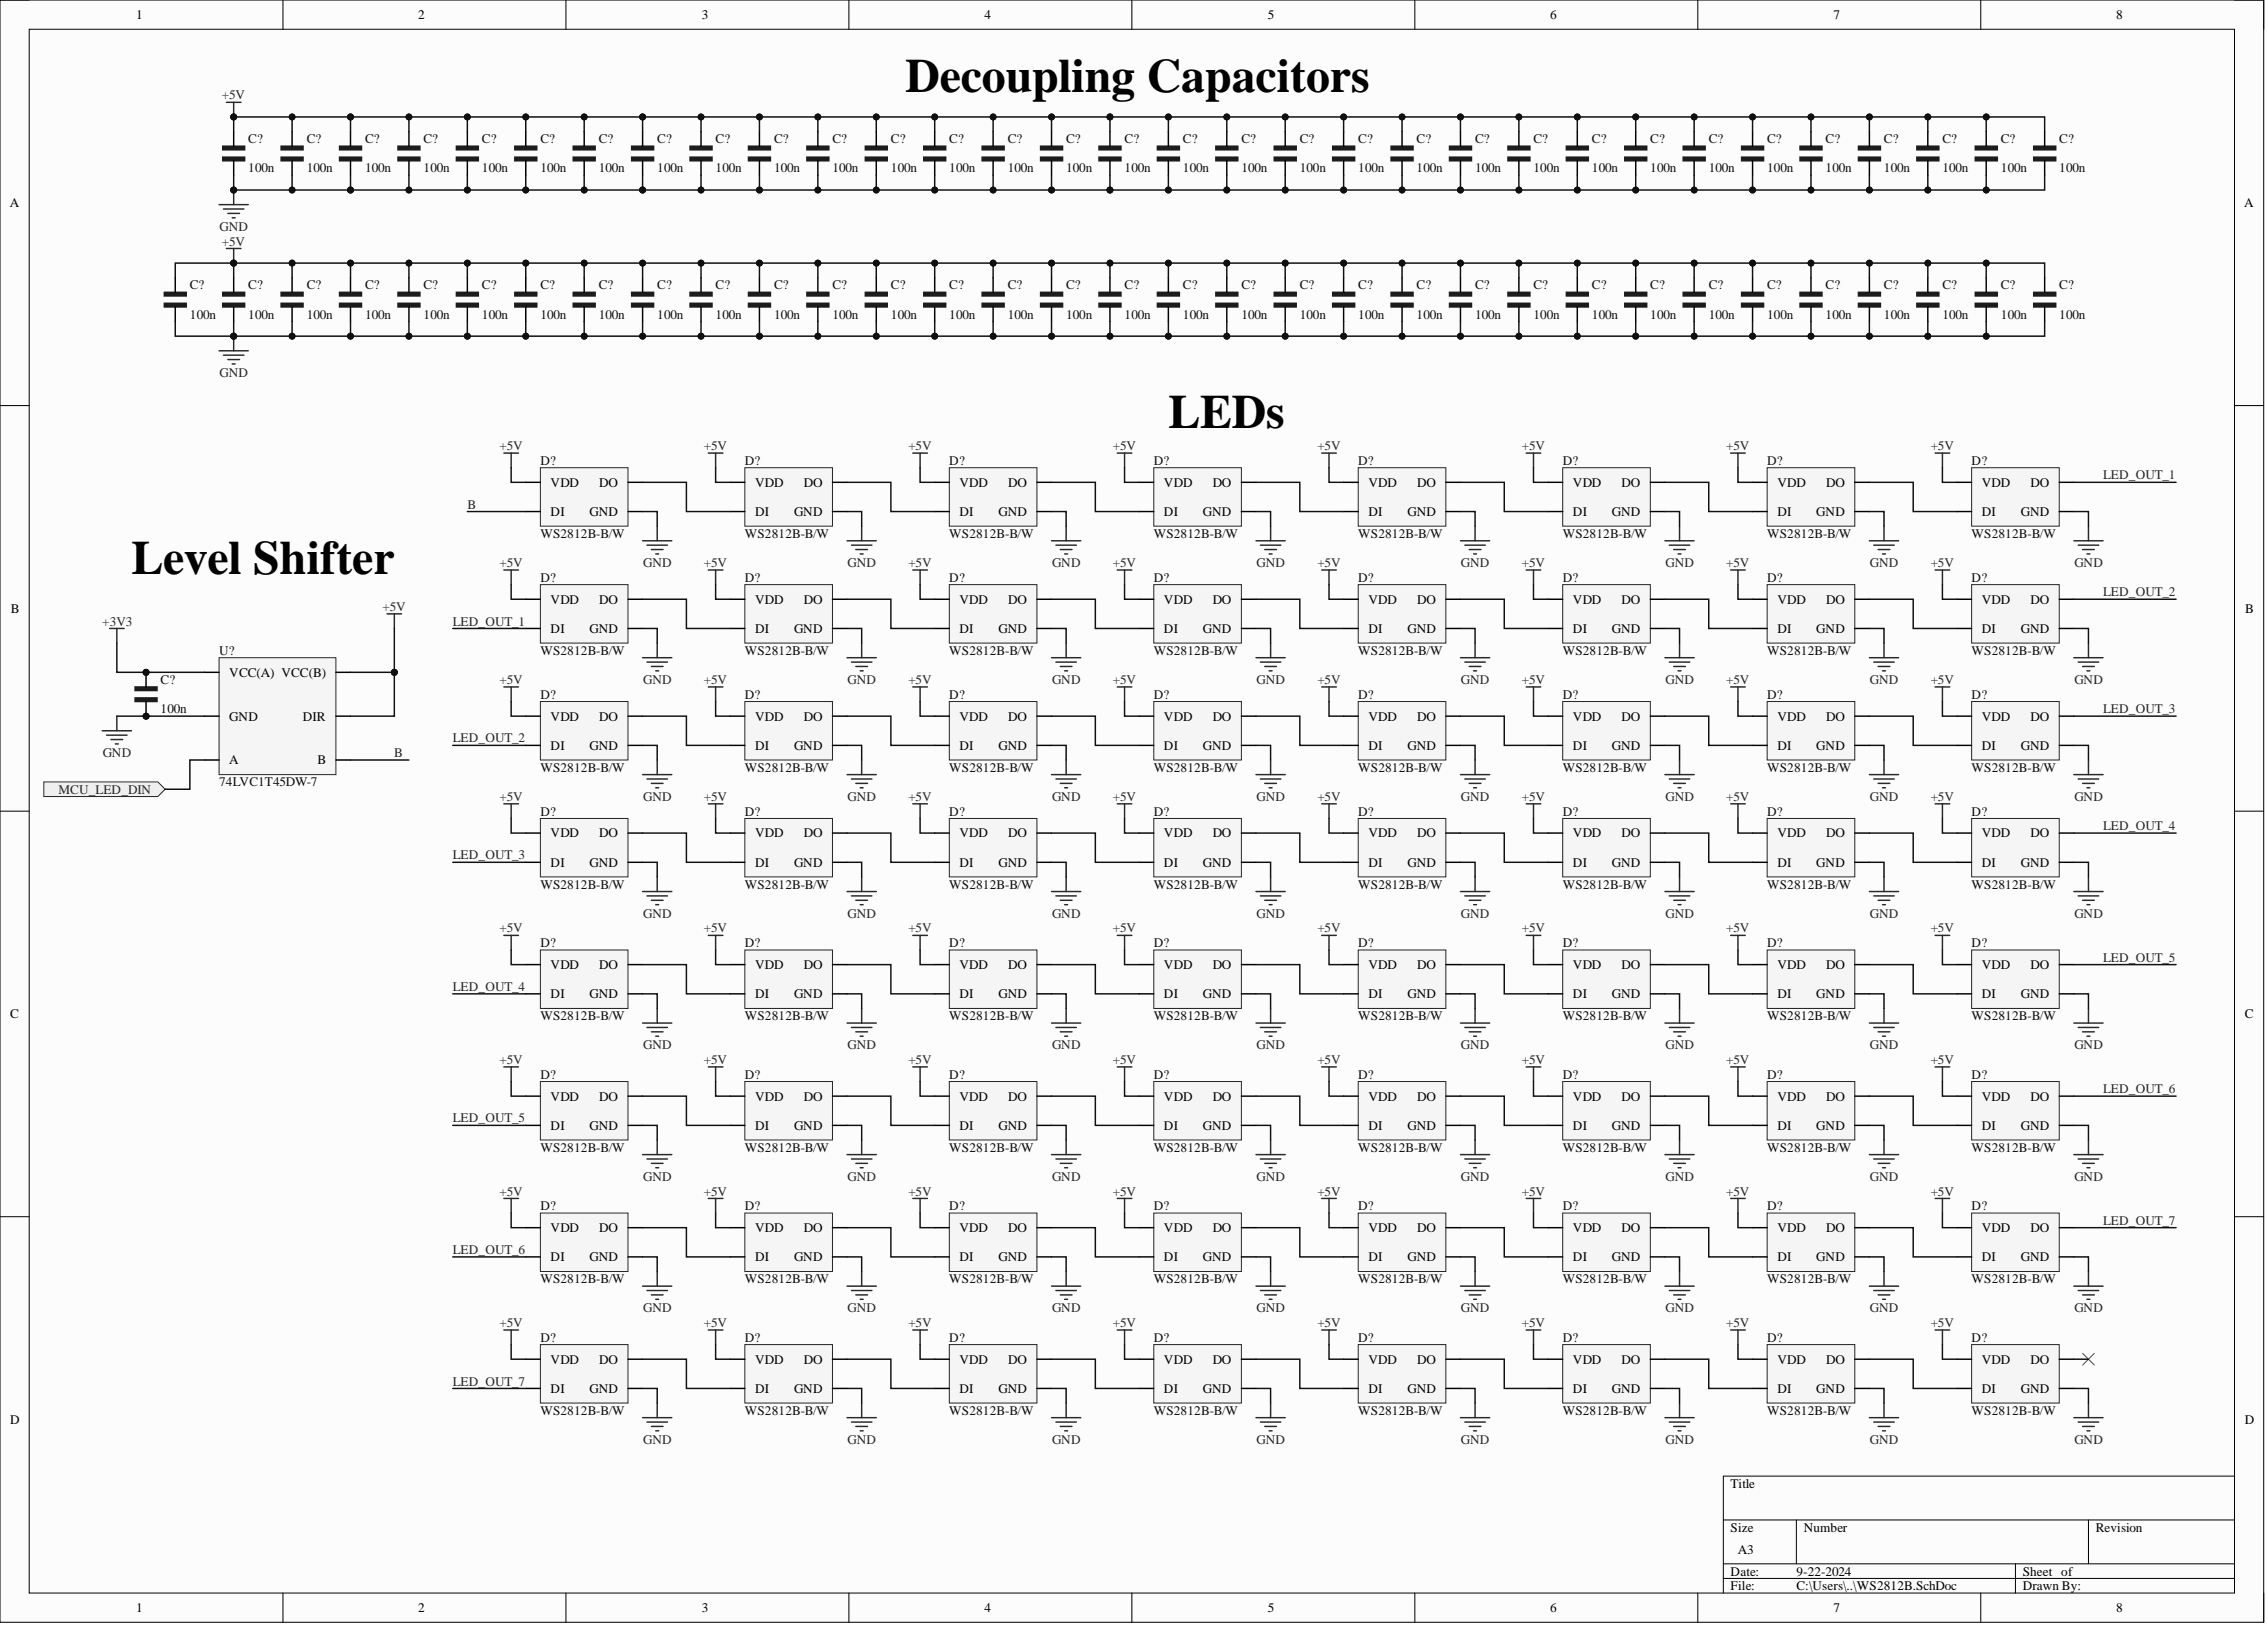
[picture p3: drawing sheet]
<svg xmlns="http://www.w3.org/2000/svg" width="393mm" height="282mm" viewBox="0 0 393 282" stroke-linecap="round" stroke-linejoin="round" font-family="sans-serif">
<defs><g id="words">
<g font-size="8.3">
<text x="157.1" y="16">Decoupling Capacitors</text>
<text x="202.7" y="74.3">LEDs</text>
<text x="22.8" y="99.6">Level Shifter</text>
</g>
<g font-size="2.3">
<text x="23.7" y="3.3">1</text>
<text x="72.6" y="3.3">2</text>
<text x="121.8" y="3.3">3</text>
<text x="170.8" y="3.3">4</text>
<text x="220" y="3.3">5</text>
<text x="268.9" y="3.3">6</text>
<text x="318.1" y="3.3">7</text>
<text x="367.2" y="3.3">8</text>
<text x="1.7" y="35.9">A</text>
<text x="389.4" y="35.9">A</text>
<text x="95.5" y="84.4">VDD</text>
<text x="95.5" y="89.5">DI</text>
<text x="102.3" y="89.5">GND</text>
<text x="104" y="84.4">DO</text>
<text x="131" y="84.4">VDD</text>
<text x="131" y="89.5">DI</text>
<text x="137.8" y="89.5">GND</text>
<text x="139.5" y="84.4">DO</text>
<text x="166.5" y="84.4">VDD</text>
<text x="166.5" y="89.5">DI</text>
<text x="173.2" y="89.5">GND</text>
<text x="174.9" y="84.4">DO</text>
<text x="202" y="84.4">VDD</text>
<text x="202" y="89.5">DI</text>
<text x="208.7" y="89.5">GND</text>
<text x="210.4" y="84.4">DO</text>
<text x="237.4" y="84.4">VDD</text>
<text x="237.4" y="89.5">DI</text>
<text x="244.2" y="89.5">GND</text>
<text x="245.9" y="84.4">DO</text>
<text x="272.9" y="84.4">VDD</text>
<text x="272.9" y="89.5">DI</text>
<text x="279.7" y="89.5">GND</text>
<text x="281.4" y="84.4">DO</text>
<text x="308.4" y="84.4">VDD</text>
<text x="308.4" y="89.5">DI</text>
<text x="315.2" y="89.5">GND</text>
<text x="316.8" y="84.4">DO</text>
<text x="343.9" y="84.4">VDD</text>
<text x="343.9" y="89.5">DI</text>
<text x="350.6" y="89.5">GND</text>
<text x="352.3" y="84.4">DO</text>
<text x="1.9" y="106.3">B</text>
<text x="95.5" y="104.7">VDD</text>
<text x="104" y="104.7">DO</text>
<text x="131" y="104.7">VDD</text>
<text x="139.5" y="104.7">DO</text>
<text x="166.5" y="104.7">VDD</text>
<text x="174.9" y="104.7">DO</text>
<text x="202" y="104.7">VDD</text>
<text x="210.4" y="104.7">DO</text>
<text x="237.4" y="104.7">VDD</text>
<text x="245.9" y="104.7">DO</text>
<text x="272.9" y="104.7">VDD</text>
<text x="281.4" y="104.7">DO</text>
<text x="308.4" y="104.7">VDD</text>
<text x="316.8" y="104.7">DO</text>
<text x="343.9" y="104.7">VDD</text>
<text x="352.3" y="104.7">DO</text>
<text x="389.6" y="106.3">B</text>
<text x="95.5" y="109.8">DI</text>
<text x="102.3" y="109.8">GND</text>
<text x="131" y="109.8">DI</text>
<text x="137.8" y="109.8">GND</text>
<text x="166.5" y="109.8">DI</text>
<text x="173.2" y="109.8">GND</text>
<text x="202" y="109.8">DI</text>
<text x="208.7" y="109.8">GND</text>
<text x="237.4" y="109.8">DI</text>
<text x="244.2" y="109.8">GND</text>
<text x="272.9" y="109.8">DI</text>
<text x="279.7" y="109.8">GND</text>
<text x="308.4" y="109.8">DI</text>
<text x="315.2" y="109.8">GND</text>
<text x="343.9" y="109.8">DI</text>
<text x="350.6" y="109.8">GND</text>
<text x="39.8" y="117.4">VCC(A) VCC(B)</text>
<text x="39.8" y="125">GND</text>
<text x="52.5" y="125">DIR</text>
<text x="95.5" y="125">VDD</text>
<text x="104" y="125">DO</text>
<text x="131" y="125">VDD</text>
<text x="139.5" y="125">DO</text>
<text x="166.5" y="125">VDD</text>
<text x="174.9" y="125">DO</text>
<text x="202" y="125">VDD</text>
<text x="210.4" y="125">DO</text>
<text x="237.4" y="125">VDD</text>
<text x="245.9" y="125">DO</text>
<text x="272.9" y="125">VDD</text>
<text x="281.4" y="125">DO</text>
<text x="308.4" y="125">VDD</text>
<text x="316.8" y="125">DO</text>
<text x="343.9" y="125">VDD</text>
<text x="352.3" y="125">DO</text>
<text x="95.5" y="130.1">DI</text>
<text x="102.3" y="130.1">GND</text>
<text x="131" y="130.1">DI</text>
<text x="137.8" y="130.1">GND</text>
<text x="166.5" y="130.1">DI</text>
<text x="173.2" y="130.1">GND</text>
<text x="202" y="130.1">DI</text>
<text x="208.7" y="130.1">GND</text>
<text x="237.4" y="130.1">DI</text>
<text x="244.2" y="130.1">GND</text>
<text x="272.9" y="130.1">DI</text>
<text x="279.7" y="130.1">GND</text>
<text x="308.4" y="130.1">DI</text>
<text x="315.2" y="130.1">GND</text>
<text x="343.9" y="130.1">DI</text>
<text x="350.6" y="130.1">GND</text>
<text x="39.8" y="132.6">A</text>
<text x="55.1" y="132.6">B</text>
<text x="95.5" y="145.3">VDD</text>
<text x="104" y="145.3">DO</text>
<text x="131" y="145.3">VDD</text>
<text x="139.5" y="145.3">DO</text>
<text x="166.5" y="145.3">VDD</text>
<text x="174.9" y="145.3">DO</text>
<text x="202" y="145.3">VDD</text>
<text x="210.4" y="145.3">DO</text>
<text x="237.4" y="145.3">VDD</text>
<text x="245.9" y="145.3">DO</text>
<text x="272.9" y="145.3">VDD</text>
<text x="281.4" y="145.3">DO</text>
<text x="308.4" y="145.3">VDD</text>
<text x="316.8" y="145.3">DO</text>
<text x="343.9" y="145.3">VDD</text>
<text x="352.3" y="145.3">DO</text>
<text x="95.5" y="150.3">DI</text>
<text x="102.3" y="150.3">GND</text>
<text x="131" y="150.3">DI</text>
<text x="137.8" y="150.3">GND</text>
<text x="166.5" y="150.3">DI</text>
<text x="173.2" y="150.3">GND</text>
<text x="202" y="150.3">DI</text>
<text x="208.7" y="150.3">GND</text>
<text x="237.4" y="150.3">DI</text>
<text x="244.2" y="150.3">GND</text>
<text x="272.9" y="150.3">DI</text>
<text x="279.7" y="150.3">GND</text>
<text x="308.4" y="150.3">DI</text>
<text x="315.2" y="150.3">GND</text>
<text x="343.9" y="150.3">DI</text>
<text x="350.6" y="150.3">GND</text>
<text x="95.5" y="168.1">VDD</text>
<text x="95.5" y="173.2">DI</text>
<text x="102.3" y="173.2">GND</text>
<text x="104" y="168.1">DO</text>
<text x="131" y="168.1">VDD</text>
<text x="131" y="173.2">DI</text>
<text x="137.8" y="173.2">GND</text>
<text x="139.5" y="168.1">DO</text>
<text x="166.5" y="168.1">VDD</text>
<text x="166.5" y="173.2">DI</text>
<text x="173.2" y="173.2">GND</text>
<text x="174.9" y="168.1">DO</text>
<text x="202" y="168.1">VDD</text>
<text x="202" y="173.2">DI</text>
<text x="208.7" y="173.2">GND</text>
<text x="210.4" y="168.1">DO</text>
<text x="237.4" y="168.1">VDD</text>
<text x="237.4" y="173.2">DI</text>
<text x="244.2" y="173.2">GND</text>
<text x="245.9" y="168.1">DO</text>
<text x="272.9" y="168.1">VDD</text>
<text x="272.9" y="173.2">DI</text>
<text x="279.7" y="173.2">GND</text>
<text x="281.4" y="168.1">DO</text>
<text x="308.4" y="168.1">VDD</text>
<text x="308.4" y="173.2">DI</text>
<text x="315.2" y="173.2">GND</text>
<text x="316.8" y="168.1">DO</text>
<text x="343.9" y="168.1">VDD</text>
<text x="343.9" y="173.2">DI</text>
<text x="350.6" y="173.2">GND</text>
<text x="352.3" y="168.1">DO</text>
<text x="1.8" y="176.6">C</text>
<text x="389.5" y="176.6">C</text>
<text x="95.5" y="190.9">VDD</text>
<text x="104" y="190.9">DO</text>
<text x="131" y="190.9">VDD</text>
<text x="139.5" y="190.9">DO</text>
<text x="166.5" y="190.9">VDD</text>
<text x="174.9" y="190.9">DO</text>
<text x="202" y="190.9">VDD</text>
<text x="210.4" y="190.9">DO</text>
<text x="237.4" y="190.9">VDD</text>
<text x="245.9" y="190.9">DO</text>
<text x="272.9" y="190.9">VDD</text>
<text x="281.4" y="190.9">DO</text>
<text x="308.4" y="190.9">VDD</text>
<text x="316.8" y="190.9">DO</text>
<text x="343.9" y="190.9">VDD</text>
<text x="352.3" y="190.9">DO</text>
<text x="95.5" y="196">DI</text>
<text x="102.3" y="196">GND</text>
<text x="131" y="196">DI</text>
<text x="137.8" y="196">GND</text>
<text x="166.5" y="196">DI</text>
<text x="173.2" y="196">GND</text>
<text x="202" y="196">DI</text>
<text x="208.7" y="196">GND</text>
<text x="237.4" y="196">DI</text>
<text x="244.2" y="196">GND</text>
<text x="272.9" y="196">DI</text>
<text x="279.7" y="196">GND</text>
<text x="308.4" y="196">DI</text>
<text x="315.2" y="196">GND</text>
<text x="343.9" y="196">DI</text>
<text x="350.6" y="196">GND</text>
<text x="95.5" y="213.7">VDD</text>
<text x="104" y="213.7">DO</text>
<text x="131" y="213.7">VDD</text>
<text x="139.5" y="213.7">DO</text>
<text x="166.5" y="213.7">VDD</text>
<text x="174.9" y="213.7">DO</text>
<text x="202" y="213.7">VDD</text>
<text x="210.4" y="213.7">DO</text>
<text x="237.4" y="213.7">VDD</text>
<text x="245.9" y="213.7">DO</text>
<text x="272.9" y="213.7">VDD</text>
<text x="281.4" y="213.7">DO</text>
<text x="308.4" y="213.7">VDD</text>
<text x="316.8" y="213.7">DO</text>
<text x="343.9" y="213.7">VDD</text>
<text x="352.3" y="213.7">DO</text>
<text x="95.5" y="218.8">DI</text>
<text x="102.3" y="218.8">GND</text>
<text x="131" y="218.8">DI</text>
<text x="137.8" y="218.8">GND</text>
<text x="166.5" y="218.8">DI</text>
<text x="173.2" y="218.8">GND</text>
<text x="202" y="218.8">DI</text>
<text x="208.7" y="218.8">GND</text>
<text x="237.4" y="218.8">DI</text>
<text x="244.2" y="218.8">GND</text>
<text x="272.9" y="218.8">DI</text>
<text x="279.7" y="218.8">GND</text>
<text x="308.4" y="218.8">DI</text>
<text x="315.2" y="218.8">GND</text>
<text x="343.9" y="218.8">DI</text>
<text x="350.6" y="218.8">GND</text>
<text x="95.5" y="236.5">VDD</text>
<text x="104" y="236.5">DO</text>
<text x="131" y="236.5">VDD</text>
<text x="139.5" y="236.5">DO</text>
<text x="166.5" y="236.5">VDD</text>
<text x="174.9" y="236.5">DO</text>
<text x="202" y="236.5">VDD</text>
<text x="210.4" y="236.5">DO</text>
<text x="237.4" y="236.5">VDD</text>
<text x="245.9" y="236.5">DO</text>
<text x="272.9" y="236.5">VDD</text>
<text x="281.4" y="236.5">DO</text>
<text x="308.4" y="236.5">VDD</text>
<text x="316.8" y="236.5">DO</text>
<text x="343.9" y="236.5">VDD</text>
<text x="352.3" y="236.5">DO</text>
<text x="95.5" y="241.6">DI</text>
<text x="102.3" y="241.6">GND</text>
<text x="131" y="241.6">DI</text>
<text x="137.8" y="241.6">GND</text>
<text x="166.5" y="241.6">DI</text>
<text x="173.2" y="241.6">GND</text>
<text x="202" y="241.6">DI</text>
<text x="208.7" y="241.6">GND</text>
<text x="237.4" y="241.6">DI</text>
<text x="244.2" y="241.6">GND</text>
<text x="272.9" y="241.6">DI</text>
<text x="279.7" y="241.6">GND</text>
<text x="308.4" y="241.6">DI</text>
<text x="315.2" y="241.6">GND</text>
<text x="343.9" y="241.6">DI</text>
<text x="350.6" y="241.6">GND</text>
<text x="1.8" y="247">D</text>
<text x="389.5" y="247">D</text>
<text x="300.3" y="258.1">Title</text>
<text x="300.3" y="265.7">Size</text>
<text x="301.6" y="269.5">A3</text>
<text x="313" y="265.7">Number</text>
<text x="363.6" y="265.7">Revision</text>
<text x="300.3" y="273.3">Date:</text>
<text x="300.3" y="275.8">File:</text>
<text x="311.7" y="273.3">9-22-2024</text>
<text x="311.7" y="275.8">C:\Users\..\WS2812B.SchDoc</text>
<text x="351" y="273.3">Sheet of</text>
<text x="351" y="275.8">Drawn By:</text>
<text x="23.7" y="279.6">1</text>
<text x="72.6" y="279.6">2</text>
<text x="121.8" y="279.6">3</text>
<text x="170.8" y="279.6">4</text>
<text x="220" y="279.6">5</text>
<text x="268.9" y="279.6">6</text>
<text x="318.1" y="279.6">7</text>
<text x="367.2" y="279.6">8</text>
</g>
<g font-size="2.3" fill="#262626">
<text x="38.5" y="17.2">+5V</text>
<text x="38.1" y="40.1">GND</text>
<text x="38.5" y="42.6">+5V</text>
<text x="38.1" y="65.4">GND</text>
<text x="86.7" y="78.1">+5V</text>
<text x="122.1" y="78.1">+5V</text>
<text x="157.6" y="78.1">+5V</text>
<text x="193.1" y="78.1">+5V</text>
<text x="228.6" y="78.1">+5V</text>
<text x="264" y="78.1">+5V</text>
<text x="299.5" y="78.1">+5V</text>
<text x="335" y="78.1">+5V</text>
<text x="364.9" y="83.2">LED_OUT_1</text>
<text x="81.1" y="88.2">B</text>
<text x="86.7" y="98.4">+5V</text>
<text x="111.6" y="98.4">GND</text>
<text x="122.1" y="98.4">+5V</text>
<text x="147.1" y="98.4">GND</text>
<text x="157.6" y="98.4">+5V</text>
<text x="182.5" y="98.4">GND</text>
<text x="193.1" y="98.4">+5V</text>
<text x="218" y="98.4">GND</text>
<text x="228.6" y="98.4">+5V</text>
<text x="253.5" y="98.4">GND</text>
<text x="264" y="98.4">+5V</text>
<text x="289" y="98.4">GND</text>
<text x="299.5" y="98.4">+5V</text>
<text x="324.4" y="98.4">GND</text>
<text x="335" y="98.4">+5V</text>
<text x="359.9" y="98.4">GND</text>
<text x="66.4" y="106">+5V</text>
<text x="364.9" y="103.4">LED_OUT_2</text>
<text x="17.7" y="108.5">+3V3</text>
<text x="78.6" y="108.5">LED_OUT_1</text>
<text x="86.7" y="118.6">+5V</text>
<text x="111.6" y="118.6">GND</text>
<text x="122.1" y="118.6">+5V</text>
<text x="147.1" y="118.6">GND</text>
<text x="157.6" y="118.6">+5V</text>
<text x="182.5" y="118.6">GND</text>
<text x="193.1" y="118.6">+5V</text>
<text x="218" y="118.6">GND</text>
<text x="228.6" y="118.6">+5V</text>
<text x="253.5" y="118.6">GND</text>
<text x="264" y="118.6">+5V</text>
<text x="289" y="118.6">GND</text>
<text x="299.5" y="118.6">+5V</text>
<text x="324.4" y="118.6">GND</text>
<text x="335" y="118.6">+5V</text>
<text x="359.9" y="118.6">GND</text>
<text x="364.9" y="123.7">LED_OUT_3</text>
<text x="17.8" y="131.3">GND</text>
<text x="68.4" y="131.3">B</text>
<text x="78.6" y="128.8">LED_OUT_2</text>
<text x="10.1" y="137.7">MCU_LED_DIN</text>
<text x="86.7" y="138.9">+5V</text>
<text x="111.6" y="138.9">GND</text>
<text x="122.1" y="138.9">+5V</text>
<text x="147.1" y="138.9">GND</text>
<text x="157.6" y="138.9">+5V</text>
<text x="182.5" y="138.9">GND</text>
<text x="193.1" y="138.9">+5V</text>
<text x="218" y="138.9">GND</text>
<text x="228.6" y="138.9">+5V</text>
<text x="253.5" y="138.9">GND</text>
<text x="264" y="138.9">+5V</text>
<text x="289" y="138.9">GND</text>
<text x="299.5" y="138.9">+5V</text>
<text x="324.4" y="138.9">GND</text>
<text x="335" y="138.9">+5V</text>
<text x="359.9" y="138.9">GND</text>
<text x="364.9" y="144">LED_OUT_4</text>
<text x="78.6" y="149.1">LED_OUT_3</text>
<text x="86.7" y="161.7">+5V</text>
<text x="111.6" y="159.2">GND</text>
<text x="122.1" y="161.7">+5V</text>
<text x="147.1" y="159.2">GND</text>
<text x="157.6" y="161.7">+5V</text>
<text x="182.5" y="159.2">GND</text>
<text x="193.1" y="161.7">+5V</text>
<text x="218" y="159.2">GND</text>
<text x="228.6" y="161.7">+5V</text>
<text x="253.5" y="159.2">GND</text>
<text x="264" y="161.7">+5V</text>
<text x="289" y="159.2">GND</text>
<text x="299.5" y="161.7">+5V</text>
<text x="324.4" y="159.2">GND</text>
<text x="335" y="161.7">+5V</text>
<text x="359.9" y="159.2">GND</text>
<text x="364.9" y="166.8">LED_OUT_5</text>
<text x="78.6" y="171.9">LED_OUT_4</text>
<text x="86.7" y="184.6">+5V</text>
<text x="111.6" y="182">GND</text>
<text x="122.1" y="184.6">+5V</text>
<text x="147.1" y="182">GND</text>
<text x="157.6" y="184.6">+5V</text>
<text x="182.5" y="182">GND</text>
<text x="193.1" y="184.6">+5V</text>
<text x="218" y="182">GND</text>
<text x="228.6" y="184.6">+5V</text>
<text x="253.5" y="182">GND</text>
<text x="264" y="184.6">+5V</text>
<text x="289" y="182">GND</text>
<text x="299.5" y="184.6">+5V</text>
<text x="324.4" y="182">GND</text>
<text x="335" y="184.6">+5V</text>
<text x="359.9" y="182">GND</text>
<text x="364.9" y="189.6">LED_OUT_6</text>
<text x="78.6" y="194.7">LED_OUT_5</text>
<text x="86.7" y="207.4">+5V</text>
<text x="111.6" y="204.8">GND</text>
<text x="122.1" y="207.4">+5V</text>
<text x="147.1" y="204.8">GND</text>
<text x="157.6" y="207.4">+5V</text>
<text x="182.5" y="204.8">GND</text>
<text x="193.1" y="207.4">+5V</text>
<text x="218" y="204.8">GND</text>
<text x="228.6" y="207.4">+5V</text>
<text x="253.5" y="204.8">GND</text>
<text x="264" y="207.4">+5V</text>
<text x="289" y="204.8">GND</text>
<text x="299.5" y="207.4">+5V</text>
<text x="324.4" y="204.8">GND</text>
<text x="335" y="207.4">+5V</text>
<text x="359.9" y="204.8">GND</text>
<text x="364.9" y="212.4">LED_OUT_7</text>
<text x="78.6" y="217.5">LED_OUT_6</text>
<text x="111.6" y="227.7">GND</text>
<text x="147.1" y="227.7">GND</text>
<text x="182.5" y="227.7">GND</text>
<text x="218" y="227.7">GND</text>
<text x="253.5" y="227.7">GND</text>
<text x="289" y="227.7">GND</text>
<text x="324.4" y="227.7">GND</text>
<text x="359.9" y="227.7">GND</text>
<text x="86.7" y="230.2">+5V</text>
<text x="122.1" y="230.2">+5V</text>
<text x="157.6" y="230.2">+5V</text>
<text x="193.1" y="230.2">+5V</text>
<text x="228.6" y="230.2">+5V</text>
<text x="264" y="230.2">+5V</text>
<text x="299.5" y="230.2">+5V</text>
<text x="335" y="230.2">+5V</text>
<text x="78.6" y="240.3">LED_OUT_7</text>
<text x="111.6" y="250.5">GND</text>
<text x="147.1" y="250.5">GND</text>
<text x="182.5" y="250.5">GND</text>
<text x="218" y="250.5">GND</text>
<text x="253.5" y="250.5">GND</text>
<text x="289" y="250.5">GND</text>
<text x="324.4" y="250.5">GND</text>
<text x="359.9" y="250.5">GND</text>
</g>
<g font-size="2.3" fill="#0e0e0e">
<text x="43.1" y="24.8">C?</text>
<text x="43.1" y="29.9">100n</text>
<text x="53.2" y="24.8">C?</text>
<text x="53.2" y="29.9">100n</text>
<text x="63.4" y="24.8">C?</text>
<text x="63.4" y="29.9">100n</text>
<text x="73.5" y="24.8">C?</text>
<text x="73.5" y="29.9">100n</text>
<text x="83.6" y="24.8">C?</text>
<text x="83.6" y="29.9">100n</text>
<text x="93.8" y="24.8">C?</text>
<text x="93.8" y="29.9">100n</text>
<text x="103.9" y="24.8">C?</text>
<text x="103.9" y="29.9">100n</text>
<text x="114" y="24.8">C?</text>
<text x="114" y="29.9">100n</text>
<text x="124.2" y="24.8">C?</text>
<text x="124.2" y="29.9">100n</text>
<text x="134.3" y="24.8">C?</text>
<text x="134.3" y="29.9">100n</text>
<text x="144.4" y="24.8">C?</text>
<text x="144.4" y="29.9">100n</text>
<text x="154.6" y="24.8">C?</text>
<text x="154.6" y="29.9">100n</text>
<text x="164.7" y="24.8">C?</text>
<text x="164.7" y="29.9">100n</text>
<text x="174.8" y="24.8">C?</text>
<text x="174.8" y="29.9">100n</text>
<text x="185" y="24.8">C?</text>
<text x="185" y="29.9">100n</text>
<text x="195.1" y="24.8">C?</text>
<text x="195.1" y="29.9">100n</text>
<text x="205.3" y="24.8">C?</text>
<text x="205.3" y="29.9">100n</text>
<text x="215.4" y="24.8">C?</text>
<text x="215.4" y="29.9">100n</text>
<text x="225.5" y="24.8">C?</text>
<text x="225.5" y="29.9">100n</text>
<text x="235.7" y="24.8">C?</text>
<text x="235.7" y="29.9">100n</text>
<text x="245.8" y="24.8">C?</text>
<text x="245.8" y="29.9">100n</text>
<text x="255.9" y="24.8">C?</text>
<text x="255.9" y="29.9">100n</text>
<text x="266.1" y="24.8">C?</text>
<text x="266.1" y="29.9">100n</text>
<text x="276.2" y="24.8">C?</text>
<text x="276.2" y="29.9">100n</text>
<text x="286.3" y="24.8">C?</text>
<text x="286.3" y="29.9">100n</text>
<text x="296.5" y="24.8">C?</text>
<text x="296.5" y="29.9">100n</text>
<text x="306.6" y="24.8">C?</text>
<text x="306.6" y="29.9">100n</text>
<text x="316.8" y="24.8">C?</text>
<text x="316.8" y="29.9">100n</text>
<text x="326.9" y="24.8">C?</text>
<text x="326.9" y="29.9">100n</text>
<text x="337" y="24.8">C?</text>
<text x="337" y="29.9">100n</text>
<text x="347.2" y="24.8">C?</text>
<text x="347.2" y="29.9">100n</text>
<text x="357.3" y="24.8">C?</text>
<text x="357.3" y="29.9">100n</text>
<text x="32.9" y="50.2">C?</text>
<text x="43.1" y="50.2">C?</text>
<text x="53.2" y="50.2">C?</text>
<text x="63.4" y="50.2">C?</text>
<text x="73.5" y="50.2">C?</text>
<text x="83.6" y="50.2">C?</text>
<text x="93.8" y="50.2">C?</text>
<text x="103.9" y="50.2">C?</text>
<text x="114" y="50.2">C?</text>
<text x="124.2" y="50.2">C?</text>
<text x="134.3" y="50.2">C?</text>
<text x="144.4" y="50.2">C?</text>
<text x="154.6" y="50.2">C?</text>
<text x="164.7" y="50.2">C?</text>
<text x="174.8" y="50.2">C?</text>
<text x="185" y="50.2">C?</text>
<text x="195.1" y="50.2">C?</text>
<text x="205.3" y="50.2">C?</text>
<text x="215.4" y="50.2">C?</text>
<text x="225.5" y="50.2">C?</text>
<text x="235.7" y="50.2">C?</text>
<text x="245.8" y="50.2">C?</text>
<text x="255.9" y="50.2">C?</text>
<text x="266.1" y="50.2">C?</text>
<text x="276.2" y="50.2">C?</text>
<text x="286.3" y="50.2">C?</text>
<text x="296.5" y="50.2">C?</text>
<text x="306.6" y="50.2">C?</text>
<text x="316.8" y="50.2">C?</text>
<text x="326.9" y="50.2">C?</text>
<text x="337" y="50.2">C?</text>
<text x="347.2" y="50.2">C?</text>
<text x="357.3" y="50.2">C?</text>
<text x="32.9" y="55.3">100n</text>
<text x="43.1" y="55.3">100n</text>
<text x="53.2" y="55.3">100n</text>
<text x="63.4" y="55.3">100n</text>
<text x="73.5" y="55.3">100n</text>
<text x="83.6" y="55.3">100n</text>
<text x="93.8" y="55.3">100n</text>
<text x="103.9" y="55.3">100n</text>
<text x="114" y="55.3">100n</text>
<text x="124.2" y="55.3">100n</text>
<text x="134.3" y="55.3">100n</text>
<text x="144.4" y="55.3">100n</text>
<text x="154.6" y="55.3">100n</text>
<text x="164.7" y="55.3">100n</text>
<text x="174.8" y="55.3">100n</text>
<text x="185" y="55.3">100n</text>
<text x="195.1" y="55.3">100n</text>
<text x="205.3" y="55.3">100n</text>
<text x="215.4" y="55.3">100n</text>
<text x="225.5" y="55.3">100n</text>
<text x="235.7" y="55.3">100n</text>
<text x="245.8" y="55.3">100n</text>
<text x="255.9" y="55.3">100n</text>
<text x="266.1" y="55.3">100n</text>
<text x="276.2" y="55.3">100n</text>
<text x="286.3" y="55.3">100n</text>
<text x="296.5" y="55.3">100n</text>
<text x="306.6" y="55.3">100n</text>
<text x="316.8" y="55.3">100n</text>
<text x="326.9" y="55.3">100n</text>
<text x="337" y="55.3">100n</text>
<text x="347.2" y="55.3">100n</text>
<text x="357.3" y="55.3">100n</text>
<text x="93.8" y="80.6">D?</text>
<text x="129.2" y="80.6">D?</text>
<text x="164.7" y="80.6">D?</text>
<text x="200.2" y="80.6">D?</text>
<text x="235.7" y="80.6">D?</text>
<text x="271.1" y="80.6">D?</text>
<text x="306.6" y="80.6">D?</text>
<text x="342.1" y="80.6">D?</text>
<text x="93.8" y="93.3">WS2812B-B/W</text>
<text x="129.2" y="93.3">WS2812B-B/W</text>
<text x="164.7" y="93.3">WS2812B-B/W</text>
<text x="200.2" y="93.3">WS2812B-B/W</text>
<text x="235.7" y="93.3">WS2812B-B/W</text>
<text x="271.1" y="93.3">WS2812B-B/W</text>
<text x="306.6" y="93.3">WS2812B-B/W</text>
<text x="342.1" y="93.3">WS2812B-B/W</text>
<text x="93.8" y="100.9">D?</text>
<text x="129.2" y="100.9">D?</text>
<text x="164.7" y="100.9">D?</text>
<text x="200.2" y="100.9">D?</text>
<text x="235.7" y="100.9">D?</text>
<text x="271.1" y="100.9">D?</text>
<text x="306.6" y="100.9">D?</text>
<text x="342.1" y="100.9">D?</text>
<text x="38" y="113.6">U?</text>
<text x="93.8" y="113.6">WS2812B-B/W</text>
<text x="129.2" y="113.6">WS2812B-B/W</text>
<text x="164.7" y="113.6">WS2812B-B/W</text>
<text x="200.2" y="113.6">WS2812B-B/W</text>
<text x="235.7" y="113.6">WS2812B-B/W</text>
<text x="271.1" y="113.6">WS2812B-B/W</text>
<text x="306.6" y="113.6">WS2812B-B/W</text>
<text x="342.1" y="113.6">WS2812B-B/W</text>
<text x="27.9" y="118.6">C?</text>
<text x="27.9" y="123.7">100n</text>
<text x="93.8" y="121.2">D?</text>
<text x="129.2" y="121.2">D?</text>
<text x="164.7" y="121.2">D?</text>
<text x="200.2" y="121.2">D?</text>
<text x="235.7" y="121.2">D?</text>
<text x="271.1" y="121.2">D?</text>
<text x="306.6" y="121.2">D?</text>
<text x="342.1" y="121.2">D?</text>
<text x="38" y="136.4">74LVC1T45DW-7</text>
<text x="93.8" y="133.9">WS2812B-B/W</text>
<text x="129.2" y="133.9">WS2812B-B/W</text>
<text x="164.7" y="133.9">WS2812B-B/W</text>
<text x="200.2" y="133.9">WS2812B-B/W</text>
<text x="235.7" y="133.9">WS2812B-B/W</text>
<text x="271.1" y="133.9">WS2812B-B/W</text>
<text x="306.6" y="133.9">WS2812B-B/W</text>
<text x="342.1" y="133.9">WS2812B-B/W</text>
<text x="93.8" y="141.5">D?</text>
<text x="129.2" y="141.5">D?</text>
<text x="164.7" y="141.5">D?</text>
<text x="200.2" y="141.5">D?</text>
<text x="235.7" y="141.5">D?</text>
<text x="271.1" y="141.5">D?</text>
<text x="306.6" y="141.5">D?</text>
<text x="342.1" y="141.5">D?</text>
<text x="93.8" y="154.1">WS2812B-B/W</text>
<text x="129.2" y="154.1">WS2812B-B/W</text>
<text x="164.7" y="154.1">WS2812B-B/W</text>
<text x="200.2" y="154.1">WS2812B-B/W</text>
<text x="235.7" y="154.1">WS2812B-B/W</text>
<text x="271.1" y="154.1">WS2812B-B/W</text>
<text x="306.6" y="154.1">WS2812B-B/W</text>
<text x="342.1" y="154.1">WS2812B-B/W</text>
<text x="93.8" y="164.3">D?</text>
<text x="129.2" y="164.3">D?</text>
<text x="164.7" y="164.3">D?</text>
<text x="200.2" y="164.3">D?</text>
<text x="235.7" y="164.3">D?</text>
<text x="271.1" y="164.3">D?</text>
<text x="306.6" y="164.3">D?</text>
<text x="342.1" y="164.3">D?</text>
<text x="93.8" y="177">WS2812B-B/W</text>
<text x="129.2" y="177">WS2812B-B/W</text>
<text x="164.7" y="177">WS2812B-B/W</text>
<text x="200.2" y="177">WS2812B-B/W</text>
<text x="235.7" y="177">WS2812B-B/W</text>
<text x="271.1" y="177">WS2812B-B/W</text>
<text x="306.6" y="177">WS2812B-B/W</text>
<text x="342.1" y="177">WS2812B-B/W</text>
<text x="93.8" y="187.1">D?</text>
<text x="129.2" y="187.1">D?</text>
<text x="164.7" y="187.1">D?</text>
<text x="200.2" y="187.1">D?</text>
<text x="235.7" y="187.1">D?</text>
<text x="271.1" y="187.1">D?</text>
<text x="306.6" y="187.1">D?</text>
<text x="342.1" y="187.1">D?</text>
<text x="93.8" y="199.8">WS2812B-B/W</text>
<text x="129.2" y="199.8">WS2812B-B/W</text>
<text x="164.7" y="199.8">WS2812B-B/W</text>
<text x="200.2" y="199.8">WS2812B-B/W</text>
<text x="235.7" y="199.8">WS2812B-B/W</text>
<text x="271.1" y="199.8">WS2812B-B/W</text>
<text x="306.6" y="199.8">WS2812B-B/W</text>
<text x="342.1" y="199.8">WS2812B-B/W</text>
<text x="93.8" y="209.9">D?</text>
<text x="129.2" y="209.9">D?</text>
<text x="164.7" y="209.9">D?</text>
<text x="200.2" y="209.9">D?</text>
<text x="235.7" y="209.9">D?</text>
<text x="271.1" y="209.9">D?</text>
<text x="306.6" y="209.9">D?</text>
<text x="342.1" y="209.9">D?</text>
<text x="93.8" y="222.6">WS2812B-B/W</text>
<text x="129.2" y="222.6">WS2812B-B/W</text>
<text x="164.7" y="222.6">WS2812B-B/W</text>
<text x="200.2" y="222.6">WS2812B-B/W</text>
<text x="235.7" y="222.6">WS2812B-B/W</text>
<text x="271.1" y="222.6">WS2812B-B/W</text>
<text x="306.6" y="222.6">WS2812B-B/W</text>
<text x="342.1" y="222.6">WS2812B-B/W</text>
<text x="93.8" y="232.7">D?</text>
<text x="129.2" y="232.7">D?</text>
<text x="164.7" y="232.7">D?</text>
<text x="200.2" y="232.7">D?</text>
<text x="235.7" y="232.7">D?</text>
<text x="271.1" y="232.7">D?</text>
<text x="306.6" y="232.7">D?</text>
<text x="342.1" y="232.7">D?</text>
<text x="93.8" y="245.4">WS2812B-B/W</text>
<text x="129.2" y="245.4">WS2812B-B/W</text>
<text x="164.7" y="245.4">WS2812B-B/W</text>
<text x="200.2" y="245.4">WS2812B-B/W</text>
<text x="235.7" y="245.4">WS2812B-B/W</text>
<text x="271.1" y="245.4">WS2812B-B/W</text>
<text x="306.6" y="245.4">WS2812B-B/W</text>
<text x="342.1" y="245.4">WS2812B-B/W</text>
</g>
</g></defs>
<path d="M0 0h392.8v281.4h-392.8z" fill-rule="evenodd" fill="#fcfcfc"/>
<path d="M0 0h392.8v281.4h-392.8z" fill="none" stroke="#000" stroke-width=".17"/>
<path d="M5.1 5.1h382.6v271.2h-382.6z" fill-rule="evenodd" fill="#fcfcfc"/>
<g fill="none" stroke="#000" stroke-width=".17">
<path d="M0 0h5.1M5.1 5.1h382.6v271.2h-382.6zM49.1 0v5.1M98.2 0v5.1M147.3 0v5.1M196.4 0v5.1M245.5 0v5.1M294.6 0v5.1M343.7 0v5.1M387.7 0h5.1v5.1M0 70.4h5.1M387.7 70.4h5.1"/>
<path d="M0 140.7h5.1M387.7 140.7h5.1M0 211h5.1M387.7 211h5.1M387.7 256h-88.7v20.3M49.1 276.3v5.1M98.2 276.3v5.1M147.3 276.3v5.1M196.4 276.3v5.1M245.5 276.3v5.1M294.6 276.3v5.1M299 263.7h88.7"/>
<path d="M299 271.3h88.7M299 273.8h88.7M311.7 263.7v7.6M343.7 276.3v5.1M349.7 271.3v5M362.4 263.7v7.6M392.8 276.3v5.1"/>
</g>
<path d="M93.8 81.1h15.2v10.2h-15.2z" fill-rule="evenodd" fill="#f5f5f5"/>
<path d="M93.8 81.1h15.2v10.2h-15.2z" fill="none" stroke="#262626" stroke-width=".17"/>
<path d="M91.2 83.7h2.6M91.2 88.7h2.6M109 83.7h2.5M109 88.7h2.5" fill="none" stroke="#000" stroke-width=".25"/>
<path d="M87.4 78.6h2.6M88.7 78.6v2.5M111.5 93.8h5.1M112.3 94.6h3.5M113 95.3h2M113.8 96.1h.5M114 91.3v2.5" fill="none" stroke="#262626" stroke-width=".25"/>
<path d="M38.6 25.4h3.9v.6h-3.9z" fill-rule="evenodd" fill="#1c1c1c"/>
<path d="M38.6 25.4h3.9v.6h-3.9z" fill="none" stroke="#1c1c1c" stroke-width=".25"/>
<path d="M38.6 27.3h3.9v.6h-3.9z" fill-rule="evenodd" fill="#1c1c1c"/>
<path d="M38.6 27.3h3.9v.6h-3.9z" fill="none" stroke="#1c1c1c" stroke-width=".25"/>
<path d="M40.5 22.8v2.6M40.5 27.9v2.5" fill="none" stroke="#000" stroke-width=".25"/>
<path d="M48.8 25.4h3.8v.6h-3.8z" fill-rule="evenodd" fill="#1c1c1c"/>
<path d="M48.8 25.4h3.8v.6h-3.8z" fill="none" stroke="#1c1c1c" stroke-width=".25"/>
<path d="M48.8 27.3h3.8v.6h-3.8z" fill-rule="evenodd" fill="#1c1c1c"/>
<path d="M48.8 27.3h3.8v.6h-3.8z" fill="none" stroke="#1c1c1c" stroke-width=".25"/>
<path d="M50.7 22.8v2.6M50.7 27.9v2.5" fill="none" stroke="#000" stroke-width=".25"/>
<path d="M58.9 25.4h3.8v.6h-3.8z" fill-rule="evenodd" fill="#1c1c1c"/>
<path d="M58.9 25.4h3.8v.6h-3.8z" fill="none" stroke="#1c1c1c" stroke-width=".25"/>
<path d="M58.9 27.3h3.8v.6h-3.8z" fill-rule="evenodd" fill="#1c1c1c"/>
<path d="M58.9 27.3h3.8v.6h-3.8z" fill="none" stroke="#1c1c1c" stroke-width=".25"/>
<path d="M60.8 22.8v2.6M60.8 27.9v2.5" fill="none" stroke="#000" stroke-width=".25"/>
<path d="M69.1 25.4h3.8v.6h-3.8z" fill-rule="evenodd" fill="#1c1c1c"/>
<path d="M69.1 25.4h3.8v.6h-3.8z" fill="none" stroke="#1c1c1c" stroke-width=".25"/>
<path d="M69.1 27.3h3.8v.6h-3.8z" fill-rule="evenodd" fill="#1c1c1c"/>
<path d="M69.1 27.3h3.8v.6h-3.8z" fill="none" stroke="#1c1c1c" stroke-width=".25"/>
<path d="M71 22.8v2.6M71 27.9v2.5" fill="none" stroke="#000" stroke-width=".25"/>
<path d="M79.2 25.4h3.8v.6h-3.8z" fill-rule="evenodd" fill="#1c1c1c"/>
<path d="M79.2 25.4h3.8v.6h-3.8z" fill="none" stroke="#1c1c1c" stroke-width=".25"/>
<path d="M79.2 27.3h3.8v.6h-3.8z" fill-rule="evenodd" fill="#1c1c1c"/>
<path d="M79.2 27.3h3.8v.6h-3.8z" fill="none" stroke="#1c1c1c" stroke-width=".25"/>
<path d="M81.1 22.8v2.6M81.1 27.9v2.5" fill="none" stroke="#000" stroke-width=".25"/>
<path d="M89.3 25.4h3.8v.6h-3.8z" fill-rule="evenodd" fill="#1c1c1c"/>
<path d="M89.3 25.4h3.8v.6h-3.8z" fill="none" stroke="#1c1c1c" stroke-width=".25"/>
<path d="M89.3 27.3h3.8v.6h-3.8z" fill-rule="evenodd" fill="#1c1c1c"/>
<path d="M89.3 27.3h3.8v.6h-3.8z" fill="none" stroke="#1c1c1c" stroke-width=".25"/>
<path d="M91.2 22.8v2.6M91.2 27.9v2.5" fill="none" stroke="#000" stroke-width=".25"/>
<path d="M99.5 25.4h3.8v.6h-3.8z" fill-rule="evenodd" fill="#1c1c1c"/>
<path d="M99.5 25.4h3.8v.6h-3.8z" fill="none" stroke="#1c1c1c" stroke-width=".25"/>
<path d="M99.5 27.3h3.8v.6h-3.8z" fill-rule="evenodd" fill="#1c1c1c"/>
<path d="M99.5 27.3h3.8v.6h-3.8z" fill="none" stroke="#1c1c1c" stroke-width=".25"/>
<path d="M101.4 22.8v2.6M101.4 27.9v2.5" fill="none" stroke="#000" stroke-width=".25"/>
<path d="M109.6 25.4h3.8v.6h-3.8z" fill-rule="evenodd" fill="#1c1c1c"/>
<path d="M109.6 25.4h3.8v.6h-3.8z" fill="none" stroke="#1c1c1c" stroke-width=".25"/>
<path d="M109.6 27.3h3.8v.6h-3.8z" fill-rule="evenodd" fill="#1c1c1c"/>
<path d="M109.6 27.3h3.8v.6h-3.8z" fill="none" stroke="#1c1c1c" stroke-width=".25"/>
<path d="M111.5 22.8v2.6M111.5 27.9v2.5" fill="none" stroke="#000" stroke-width=".25"/>
<path d="M119.7 25.4h3.8v.6h-3.8z" fill-rule="evenodd" fill="#1c1c1c"/>
<path d="M119.7 25.4h3.8v.6h-3.8z" fill="none" stroke="#1c1c1c" stroke-width=".25"/>
<path d="M119.7 27.3h3.8v.6h-3.8z" fill-rule="evenodd" fill="#1c1c1c"/>
<path d="M119.7 27.3h3.8v.6h-3.8z" fill="none" stroke="#1c1c1c" stroke-width=".25"/>
<path d="M121.6 22.8v2.6M121.6 27.9v2.5" fill="none" stroke="#000" stroke-width=".25"/>
<path d="M129.9 25.4h3.8v.6h-3.8z" fill-rule="evenodd" fill="#1c1c1c"/>
<path d="M129.9 25.4h3.8v.6h-3.8z" fill="none" stroke="#1c1c1c" stroke-width=".25"/>
<path d="M129.9 27.3h3.8v.6h-3.8z" fill-rule="evenodd" fill="#1c1c1c"/>
<path d="M129.9 27.3h3.8v.6h-3.8z" fill="none" stroke="#1c1c1c" stroke-width=".25"/>
<path d="M131.8 22.8v2.6M131.8 27.9v2.5" fill="none" stroke="#000" stroke-width=".25"/>
<path d="M140 25.4h3.8v.6h-3.8z" fill-rule="evenodd" fill="#1c1c1c"/>
<path d="M140 25.4h3.8v.6h-3.8z" fill="none" stroke="#1c1c1c" stroke-width=".25"/>
<path d="M140 27.3h3.8v.6h-3.8z" fill-rule="evenodd" fill="#1c1c1c"/>
<path d="M140 27.3h3.8v.6h-3.8z" fill="none" stroke="#1c1c1c" stroke-width=".25"/>
<path d="M141.9 22.8v2.6M141.9 27.9v2.5" fill="none" stroke="#000" stroke-width=".25"/>
<path d="M150.1 25.4h3.8v.6h-3.8z" fill-rule="evenodd" fill="#1c1c1c"/>
<path d="M150.1 25.4h3.8v.6h-3.8z" fill="none" stroke="#1c1c1c" stroke-width=".25"/>
<path d="M150.1 27.3h3.8v.6h-3.8z" fill-rule="evenodd" fill="#1c1c1c"/>
<path d="M150.1 27.3h3.8v.6h-3.8z" fill="none" stroke="#1c1c1c" stroke-width=".25"/>
<path d="M152 22.8v2.6M152 27.9v2.5" fill="none" stroke="#000" stroke-width=".25"/>
<path d="M160.3 25.4h3.8v.6h-3.8z" fill-rule="evenodd" fill="#1c1c1c"/>
<path d="M160.3 25.4h3.8v.6h-3.8z" fill="none" stroke="#1c1c1c" stroke-width=".25"/>
<path d="M160.3 27.3h3.8v.6h-3.8z" fill-rule="evenodd" fill="#1c1c1c"/>
<path d="M160.3 27.3h3.8v.6h-3.8z" fill="none" stroke="#1c1c1c" stroke-width=".25"/>
<path d="M162.2 22.8v2.6M162.2 27.9v2.5" fill="none" stroke="#000" stroke-width=".25"/>
<path d="M170.4 25.4h3.8v.6h-3.8z" fill-rule="evenodd" fill="#1c1c1c"/>
<path d="M170.4 25.4h3.8v.6h-3.8z" fill="none" stroke="#1c1c1c" stroke-width=".25"/>
<path d="M170.4 27.3h3.8v.6h-3.8z" fill-rule="evenodd" fill="#1c1c1c"/>
<path d="M170.4 27.3h3.8v.6h-3.8z" fill="none" stroke="#1c1c1c" stroke-width=".25"/>
<path d="M172.3 22.8v2.6M172.3 27.9v2.5" fill="none" stroke="#000" stroke-width=".25"/>
<path d="M180.6 25.4h3.8v.6h-3.8z" fill-rule="evenodd" fill="#1c1c1c"/>
<path d="M180.6 25.4h3.8v.6h-3.8z" fill="none" stroke="#1c1c1c" stroke-width=".25"/>
<path d="M180.6 27.3h3.8v.6h-3.8z" fill-rule="evenodd" fill="#1c1c1c"/>
<path d="M180.6 27.3h3.8v.6h-3.8z" fill="none" stroke="#1c1c1c" stroke-width=".25"/>
<path d="M182.5 22.8v2.6M182.5 27.9v2.5" fill="none" stroke="#000" stroke-width=".25"/>
<path d="M190.7 25.4h3.8v.6h-3.8z" fill-rule="evenodd" fill="#1c1c1c"/>
<path d="M190.7 25.4h3.8v.6h-3.8z" fill="none" stroke="#1c1c1c" stroke-width=".25"/>
<path d="M190.7 27.3h3.8v.6h-3.8z" fill-rule="evenodd" fill="#1c1c1c"/>
<path d="M190.7 27.3h3.8v.6h-3.8z" fill="none" stroke="#1c1c1c" stroke-width=".25"/>
<path d="M192.6 22.8v2.6M192.6 27.9v2.5" fill="none" stroke="#000" stroke-width=".25"/>
<path d="M200.8 25.4h3.8v.6h-3.8z" fill-rule="evenodd" fill="#1c1c1c"/>
<path d="M200.8 25.4h3.8v.6h-3.8z" fill="none" stroke="#1c1c1c" stroke-width=".25"/>
<path d="M200.8 27.3h3.8v.6h-3.8z" fill-rule="evenodd" fill="#1c1c1c"/>
<path d="M200.8 27.3h3.8v.6h-3.8z" fill="none" stroke="#1c1c1c" stroke-width=".25"/>
<path d="M202.7 22.8v2.6M202.7 27.9v2.5" fill="none" stroke="#000" stroke-width=".25"/>
<path d="M211 25.4h3.8v.6h-3.8z" fill-rule="evenodd" fill="#1c1c1c"/>
<path d="M211 25.4h3.8v.6h-3.8z" fill="none" stroke="#1c1c1c" stroke-width=".25"/>
<path d="M211 27.3h3.8v.6h-3.8z" fill-rule="evenodd" fill="#1c1c1c"/>
<path d="M211 27.3h3.8v.6h-3.8z" fill="none" stroke="#1c1c1c" stroke-width=".25"/>
<path d="M212.9 22.8v2.6M212.9 27.9v2.5" fill="none" stroke="#000" stroke-width=".25"/>
<path d="M221.1 25.4h3.8v.6h-3.8z" fill-rule="evenodd" fill="#1c1c1c"/>
<path d="M221.1 25.4h3.8v.6h-3.8z" fill="none" stroke="#1c1c1c" stroke-width=".25"/>
<path d="M221.1 27.3h3.8v.6h-3.8z" fill-rule="evenodd" fill="#1c1c1c"/>
<path d="M221.1 27.3h3.8v.6h-3.8z" fill="none" stroke="#1c1c1c" stroke-width=".25"/>
<path d="M223 22.8v2.6M223 27.9v2.5" fill="none" stroke="#000" stroke-width=".25"/>
<path d="M231.2 25.4h3.8v.6h-3.8z" fill-rule="evenodd" fill="#1c1c1c"/>
<path d="M231.2 25.4h3.8v.6h-3.8z" fill="none" stroke="#1c1c1c" stroke-width=".25"/>
<path d="M231.2 27.3h3.8v.6h-3.8z" fill-rule="evenodd" fill="#1c1c1c"/>
<path d="M231.2 27.3h3.8v.6h-3.8z" fill="none" stroke="#1c1c1c" stroke-width=".25"/>
<path d="M233.1 22.8v2.6M233.1 27.9v2.5" fill="none" stroke="#000" stroke-width=".25"/>
<path d="M241.4 25.4h3.8v.6h-3.8z" fill-rule="evenodd" fill="#1c1c1c"/>
<path d="M241.4 25.4h3.8v.6h-3.8z" fill="none" stroke="#1c1c1c" stroke-width=".25"/>
<path d="M241.4 27.3h3.8v.6h-3.8z" fill-rule="evenodd" fill="#1c1c1c"/>
<path d="M241.4 27.3h3.8v.6h-3.8z" fill="none" stroke="#1c1c1c" stroke-width=".25"/>
<path d="M243.3 22.8v2.6M243.3 27.9v2.5" fill="none" stroke="#000" stroke-width=".25"/>
<path d="M251.5 25.4h3.8v.6h-3.8z" fill-rule="evenodd" fill="#1c1c1c"/>
<path d="M251.5 25.4h3.8v.6h-3.8z" fill="none" stroke="#1c1c1c" stroke-width=".25"/>
<path d="M251.5 27.3h3.8v.6h-3.8z" fill-rule="evenodd" fill="#1c1c1c"/>
<path d="M251.5 27.3h3.8v.6h-3.8z" fill="none" stroke="#1c1c1c" stroke-width=".25"/>
<path d="M253.4 22.8v2.6M253.4 27.9v2.5" fill="none" stroke="#000" stroke-width=".25"/>
<path d="M261.6 25.4h3.9v.6h-3.9z" fill-rule="evenodd" fill="#1c1c1c"/>
<path d="M261.6 25.4h3.9v.6h-3.9z" fill="none" stroke="#1c1c1c" stroke-width=".25"/>
<path d="M261.6 27.3h3.9v.6h-3.9z" fill-rule="evenodd" fill="#1c1c1c"/>
<path d="M261.6 27.3h3.9v.6h-3.9z" fill="none" stroke="#1c1c1c" stroke-width=".25"/>
<path d="M263.5 22.8v2.6M263.5 27.9v2.5" fill="none" stroke="#000" stroke-width=".25"/>
<path d="M271.8 25.4h3.8v.6h-3.8z" fill-rule="evenodd" fill="#1c1c1c"/>
<path d="M271.8 25.4h3.8v.6h-3.8z" fill="none" stroke="#1c1c1c" stroke-width=".25"/>
<path d="M271.8 27.3h3.8v.6h-3.8z" fill-rule="evenodd" fill="#1c1c1c"/>
<path d="M271.8 27.3h3.8v.6h-3.8z" fill="none" stroke="#1c1c1c" stroke-width=".25"/>
<path d="M273.7 22.8v2.6M273.7 27.9v2.5" fill="none" stroke="#000" stroke-width=".25"/>
<path d="M281.9 25.4h3.8v.6h-3.8z" fill-rule="evenodd" fill="#1c1c1c"/>
<path d="M281.9 25.4h3.8v.6h-3.8z" fill="none" stroke="#1c1c1c" stroke-width=".25"/>
<path d="M281.9 27.3h3.8v.6h-3.8z" fill-rule="evenodd" fill="#1c1c1c"/>
<path d="M281.9 27.3h3.8v.6h-3.8z" fill="none" stroke="#1c1c1c" stroke-width=".25"/>
<path d="M283.8 22.8v2.6M283.8 27.9v2.5" fill="none" stroke="#000" stroke-width=".25"/>
<path d="M292 25.4h3.9v.6h-3.9z" fill-rule="evenodd" fill="#1c1c1c"/>
<path d="M292 25.4h3.9v.6h-3.9z" fill="none" stroke="#1c1c1c" stroke-width=".25"/>
<path d="M292 27.3h3.9v.6h-3.9z" fill-rule="evenodd" fill="#1c1c1c"/>
<path d="M292 27.3h3.9v.6h-3.9z" fill="none" stroke="#1c1c1c" stroke-width=".25"/>
<path d="M293.9 22.8v2.6M293.9 27.9v2.5" fill="none" stroke="#000" stroke-width=".25"/>
<path d="M302.2 25.4h3.8v.6h-3.8z" fill-rule="evenodd" fill="#1c1c1c"/>
<path d="M302.2 25.4h3.8v.6h-3.8z" fill="none" stroke="#1c1c1c" stroke-width=".25"/>
<path d="M302.2 27.3h3.8v.6h-3.8z" fill-rule="evenodd" fill="#1c1c1c"/>
<path d="M302.2 27.3h3.8v.6h-3.8z" fill="none" stroke="#1c1c1c" stroke-width=".25"/>
<path d="M304.1 22.8v2.6M304.1 27.9v2.5" fill="none" stroke="#000" stroke-width=".25"/>
<path d="M312.3 25.4h3.8v.6h-3.8z" fill-rule="evenodd" fill="#1c1c1c"/>
<path d="M312.3 25.4h3.8v.6h-3.8z" fill="none" stroke="#1c1c1c" stroke-width=".25"/>
<path d="M312.3 27.3h3.8v.6h-3.8z" fill-rule="evenodd" fill="#1c1c1c"/>
<path d="M312.3 27.3h3.8v.6h-3.8z" fill="none" stroke="#1c1c1c" stroke-width=".25"/>
<path d="M314.2 22.8v2.6M314.2 27.9v2.5" fill="none" stroke="#000" stroke-width=".25"/>
<path d="M322.5 25.4h3.8v.6h-3.8z" fill-rule="evenodd" fill="#1c1c1c"/>
<path d="M322.5 25.4h3.8v.6h-3.8z" fill="none" stroke="#1c1c1c" stroke-width=".25"/>
<path d="M322.5 27.3h3.8v.6h-3.8z" fill-rule="evenodd" fill="#1c1c1c"/>
<path d="M322.5 27.3h3.8v.6h-3.8z" fill="none" stroke="#1c1c1c" stroke-width=".25"/>
<path d="M324.4 22.8v2.6M324.4 27.9v2.5" fill="none" stroke="#000" stroke-width=".25"/>
<path d="M332.6 25.4h3.8v.6h-3.8z" fill-rule="evenodd" fill="#1c1c1c"/>
<path d="M332.6 25.4h3.8v.6h-3.8z" fill="none" stroke="#1c1c1c" stroke-width=".25"/>
<path d="M332.6 27.3h3.8v.6h-3.8z" fill-rule="evenodd" fill="#1c1c1c"/>
<path d="M332.6 27.3h3.8v.6h-3.8z" fill="none" stroke="#1c1c1c" stroke-width=".25"/>
<path d="M334.5 22.8v2.6M334.5 27.9v2.5" fill="none" stroke="#000" stroke-width=".25"/>
<path d="M342.7 25.4h3.9v.6h-3.9z" fill-rule="evenodd" fill="#1c1c1c"/>
<path d="M342.7 25.4h3.9v.6h-3.9z" fill="none" stroke="#1c1c1c" stroke-width=".25"/>
<path d="M342.7 27.3h3.9v.6h-3.9z" fill-rule="evenodd" fill="#1c1c1c"/>
<path d="M342.7 27.3h3.9v.6h-3.9z" fill="none" stroke="#1c1c1c" stroke-width=".25"/>
<path d="M344.6 22.8v2.6M344.6 27.9v2.5" fill="none" stroke="#000" stroke-width=".25"/>
<path d="M352.9 25.4h3.8v.6h-3.8z" fill-rule="evenodd" fill="#1c1c1c"/>
<path d="M352.9 25.4h3.8v.6h-3.8z" fill="none" stroke="#1c1c1c" stroke-width=".25"/>
<path d="M352.9 27.3h3.8v.6h-3.8z" fill-rule="evenodd" fill="#1c1c1c"/>
<path d="M352.9 27.3h3.8v.6h-3.8z" fill="none" stroke="#1c1c1c" stroke-width=".25"/>
<path d="M354.8 22.8v2.6M354.8 27.9v2.5" fill="none" stroke="#000" stroke-width=".25"/>
<path d="M58.9 50.7h3.8v.6h-3.8z" fill-rule="evenodd" fill="#1c1c1c"/>
<path d="M58.9 50.7h3.8v.6h-3.8z" fill="none" stroke="#1c1c1c" stroke-width=".25"/>
<path d="M58.9 52.6h3.8v.6h-3.8z" fill-rule="evenodd" fill="#1c1c1c"/>
<path d="M58.9 52.6h3.8v.6h-3.8z" fill="none" stroke="#1c1c1c" stroke-width=".25"/>
<path d="M60.8 48.2v2.5M60.8 53.2v2.6" fill="none" stroke="#000" stroke-width=".25"/>
<path d="M48.8 50.7h3.8v.6h-3.8z" fill-rule="evenodd" fill="#1c1c1c"/>
<path d="M48.8 50.7h3.8v.6h-3.8z" fill="none" stroke="#1c1c1c" stroke-width=".25"/>
<path d="M48.8 52.6h3.8v.6h-3.8z" fill-rule="evenodd" fill="#1c1c1c"/>
<path d="M48.8 52.6h3.8v.6h-3.8z" fill="none" stroke="#1c1c1c" stroke-width=".25"/>
<path d="M50.7 48.2v2.5M50.7 53.2v2.6" fill="none" stroke="#000" stroke-width=".25"/>
<path d="M38.6 50.7h3.9v.6h-3.9z" fill-rule="evenodd" fill="#1c1c1c"/>
<path d="M38.6 50.7h3.9v.6h-3.9z" fill="none" stroke="#1c1c1c" stroke-width=".25"/>
<path d="M38.6 52.6h3.9v.6h-3.9z" fill-rule="evenodd" fill="#1c1c1c"/>
<path d="M38.6 52.6h3.9v.6h-3.9z" fill="none" stroke="#1c1c1c" stroke-width=".25"/>
<path d="M40.5 48.2v2.5M40.5 53.2v2.6" fill="none" stroke="#000" stroke-width=".25"/>
<path d="M69.1 50.7h3.8v.6h-3.8z" fill-rule="evenodd" fill="#1c1c1c"/>
<path d="M69.1 50.7h3.8v.6h-3.8z" fill="none" stroke="#1c1c1c" stroke-width=".25"/>
<path d="M69.1 52.6h3.8v.6h-3.8z" fill-rule="evenodd" fill="#1c1c1c"/>
<path d="M69.1 52.6h3.8v.6h-3.8z" fill="none" stroke="#1c1c1c" stroke-width=".25"/>
<path d="M71 48.2v2.5M71 53.2v2.6" fill="none" stroke="#000" stroke-width=".25"/>
<path d="M79.2 50.7h3.8v.6h-3.8z" fill-rule="evenodd" fill="#1c1c1c"/>
<path d="M79.2 50.7h3.8v.6h-3.8z" fill="none" stroke="#1c1c1c" stroke-width=".25"/>
<path d="M79.2 52.6h3.8v.6h-3.8z" fill-rule="evenodd" fill="#1c1c1c"/>
<path d="M79.2 52.6h3.8v.6h-3.8z" fill="none" stroke="#1c1c1c" stroke-width=".25"/>
<path d="M81.1 48.2v2.5M81.1 53.2v2.6" fill="none" stroke="#000" stroke-width=".25"/>
<path d="M89.3 50.7h3.8v.6h-3.8z" fill-rule="evenodd" fill="#1c1c1c"/>
<path d="M89.3 50.7h3.8v.6h-3.8z" fill="none" stroke="#1c1c1c" stroke-width=".25"/>
<path d="M89.3 52.6h3.8v.6h-3.8z" fill-rule="evenodd" fill="#1c1c1c"/>
<path d="M89.3 52.6h3.8v.6h-3.8z" fill="none" stroke="#1c1c1c" stroke-width=".25"/>
<path d="M91.2 48.2v2.5M91.2 53.2v2.6" fill="none" stroke="#000" stroke-width=".25"/>
<path d="M99.5 50.7h3.8v.6h-3.8z" fill-rule="evenodd" fill="#1c1c1c"/>
<path d="M99.5 50.7h3.8v.6h-3.8z" fill="none" stroke="#1c1c1c" stroke-width=".25"/>
<path d="M99.5 52.6h3.8v.6h-3.8z" fill-rule="evenodd" fill="#1c1c1c"/>
<path d="M99.5 52.6h3.8v.6h-3.8z" fill="none" stroke="#1c1c1c" stroke-width=".25"/>
<path d="M101.4 48.2v2.5M101.4 53.2v2.6" fill="none" stroke="#000" stroke-width=".25"/>
<path d="M109.6 50.7h3.8v.6h-3.8z" fill-rule="evenodd" fill="#1c1c1c"/>
<path d="M109.6 50.7h3.8v.6h-3.8z" fill="none" stroke="#1c1c1c" stroke-width=".25"/>
<path d="M109.6 52.6h3.8v.6h-3.8z" fill-rule="evenodd" fill="#1c1c1c"/>
<path d="M109.6 52.6h3.8v.6h-3.8z" fill="none" stroke="#1c1c1c" stroke-width=".25"/>
<path d="M111.5 48.2v2.5M111.5 53.2v2.6" fill="none" stroke="#000" stroke-width=".25"/>
<path d="M119.7 50.7h3.8v.6h-3.8z" fill-rule="evenodd" fill="#1c1c1c"/>
<path d="M119.7 50.7h3.8v.6h-3.8z" fill="none" stroke="#1c1c1c" stroke-width=".25"/>
<path d="M119.7 52.6h3.8v.6h-3.8z" fill-rule="evenodd" fill="#1c1c1c"/>
<path d="M119.7 52.6h3.8v.6h-3.8z" fill="none" stroke="#1c1c1c" stroke-width=".25"/>
<path d="M121.6 48.2v2.5M121.6 53.2v2.6" fill="none" stroke="#000" stroke-width=".25"/>
<path d="M129.9 50.7h3.8v.6h-3.8z" fill-rule="evenodd" fill="#1c1c1c"/>
<path d="M129.9 50.7h3.8v.6h-3.8z" fill="none" stroke="#1c1c1c" stroke-width=".25"/>
<path d="M129.9 52.6h3.8v.6h-3.8z" fill-rule="evenodd" fill="#1c1c1c"/>
<path d="M129.9 52.6h3.8v.6h-3.8z" fill="none" stroke="#1c1c1c" stroke-width=".25"/>
<path d="M131.8 48.2v2.5M131.8 53.2v2.6" fill="none" stroke="#000" stroke-width=".25"/>
<path d="M140 50.7h3.8v.6h-3.8z" fill-rule="evenodd" fill="#1c1c1c"/>
<path d="M140 50.7h3.8v.6h-3.8z" fill="none" stroke="#1c1c1c" stroke-width=".25"/>
<path d="M140 52.6h3.8v.6h-3.8z" fill-rule="evenodd" fill="#1c1c1c"/>
<path d="M140 52.6h3.8v.6h-3.8z" fill="none" stroke="#1c1c1c" stroke-width=".25"/>
<path d="M141.9 48.2v2.5M141.9 53.2v2.6" fill="none" stroke="#000" stroke-width=".25"/>
<path d="M150.1 50.7h3.8v.6h-3.8z" fill-rule="evenodd" fill="#1c1c1c"/>
<path d="M150.1 50.7h3.8v.6h-3.8z" fill="none" stroke="#1c1c1c" stroke-width=".25"/>
<path d="M150.1 52.6h3.8v.6h-3.8z" fill-rule="evenodd" fill="#1c1c1c"/>
<path d="M150.1 52.6h3.8v.6h-3.8z" fill="none" stroke="#1c1c1c" stroke-width=".25"/>
<path d="M152 48.2v2.5M152 53.2v2.6" fill="none" stroke="#000" stroke-width=".25"/>
<path d="M160.3 50.7h3.8v.6h-3.8z" fill-rule="evenodd" fill="#1c1c1c"/>
<path d="M160.3 50.7h3.8v.6h-3.8z" fill="none" stroke="#1c1c1c" stroke-width=".25"/>
<path d="M160.3 52.6h3.8v.6h-3.8z" fill-rule="evenodd" fill="#1c1c1c"/>
<path d="M160.3 52.6h3.8v.6h-3.8z" fill="none" stroke="#1c1c1c" stroke-width=".25"/>
<path d="M162.2 48.2v2.5M162.2 53.2v2.6" fill="none" stroke="#000" stroke-width=".25"/>
<path d="M170.4 50.7h3.8v.6h-3.8z" fill-rule="evenodd" fill="#1c1c1c"/>
<path d="M170.4 50.7h3.8v.6h-3.8z" fill="none" stroke="#1c1c1c" stroke-width=".25"/>
<path d="M170.4 52.6h3.8v.6h-3.8z" fill-rule="evenodd" fill="#1c1c1c"/>
<path d="M170.4 52.6h3.8v.6h-3.8z" fill="none" stroke="#1c1c1c" stroke-width=".25"/>
<path d="M172.3 48.2v2.5M172.3 53.2v2.6" fill="none" stroke="#000" stroke-width=".25"/>
<path d="M180.6 50.7h3.8v.6h-3.8z" fill-rule="evenodd" fill="#1c1c1c"/>
<path d="M180.6 50.7h3.8v.6h-3.8z" fill="none" stroke="#1c1c1c" stroke-width=".25"/>
<path d="M180.6 52.6h3.8v.6h-3.8z" fill-rule="evenodd" fill="#1c1c1c"/>
<path d="M180.6 52.6h3.8v.6h-3.8z" fill="none" stroke="#1c1c1c" stroke-width=".25"/>
<path d="M182.5 48.2v2.5M182.5 53.2v2.6" fill="none" stroke="#000" stroke-width=".25"/>
<path d="M190.7 50.7h3.8v.6h-3.8z" fill-rule="evenodd" fill="#1c1c1c"/>
<path d="M190.7 50.7h3.8v.6h-3.8z" fill="none" stroke="#1c1c1c" stroke-width=".25"/>
<path d="M190.7 52.6h3.8v.6h-3.8z" fill-rule="evenodd" fill="#1c1c1c"/>
<path d="M190.7 52.6h3.8v.6h-3.8z" fill="none" stroke="#1c1c1c" stroke-width=".25"/>
<path d="M192.6 48.2v2.5M192.6 53.2v2.6" fill="none" stroke="#000" stroke-width=".25"/>
<path d="M200.8 50.7h3.8v.6h-3.8z" fill-rule="evenodd" fill="#1c1c1c"/>
<path d="M200.8 50.7h3.8v.6h-3.8z" fill="none" stroke="#1c1c1c" stroke-width=".25"/>
<path d="M200.8 52.6h3.8v.6h-3.8z" fill-rule="evenodd" fill="#1c1c1c"/>
<path d="M200.8 52.6h3.8v.6h-3.8z" fill="none" stroke="#1c1c1c" stroke-width=".25"/>
<path d="M202.7 48.2v2.5M202.7 53.2v2.6" fill="none" stroke="#000" stroke-width=".25"/>
<path d="M211 50.7h3.8v.6h-3.8z" fill-rule="evenodd" fill="#1c1c1c"/>
<path d="M211 50.7h3.8v.6h-3.8z" fill="none" stroke="#1c1c1c" stroke-width=".25"/>
<path d="M211 52.6h3.8v.6h-3.8z" fill-rule="evenodd" fill="#1c1c1c"/>
<path d="M211 52.6h3.8v.6h-3.8z" fill="none" stroke="#1c1c1c" stroke-width=".25"/>
<path d="M212.9 48.2v2.5M212.9 53.2v2.6" fill="none" stroke="#000" stroke-width=".25"/>
<path d="M221.1 50.7h3.8v.6h-3.8z" fill-rule="evenodd" fill="#1c1c1c"/>
<path d="M221.1 50.7h3.8v.6h-3.8z" fill="none" stroke="#1c1c1c" stroke-width=".25"/>
<path d="M221.1 52.6h3.8v.6h-3.8z" fill-rule="evenodd" fill="#1c1c1c"/>
<path d="M221.1 52.6h3.8v.6h-3.8z" fill="none" stroke="#1c1c1c" stroke-width=".25"/>
<path d="M223 48.2v2.5M223 53.2v2.6" fill="none" stroke="#000" stroke-width=".25"/>
<path d="M231.2 50.7h3.8v.6h-3.8z" fill-rule="evenodd" fill="#1c1c1c"/>
<path d="M231.2 50.7h3.8v.6h-3.8z" fill="none" stroke="#1c1c1c" stroke-width=".25"/>
<path d="M231.2 52.6h3.8v.6h-3.8z" fill-rule="evenodd" fill="#1c1c1c"/>
<path d="M231.2 52.6h3.8v.6h-3.8z" fill="none" stroke="#1c1c1c" stroke-width=".25"/>
<path d="M233.1 48.2v2.5M233.1 53.2v2.6" fill="none" stroke="#000" stroke-width=".25"/>
<path d="M241.4 50.7h3.8v.6h-3.8z" fill-rule="evenodd" fill="#1c1c1c"/>
<path d="M241.4 50.7h3.8v.6h-3.8z" fill="none" stroke="#1c1c1c" stroke-width=".25"/>
<path d="M241.4 52.6h3.8v.6h-3.8z" fill-rule="evenodd" fill="#1c1c1c"/>
<path d="M241.4 52.6h3.8v.6h-3.8z" fill="none" stroke="#1c1c1c" stroke-width=".25"/>
<path d="M243.3 48.2v2.5M243.3 53.2v2.6" fill="none" stroke="#000" stroke-width=".25"/>
<path d="M251.5 50.7h3.8v.6h-3.8z" fill-rule="evenodd" fill="#1c1c1c"/>
<path d="M251.5 50.7h3.8v.6h-3.8z" fill="none" stroke="#1c1c1c" stroke-width=".25"/>
<path d="M251.5 52.6h3.8v.6h-3.8z" fill-rule="evenodd" fill="#1c1c1c"/>
<path d="M251.5 52.6h3.8v.6h-3.8z" fill="none" stroke="#1c1c1c" stroke-width=".25"/>
<path d="M253.4 48.2v2.5M253.4 53.2v2.6" fill="none" stroke="#000" stroke-width=".25"/>
<path d="M261.6 50.7h3.9v.6h-3.9z" fill-rule="evenodd" fill="#1c1c1c"/>
<path d="M261.6 50.7h3.9v.6h-3.9z" fill="none" stroke="#1c1c1c" stroke-width=".25"/>
<path d="M261.6 52.6h3.9v.6h-3.9z" fill-rule="evenodd" fill="#1c1c1c"/>
<path d="M261.6 52.6h3.9v.6h-3.9z" fill="none" stroke="#1c1c1c" stroke-width=".25"/>
<path d="M263.5 48.2v2.5M263.5 53.2v2.6" fill="none" stroke="#000" stroke-width=".25"/>
<path d="M271.8 50.7h3.8v.6h-3.8z" fill-rule="evenodd" fill="#1c1c1c"/>
<path d="M271.8 50.7h3.8v.6h-3.8z" fill="none" stroke="#1c1c1c" stroke-width=".25"/>
<path d="M271.8 52.6h3.8v.6h-3.8z" fill-rule="evenodd" fill="#1c1c1c"/>
<path d="M271.8 52.6h3.8v.6h-3.8z" fill="none" stroke="#1c1c1c" stroke-width=".25"/>
<path d="M273.7 48.2v2.5M273.7 53.2v2.6" fill="none" stroke="#000" stroke-width=".25"/>
<path d="M281.9 50.7h3.8v.6h-3.8z" fill-rule="evenodd" fill="#1c1c1c"/>
<path d="M281.9 50.7h3.8v.6h-3.8z" fill="none" stroke="#1c1c1c" stroke-width=".25"/>
<path d="M281.9 52.6h3.8v.6h-3.8z" fill-rule="evenodd" fill="#1c1c1c"/>
<path d="M281.9 52.6h3.8v.6h-3.8z" fill="none" stroke="#1c1c1c" stroke-width=".25"/>
<path d="M283.8 48.2v2.5M283.8 53.2v2.6" fill="none" stroke="#000" stroke-width=".25"/>
<path d="M292 50.7h3.9v.6h-3.9z" fill-rule="evenodd" fill="#1c1c1c"/>
<path d="M292 50.7h3.9v.6h-3.9z" fill="none" stroke="#1c1c1c" stroke-width=".25"/>
<path d="M292 52.6h3.9v.6h-3.9z" fill-rule="evenodd" fill="#1c1c1c"/>
<path d="M292 52.6h3.9v.6h-3.9z" fill="none" stroke="#1c1c1c" stroke-width=".25"/>
<path d="M293.9 48.2v2.5M293.9 53.2v2.6" fill="none" stroke="#000" stroke-width=".25"/>
<path d="M302.2 50.7h3.8v.6h-3.8z" fill-rule="evenodd" fill="#1c1c1c"/>
<path d="M302.2 50.7h3.8v.6h-3.8z" fill="none" stroke="#1c1c1c" stroke-width=".25"/>
<path d="M302.2 52.6h3.8v.6h-3.8z" fill-rule="evenodd" fill="#1c1c1c"/>
<path d="M302.2 52.6h3.8v.6h-3.8z" fill="none" stroke="#1c1c1c" stroke-width=".25"/>
<path d="M304.1 48.2v2.5M304.1 53.2v2.6" fill="none" stroke="#000" stroke-width=".25"/>
<path d="M312.3 50.7h3.8v.6h-3.8z" fill-rule="evenodd" fill="#1c1c1c"/>
<path d="M312.3 50.7h3.8v.6h-3.8z" fill="none" stroke="#1c1c1c" stroke-width=".25"/>
<path d="M312.3 52.6h3.8v.6h-3.8z" fill-rule="evenodd" fill="#1c1c1c"/>
<path d="M312.3 52.6h3.8v.6h-3.8z" fill="none" stroke="#1c1c1c" stroke-width=".25"/>
<path d="M314.2 48.2v2.5M314.2 53.2v2.6" fill="none" stroke="#000" stroke-width=".25"/>
<path d="M322.5 50.7h3.8v.6h-3.8z" fill-rule="evenodd" fill="#1c1c1c"/>
<path d="M322.5 50.7h3.8v.6h-3.8z" fill="none" stroke="#1c1c1c" stroke-width=".25"/>
<path d="M322.5 52.6h3.8v.6h-3.8z" fill-rule="evenodd" fill="#1c1c1c"/>
<path d="M322.5 52.6h3.8v.6h-3.8z" fill="none" stroke="#1c1c1c" stroke-width=".25"/>
<path d="M324.4 48.2v2.5M324.4 53.2v2.6" fill="none" stroke="#000" stroke-width=".25"/>
<path d="M332.6 50.7h3.8v.6h-3.8z" fill-rule="evenodd" fill="#1c1c1c"/>
<path d="M332.6 50.7h3.8v.6h-3.8z" fill="none" stroke="#1c1c1c" stroke-width=".25"/>
<path d="M332.6 52.6h3.8v.6h-3.8z" fill-rule="evenodd" fill="#1c1c1c"/>
<path d="M332.6 52.6h3.8v.6h-3.8z" fill="none" stroke="#1c1c1c" stroke-width=".25"/>
<path d="M334.5 48.2v2.5M334.5 53.2v2.6" fill="none" stroke="#000" stroke-width=".25"/>
<path d="M342.7 50.7h3.9v.6h-3.9z" fill-rule="evenodd" fill="#1c1c1c"/>
<path d="M342.7 50.7h3.9v.6h-3.9z" fill="none" stroke="#1c1c1c" stroke-width=".25"/>
<path d="M342.7 52.6h3.9v.6h-3.9z" fill-rule="evenodd" fill="#1c1c1c"/>
<path d="M342.7 52.6h3.9v.6h-3.9z" fill="none" stroke="#1c1c1c" stroke-width=".25"/>
<path d="M344.6 48.2v2.5M344.6 53.2v2.6" fill="none" stroke="#000" stroke-width=".25"/>
<path d="M352.9 50.7h3.8v.6h-3.8z" fill-rule="evenodd" fill="#1c1c1c"/>
<path d="M352.9 50.7h3.8v.6h-3.8z" fill="none" stroke="#1c1c1c" stroke-width=".25"/>
<path d="M352.9 52.6h3.8v.6h-3.8z" fill-rule="evenodd" fill="#1c1c1c"/>
<path d="M352.9 52.6h3.8v.6h-3.8z" fill="none" stroke="#1c1c1c" stroke-width=".25"/>
<path d="M354.8 48.2v2.5M354.8 53.2v2.6" fill="none" stroke="#000" stroke-width=".25"/>
<path d="M39.3 17.8h2.5M40.5 17.8v2.5" fill="none" stroke="#262626" stroke-width=".25"/>
<circle cx="40.5" cy="20.3" r=".51" fill="#0e0e0e"/>
<circle cx="40.5" cy="20.3" r=".51" fill="none" stroke="#0e0e0e" stroke-width=".17"/>
<path d="M38 35.5h5.1M38.8 36.3h3.5M39.5 37h2.1M40.3 37.8h.5M40.5 33v2.5" fill="none" stroke="#262626" stroke-width=".25"/>
<circle cx="40.5" cy="33" r=".51" fill="#0e0e0e"/>
<circle cx="40.5" cy="33" r=".51" fill="none" stroke="#0e0e0e" stroke-width=".17"/>
<path d="M39.3 43.1h2.5M40.5 43.1v2.5" fill="none" stroke="#262626" stroke-width=".25"/>
<circle cx="40.5" cy="45.6" r=".51" fill="#0e0e0e"/>
<circle cx="40.5" cy="45.6" r=".51" fill="none" stroke="#0e0e0e" stroke-width=".17"/>
<path d="M40.5 58.3v2.5M38 60.8h5.1M38.8 61.6h3.5M39.5 62.4h2.1M40.3 63.1h.5" fill="none" stroke="#262626" stroke-width=".25"/>
<circle cx="40.5" cy="58.3" r=".51" fill="#0e0e0e"/>
<circle cx="40.5" cy="58.3" r=".51" fill="none" stroke="#0e0e0e" stroke-width=".17"/>
<path d="M129.2 81.1h15.2v10.2h-15.2z" fill-rule="evenodd" fill="#f5f5f5"/>
<path d="M129.2 81.1h15.2v10.2h-15.2z" fill="none" stroke="#262626" stroke-width=".17"/>
<path d="M126.7 83.7h2.5M126.7 88.7h2.5M144.4 83.7h2.6M144.4 88.7h2.6" fill="none" stroke="#000" stroke-width=".25"/>
<path d="M122.9 78.6h2.5M124.2 78.6v2.5M147 93.8h5M147.7 94.6h3.6M148.5 95.3h2M149.3 96.1h.5M149.5 91.3v2.5" fill="none" stroke="#262626" stroke-width=".25"/>
<path d="M164.7 81.1h15.2v10.2h-15.2z" fill-rule="evenodd" fill="#f5f5f5"/>
<path d="M164.7 81.1h15.2v10.2h-15.2z" fill="none" stroke="#262626" stroke-width=".17"/>
<path d="M162.2 83.7h2.5M162.2 88.7h2.5M179.9 83.7h2.6M179.9 88.7h2.6" fill="none" stroke="#000" stroke-width=".25"/>
<path d="M158.4 78.6h2.5M159.6 78.6v2.5M182.5 93.8h5M183.2 94.6h3.6M184 95.3h2M184.7 96.1h.5M185 91.3v2.5" fill="none" stroke="#262626" stroke-width=".25"/>
<path d="M200.2 81.1h15.2v10.2h-15.2z" fill-rule="evenodd" fill="#f5f5f5"/>
<path d="M200.2 81.1h15.2v10.2h-15.2z" fill="none" stroke="#262626" stroke-width=".17"/>
<path d="M197.7 83.7h2.5M197.7 88.7h2.5M215.4 83.7h2.5M215.4 88.7h2.5" fill="none" stroke="#000" stroke-width=".25"/>
<path d="M193.9 78.6h2.5M195.1 78.6v2.5M217.9 93.8h5.1M218.7 94.6h3.5M219.4 95.3h2.1M220.2 96.1h.5M220.5 91.3v2.5" fill="none" stroke="#262626" stroke-width=".25"/>
<path d="M235.7 81.1h15.2v10.2h-15.2z" fill-rule="evenodd" fill="#f5f5f5"/>
<path d="M235.7 81.1h15.2v10.2h-15.2z" fill="none" stroke="#262626" stroke-width=".17"/>
<path d="M233.1 83.7h2.6M233.1 88.7h2.6M250.9 83.7h2.5M250.9 88.7h2.5" fill="none" stroke="#000" stroke-width=".25"/>
<path d="M229.3 78.6h2.6M230.6 78.6v2.5M253.4 93.8h5.1M254.2 94.6h3.5M254.9 95.3h2.1M255.7 96.1h.5M255.9 91.3v2.5" fill="none" stroke="#262626" stroke-width=".25"/>
<path d="M271.1 81.1h15.2v10.2h-15.2z" fill-rule="evenodd" fill="#f5f5f5"/>
<path d="M271.1 81.1h15.2v10.2h-15.2z" fill="none" stroke="#262626" stroke-width=".17"/>
<path d="M268.6 83.7h2.5M268.6 88.7h2.5M286.3 83.7h2.6M286.3 88.7h2.6" fill="none" stroke="#000" stroke-width=".25"/>
<path d="M264.8 78.6h2.5M266.1 78.6v2.5M288.9 93.8h5M289.6 94.6h3.6M290.4 95.3h2M291.2 96.1h.5M291.4 91.3v2.5" fill="none" stroke="#262626" stroke-width=".25"/>
<path d="M306.6 81.1h15.2v10.2h-15.2z" fill-rule="evenodd" fill="#f5f5f5"/>
<path d="M306.6 81.1h15.2v10.2h-15.2z" fill="none" stroke="#262626" stroke-width=".17"/>
<path d="M304.1 83.7h2.5M304.1 88.7h2.5M321.8 83.7h2.6M321.8 88.7h2.6" fill="none" stroke="#000" stroke-width=".25"/>
<path d="M300.3 78.6h2.5M301.6 78.6v2.5M324.4 93.8h5M325.1 94.6h3.6M325.9 95.3h2M326.6 96.1h.5M326.9 91.3v2.5" fill="none" stroke="#262626" stroke-width=".25"/>
<path d="M342.1 81.1h15.2v10.2h-15.2z" fill-rule="evenodd" fill="#f5f5f5"/>
<path d="M342.1 81.1h15.2v10.2h-15.2z" fill="none" stroke="#262626" stroke-width=".17"/>
<path d="M339.6 83.7h2.5M339.6 88.7h2.5M357.3 83.7h2.5M357.3 88.7h2.5" fill="none" stroke="#000" stroke-width=".25"/>
<path d="M335.8 78.6h2.5M337 78.6v2.5M359.8 93.8h5.1M360.6 94.6h3.5M361.4 95.3h2M362.1 96.1h.5M362.4 91.3v2.5" fill="none" stroke="#262626" stroke-width=".25"/>
<path d="M93.8 101.4h15.2v10.1h-15.2z" fill-rule="evenodd" fill="#f5f5f5"/>
<path d="M93.8 101.4h15.2v10.1h-15.2z" fill="none" stroke="#262626" stroke-width=".17"/>
<path d="M91.2 103.9h2.6M91.2 109h2.6M109 103.9h2.5M109 109h2.5" fill="none" stroke="#000" stroke-width=".25"/>
<path d="M87.4 98.9h2.6M88.7 98.9v2.5M111.5 114.1h5.1M112.3 114.8h3.5M113 115.6h2M113.8 116.4h.5M114 111.5v2.6" fill="none" stroke="#262626" stroke-width=".25"/>
<path d="M129.2 101.4h15.2v10.1h-15.2z" fill-rule="evenodd" fill="#f5f5f5"/>
<path d="M129.2 101.4h15.2v10.1h-15.2z" fill="none" stroke="#262626" stroke-width=".17"/>
<path d="M126.7 103.9h2.5M126.7 109h2.5M144.4 103.9h2.6M144.4 109h2.6" fill="none" stroke="#000" stroke-width=".25"/>
<path d="M122.9 98.9h2.5M124.2 98.9v2.5M147 114.1h5M147.7 114.8h3.6M148.5 115.6h2M149.3 116.4h.5M149.5 111.5v2.6" fill="none" stroke="#262626" stroke-width=".25"/>
<path d="M164.7 101.4h15.2v10.1h-15.2z" fill-rule="evenodd" fill="#f5f5f5"/>
<path d="M164.7 101.4h15.2v10.1h-15.2z" fill="none" stroke="#262626" stroke-width=".17"/>
<path d="M162.2 103.9h2.5M162.2 109h2.5M179.9 103.9h2.6M179.9 109h2.6" fill="none" stroke="#000" stroke-width=".25"/>
<path d="M158.4 98.9h2.5M159.6 98.9v2.5M182.5 114.1h5M183.2 114.8h3.6M184 115.6h2M184.7 116.4h.5M185 111.5v2.6" fill="none" stroke="#262626" stroke-width=".25"/>
<path d="M200.2 101.4h15.2v10.1h-15.2z" fill-rule="evenodd" fill="#f5f5f5"/>
<path d="M200.2 101.4h15.2v10.1h-15.2z" fill="none" stroke="#262626" stroke-width=".17"/>
<path d="M197.7 103.9h2.5M197.7 109h2.5M215.4 103.9h2.5M215.4 109h2.5" fill="none" stroke="#000" stroke-width=".25"/>
<path d="M193.9 98.9h2.5M195.1 98.9v2.5M217.9 114.1h5.1M218.7 114.8h3.5M219.4 115.6h2.1M220.2 116.4h.5M220.5 111.5v2.6" fill="none" stroke="#262626" stroke-width=".25"/>
<path d="M235.7 101.4h15.2v10.1h-15.2z" fill-rule="evenodd" fill="#f5f5f5"/>
<path d="M235.7 101.4h15.2v10.1h-15.2z" fill="none" stroke="#262626" stroke-width=".17"/>
<path d="M233.1 103.9h2.6M233.1 109h2.6M250.9 103.9h2.5M250.9 109h2.5" fill="none" stroke="#000" stroke-width=".25"/>
<path d="M229.3 98.9h2.6M230.6 98.9v2.5M253.4 114.1h5.1M254.2 114.8h3.5M254.9 115.6h2.1M255.7 116.4h.5M255.9 111.5v2.6" fill="none" stroke="#262626" stroke-width=".25"/>
<path d="M271.1 101.4h15.2v10.1h-15.2z" fill-rule="evenodd" fill="#f5f5f5"/>
<path d="M271.1 101.4h15.2v10.1h-15.2z" fill="none" stroke="#262626" stroke-width=".17"/>
<path d="M268.6 103.9h2.5M268.6 109h2.5M286.3 103.9h2.6M286.3 109h2.6" fill="none" stroke="#000" stroke-width=".25"/>
<path d="M264.8 98.9h2.5M266.1 98.9v2.5M288.9 114.1h5M289.6 114.8h3.6M290.4 115.6h2M291.2 116.4h.5M291.4 111.5v2.6" fill="none" stroke="#262626" stroke-width=".25"/>
<path d="M306.6 101.4h15.2v10.1h-15.2z" fill-rule="evenodd" fill="#f5f5f5"/>
<path d="M306.6 101.4h15.2v10.1h-15.2z" fill="none" stroke="#262626" stroke-width=".17"/>
<path d="M304.1 103.9h2.5M304.1 109h2.5M321.8 103.9h2.6M321.8 109h2.6" fill="none" stroke="#000" stroke-width=".25"/>
<path d="M300.3 98.9h2.5M301.6 98.9v2.5M324.4 114.1h5M325.1 114.8h3.6M325.9 115.6h2M326.6 116.4h.5M326.9 111.5v2.6" fill="none" stroke="#262626" stroke-width=".25"/>
<path d="M342.1 101.4h15.2v10.1h-15.2z" fill-rule="evenodd" fill="#f5f5f5"/>
<path d="M342.1 101.4h15.2v10.1h-15.2z" fill="none" stroke="#262626" stroke-width=".17"/>
<path d="M339.6 103.9h2.5M339.6 109h2.5M357.3 103.9h2.5M357.3 109h2.5" fill="none" stroke="#000" stroke-width=".25"/>
<path d="M335.8 98.9h2.5M337 98.9v2.5M359.8 114.1h5.1M360.6 114.8h3.5M361.4 115.6h2M362.1 116.4h.5M362.4 111.5v2.6" fill="none" stroke="#262626" stroke-width=".25"/>
<path d="M93.8 121.7h15.2v10.1h-15.2z" fill-rule="evenodd" fill="#f5f5f5"/>
<path d="M93.8 121.7h15.2v10.1h-15.2z" fill="none" stroke="#262626" stroke-width=".17"/>
<path d="M91.2 124.2h2.6M91.2 129.3h2.6M109 124.2h2.5M109 129.3h2.5" fill="none" stroke="#000" stroke-width=".25"/>
<path d="M87.4 119.2h2.6M88.7 119.2v2.5M111.5 134.4h5.1M112.3 135.1h3.5M113 135.9h2M113.8 136.6h.5M114 131.8v2.6" fill="none" stroke="#262626" stroke-width=".25"/>
<path d="M129.2 121.7h15.2v10.1h-15.2z" fill-rule="evenodd" fill="#f5f5f5"/>
<path d="M129.2 121.7h15.2v10.1h-15.2z" fill="none" stroke="#262626" stroke-width=".17"/>
<path d="M126.7 124.2h2.5M126.7 129.3h2.5M144.4 124.2h2.6M144.4 129.3h2.6" fill="none" stroke="#000" stroke-width=".25"/>
<path d="M122.9 119.2h2.5M124.2 119.2v2.5M147 134.4h5M147.7 135.1h3.6M148.5 135.9h2M149.3 136.6h.5M149.5 131.8v2.6" fill="none" stroke="#262626" stroke-width=".25"/>
<path d="M164.7 121.7h15.2v10.1h-15.2z" fill-rule="evenodd" fill="#f5f5f5"/>
<path d="M164.7 121.7h15.2v10.1h-15.2z" fill="none" stroke="#262626" stroke-width=".17"/>
<path d="M162.2 124.2h2.5M162.2 129.3h2.5M179.9 124.2h2.6M179.9 129.3h2.6" fill="none" stroke="#000" stroke-width=".25"/>
<path d="M158.4 119.2h2.5M159.6 119.2v2.5M182.5 134.4h5M183.2 135.1h3.6M184 135.9h2M184.7 136.6h.5M185 131.8v2.6" fill="none" stroke="#262626" stroke-width=".25"/>
<path d="M200.2 121.7h15.2v10.1h-15.2z" fill-rule="evenodd" fill="#f5f5f5"/>
<path d="M200.2 121.7h15.2v10.1h-15.2z" fill="none" stroke="#262626" stroke-width=".17"/>
<path d="M197.7 124.2h2.5M197.7 129.3h2.5M215.4 124.2h2.5M215.4 129.3h2.5" fill="none" stroke="#000" stroke-width=".25"/>
<path d="M193.9 119.2h2.5M195.1 119.2v2.5M217.9 134.4h5.1M218.7 135.1h3.5M219.4 135.9h2.1M220.2 136.6h.5M220.5 131.8v2.6" fill="none" stroke="#262626" stroke-width=".25"/>
<path d="M235.7 121.7h15.2v10.1h-15.2z" fill-rule="evenodd" fill="#f5f5f5"/>
<path d="M235.7 121.7h15.2v10.1h-15.2z" fill="none" stroke="#262626" stroke-width=".17"/>
<path d="M233.1 124.2h2.6M233.1 129.3h2.6M250.9 124.2h2.5M250.9 129.3h2.5" fill="none" stroke="#000" stroke-width=".25"/>
<path d="M229.3 119.2h2.6M230.6 119.2v2.5M253.4 134.4h5.1M254.2 135.1h3.5M254.9 135.9h2.1M255.7 136.6h.5M255.9 131.8v2.6" fill="none" stroke="#262626" stroke-width=".25"/>
<path d="M271.1 121.7h15.2v10.1h-15.2z" fill-rule="evenodd" fill="#f5f5f5"/>
<path d="M271.1 121.7h15.2v10.1h-15.2z" fill="none" stroke="#262626" stroke-width=".17"/>
<path d="M268.6 124.2h2.5M268.6 129.3h2.5M286.3 124.2h2.6M286.3 129.3h2.6" fill="none" stroke="#000" stroke-width=".25"/>
<path d="M264.8 119.2h2.5M266.1 119.2v2.5M288.9 134.4h5M289.6 135.1h3.6M290.4 135.9h2M291.2 136.6h.5M291.4 131.8v2.6" fill="none" stroke="#262626" stroke-width=".25"/>
<path d="M306.6 121.7h15.2v10.1h-15.2z" fill-rule="evenodd" fill="#f5f5f5"/>
<path d="M306.6 121.7h15.2v10.1h-15.2z" fill="none" stroke="#262626" stroke-width=".17"/>
<path d="M304.1 124.2h2.5M304.1 129.3h2.5M321.8 124.2h2.6M321.8 129.3h2.6" fill="none" stroke="#000" stroke-width=".25"/>
<path d="M300.3 119.2h2.5M301.6 119.2v2.5M324.4 134.4h5M325.1 135.1h3.6M325.9 135.9h2M326.6 136.6h.5M326.9 131.8v2.6" fill="none" stroke="#262626" stroke-width=".25"/>
<path d="M342.1 121.7h15.2v10.1h-15.2z" fill-rule="evenodd" fill="#f5f5f5"/>
<path d="M342.1 121.7h15.2v10.1h-15.2z" fill="none" stroke="#262626" stroke-width=".17"/>
<path d="M339.6 124.2h2.5M339.6 129.3h2.5M357.3 124.2h2.5M357.3 129.3h2.5" fill="none" stroke="#000" stroke-width=".25"/>
<path d="M335.8 119.2h2.5M337 119.2v2.5M359.8 134.4h5.1M360.6 135.1h3.5M361.4 135.9h2M362.1 136.6h.5M362.4 131.8v2.6" fill="none" stroke="#262626" stroke-width=".25"/>
<path d="M93.8 142h15.2v10.1h-15.2z" fill-rule="evenodd" fill="#f5f5f5"/>
<path d="M93.8 142h15.2v10.1h-15.2z" fill="none" stroke="#262626" stroke-width=".17"/>
<path d="M91.2 144.5h2.6M91.2 149.6h2.6M109 144.5h2.5M109 149.6h2.5" fill="none" stroke="#000" stroke-width=".25"/>
<path d="M87.4 139.4h2.6M88.7 139.4v2.6M111.5 154.6h5.1M112.3 155.4h3.5M113 156.2h2M113.8 156.9h.5M114 152.1v2.5" fill="none" stroke="#262626" stroke-width=".25"/>
<path d="M129.2 142h15.2v10.1h-15.2z" fill-rule="evenodd" fill="#f5f5f5"/>
<path d="M129.2 142h15.2v10.1h-15.2z" fill="none" stroke="#262626" stroke-width=".17"/>
<path d="M126.7 144.5h2.5M126.7 149.6h2.5M144.4 144.5h2.6M144.4 149.6h2.6" fill="none" stroke="#000" stroke-width=".25"/>
<path d="M122.9 139.4h2.5M124.2 139.4v2.6M147 154.6h5M147.7 155.4h3.6M148.5 156.2h2M149.3 156.9h.5M149.5 152.1v2.5" fill="none" stroke="#262626" stroke-width=".25"/>
<path d="M164.7 142h15.2v10.1h-15.2z" fill-rule="evenodd" fill="#f5f5f5"/>
<path d="M164.7 142h15.2v10.1h-15.2z" fill="none" stroke="#262626" stroke-width=".17"/>
<path d="M162.2 144.5h2.5M162.2 149.6h2.5M179.9 144.5h2.6M179.9 149.6h2.6" fill="none" stroke="#000" stroke-width=".25"/>
<path d="M158.4 139.4h2.5M159.6 139.4v2.6M182.5 154.6h5M183.2 155.4h3.6M184 156.2h2M184.7 156.9h.5M185 152.1v2.5" fill="none" stroke="#262626" stroke-width=".25"/>
<path d="M200.2 142h15.2v10.1h-15.2z" fill-rule="evenodd" fill="#f5f5f5"/>
<path d="M200.2 142h15.2v10.1h-15.2z" fill="none" stroke="#262626" stroke-width=".17"/>
<path d="M197.7 144.5h2.5M197.7 149.6h2.5M215.4 144.5h2.5M215.4 149.6h2.5" fill="none" stroke="#000" stroke-width=".25"/>
<path d="M193.9 139.4h2.5M195.1 139.4v2.6M217.9 154.6h5.1M218.7 155.4h3.5M219.4 156.2h2.1M220.2 156.9h.5M220.5 152.1v2.5" fill="none" stroke="#262626" stroke-width=".25"/>
<path d="M235.7 142h15.2v10.1h-15.2z" fill-rule="evenodd" fill="#f5f5f5"/>
<path d="M235.7 142h15.2v10.1h-15.2z" fill="none" stroke="#262626" stroke-width=".17"/>
<path d="M233.1 144.5h2.6M233.1 149.6h2.6M250.9 144.5h2.5M250.9 149.6h2.5" fill="none" stroke="#000" stroke-width=".25"/>
<path d="M229.3 139.4h2.6M230.6 139.4v2.6M253.4 154.6h5.1M254.2 155.4h3.5M254.9 156.2h2.1M255.7 156.9h.5M255.9 152.1v2.5" fill="none" stroke="#262626" stroke-width=".25"/>
<path d="M271.1 142h15.2v10.1h-15.2z" fill-rule="evenodd" fill="#f5f5f5"/>
<path d="M271.1 142h15.2v10.1h-15.2z" fill="none" stroke="#262626" stroke-width=".17"/>
<path d="M268.6 144.5h2.5M268.6 149.6h2.5M286.3 144.5h2.6M286.3 149.6h2.6" fill="none" stroke="#000" stroke-width=".25"/>
<path d="M264.8 139.4h2.5M266.1 139.4v2.6M288.9 154.6h5M289.6 155.4h3.6M290.4 156.2h2M291.2 156.9h.5M291.4 152.1v2.5" fill="none" stroke="#262626" stroke-width=".25"/>
<path d="M306.6 142h15.2v10.1h-15.2z" fill-rule="evenodd" fill="#f5f5f5"/>
<path d="M306.6 142h15.2v10.1h-15.2z" fill="none" stroke="#262626" stroke-width=".17"/>
<path d="M304.1 144.5h2.5M304.1 149.6h2.5M321.8 144.5h2.6M321.8 149.6h2.6" fill="none" stroke="#000" stroke-width=".25"/>
<path d="M300.3 139.4h2.5M301.6 139.4v2.6M324.4 154.6h5M325.1 155.4h3.6M325.9 156.2h2M326.6 156.9h.5M326.9 152.1v2.5" fill="none" stroke="#262626" stroke-width=".25"/>
<path d="M342.1 142h15.2v10.1h-15.2z" fill-rule="evenodd" fill="#f5f5f5"/>
<path d="M342.1 142h15.2v10.1h-15.2z" fill="none" stroke="#262626" stroke-width=".17"/>
<path d="M339.6 144.5h2.5M339.6 149.6h2.5M357.3 144.5h2.5M357.3 149.6h2.5" fill="none" stroke="#000" stroke-width=".25"/>
<path d="M335.8 139.4h2.5M337 139.4v2.6M359.8 154.6h5.1M360.6 155.4h3.5M361.4 156.2h2M362.1 156.9h.5M362.4 152.1v2.5" fill="none" stroke="#262626" stroke-width=".25"/>
<path d="M93.8 164.8h15.2v10.1h-15.2z" fill-rule="evenodd" fill="#f5f5f5"/>
<path d="M93.8 164.8h15.2v10.1h-15.2z" fill="none" stroke="#262626" stroke-width=".17"/>
<path d="M91.2 167.3h2.6M91.2 172.4h2.6M109 167.3h2.5M109 172.4h2.5" fill="none" stroke="#000" stroke-width=".25"/>
<path d="M87.4 162.2h2.6M88.7 162.2v2.6M111.5 177.5h5.1M112.3 178.2h3.5M113 179h2M113.8 179.7h.5M114 174.9v2.6" fill="none" stroke="#262626" stroke-width=".25"/>
<path d="M129.2 164.8h15.2v10.1h-15.2z" fill-rule="evenodd" fill="#f5f5f5"/>
<path d="M129.2 164.8h15.2v10.1h-15.2z" fill="none" stroke="#262626" stroke-width=".17"/>
<path d="M126.7 167.3h2.5M126.7 172.4h2.5M144.4 167.3h2.6M144.4 172.4h2.6" fill="none" stroke="#000" stroke-width=".25"/>
<path d="M122.9 162.2h2.5M124.2 162.2v2.6M147 177.5h5M147.7 178.2h3.6M148.5 179h2M149.3 179.7h.5M149.5 174.9v2.6" fill="none" stroke="#262626" stroke-width=".25"/>
<path d="M164.7 164.8h15.2v10.1h-15.2z" fill-rule="evenodd" fill="#f5f5f5"/>
<path d="M164.7 164.8h15.2v10.1h-15.2z" fill="none" stroke="#262626" stroke-width=".17"/>
<path d="M162.2 167.3h2.5M162.2 172.4h2.5M179.9 167.3h2.6M179.9 172.4h2.6" fill="none" stroke="#000" stroke-width=".25"/>
<path d="M158.4 162.2h2.5M159.6 162.2v2.6M182.5 177.5h5M183.2 178.2h3.6M184 179h2M184.7 179.7h.5M185 174.9v2.6" fill="none" stroke="#262626" stroke-width=".25"/>
<path d="M200.2 164.8h15.2v10.1h-15.2z" fill-rule="evenodd" fill="#f5f5f5"/>
<path d="M200.2 164.8h15.2v10.1h-15.2z" fill="none" stroke="#262626" stroke-width=".17"/>
<path d="M197.7 167.3h2.5M197.7 172.4h2.5M215.4 167.3h2.5M215.4 172.4h2.5" fill="none" stroke="#000" stroke-width=".25"/>
<path d="M193.9 162.2h2.5M195.1 162.2v2.6M217.9 177.5h5.1M218.7 178.2h3.5M219.4 179h2.1M220.2 179.7h.5M220.5 174.9v2.6" fill="none" stroke="#262626" stroke-width=".25"/>
<path d="M235.7 164.8h15.2v10.1h-15.2z" fill-rule="evenodd" fill="#f5f5f5"/>
<path d="M235.7 164.8h15.2v10.1h-15.2z" fill="none" stroke="#262626" stroke-width=".17"/>
<path d="M233.1 167.3h2.6M233.1 172.4h2.6M250.9 167.3h2.5M250.9 172.4h2.5" fill="none" stroke="#000" stroke-width=".25"/>
<path d="M229.3 162.2h2.6M230.6 162.2v2.6M253.4 177.5h5.1M254.2 178.2h3.5M254.9 179h2.1M255.7 179.7h.5M255.9 174.9v2.6" fill="none" stroke="#262626" stroke-width=".25"/>
<path d="M271.1 164.8h15.2v10.1h-15.2z" fill-rule="evenodd" fill="#f5f5f5"/>
<path d="M271.1 164.8h15.2v10.1h-15.2z" fill="none" stroke="#262626" stroke-width=".17"/>
<path d="M268.6 167.3h2.5M268.6 172.4h2.5M286.3 167.3h2.6M286.3 172.4h2.6" fill="none" stroke="#000" stroke-width=".25"/>
<path d="M264.8 162.2h2.5M266.1 162.2v2.6M288.9 177.5h5M289.6 178.2h3.6M290.4 179h2M291.2 179.7h.5M291.4 174.9v2.6" fill="none" stroke="#262626" stroke-width=".25"/>
<path d="M306.6 164.8h15.2v10.1h-15.2z" fill-rule="evenodd" fill="#f5f5f5"/>
<path d="M306.6 164.8h15.2v10.1h-15.2z" fill="none" stroke="#262626" stroke-width=".17"/>
<path d="M304.1 167.3h2.5M304.1 172.4h2.5M321.8 167.3h2.6M321.8 172.4h2.6" fill="none" stroke="#000" stroke-width=".25"/>
<path d="M300.3 162.2h2.5M301.6 162.2v2.6M324.4 177.5h5M325.1 178.2h3.6M325.9 179h2M326.6 179.7h.5M326.9 174.9v2.6" fill="none" stroke="#262626" stroke-width=".25"/>
<path d="M342.1 164.8h15.2v10.1h-15.2z" fill-rule="evenodd" fill="#f5f5f5"/>
<path d="M342.1 164.8h15.2v10.1h-15.2z" fill="none" stroke="#262626" stroke-width=".17"/>
<path d="M339.6 167.3h2.5M339.6 172.4h2.5M357.3 167.3h2.5M357.3 172.4h2.5" fill="none" stroke="#000" stroke-width=".25"/>
<path d="M335.8 162.2h2.5M337 162.2v2.6M359.8 177.5h5.1M360.6 178.2h3.5M361.4 179h2M362.1 179.7h.5M362.4 174.9v2.6" fill="none" stroke="#262626" stroke-width=".25"/>
<path d="M93.8 187.6h15.2v10.1h-15.2z" fill-rule="evenodd" fill="#f5f5f5"/>
<path d="M93.8 187.6h15.2v10.1h-15.2z" fill="none" stroke="#262626" stroke-width=".17"/>
<path d="M91.2 190.1h2.6M91.2 195.2h2.6M109 190.1h2.5M109 195.2h2.5" fill="none" stroke="#000" stroke-width=".25"/>
<path d="M87.4 185.1h2.6M88.7 185.1v2.5M114 197.7v2.6M111.5 200.3h5.1M112.3 201h3.5M113 201.8h2M113.8 202.6h.5" fill="none" stroke="#262626" stroke-width=".25"/>
<path d="M129.2 187.6h15.2v10.1h-15.2z" fill-rule="evenodd" fill="#f5f5f5"/>
<path d="M129.2 187.6h15.2v10.1h-15.2z" fill="none" stroke="#262626" stroke-width=".17"/>
<path d="M126.7 190.1h2.5M126.7 195.2h2.5M144.4 190.1h2.6M144.4 195.2h2.6" fill="none" stroke="#000" stroke-width=".25"/>
<path d="M122.9 185.1h2.5M124.2 185.1v2.5M149.5 197.7v2.6M147 200.3h5M147.7 201h3.6M148.5 201.8h2M149.3 202.6h.5" fill="none" stroke="#262626" stroke-width=".25"/>
<path d="M164.7 187.6h15.2v10.1h-15.2z" fill-rule="evenodd" fill="#f5f5f5"/>
<path d="M164.7 187.6h15.2v10.1h-15.2z" fill="none" stroke="#262626" stroke-width=".17"/>
<path d="M162.2 190.1h2.5M162.2 195.2h2.5M179.9 190.1h2.6M179.9 195.2h2.6" fill="none" stroke="#000" stroke-width=".25"/>
<path d="M158.4 185.1h2.5M159.6 185.1v2.5M185 197.7v2.6M182.5 200.3h5M183.2 201h3.6M184 201.8h2M184.7 202.6h.5" fill="none" stroke="#262626" stroke-width=".25"/>
<path d="M200.2 187.6h15.2v10.1h-15.2z" fill-rule="evenodd" fill="#f5f5f5"/>
<path d="M200.2 187.6h15.2v10.1h-15.2z" fill="none" stroke="#262626" stroke-width=".17"/>
<path d="M197.7 190.1h2.5M197.7 195.2h2.5M215.4 190.1h2.5M215.4 195.2h2.5" fill="none" stroke="#000" stroke-width=".25"/>
<path d="M193.9 185.1h2.5M195.1 185.1v2.5M220.5 197.7v2.6M217.9 200.3h5.1M218.7 201h3.5M219.4 201.8h2.1M220.2 202.6h.5" fill="none" stroke="#262626" stroke-width=".25"/>
<path d="M235.7 187.6h15.2v10.1h-15.2z" fill-rule="evenodd" fill="#f5f5f5"/>
<path d="M235.7 187.6h15.2v10.1h-15.2z" fill="none" stroke="#262626" stroke-width=".17"/>
<path d="M233.1 190.1h2.6M233.1 195.2h2.6M250.9 190.1h2.5M250.9 195.2h2.5" fill="none" stroke="#000" stroke-width=".25"/>
<path d="M229.3 185.1h2.6M230.6 185.1v2.5M255.9 197.7v2.6M253.4 200.3h5.1M254.2 201h3.5M254.9 201.8h2.1M255.7 202.6h.5" fill="none" stroke="#262626" stroke-width=".25"/>
<path d="M271.1 187.6h15.2v10.1h-15.2z" fill-rule="evenodd" fill="#f5f5f5"/>
<path d="M271.1 187.6h15.2v10.1h-15.2z" fill="none" stroke="#262626" stroke-width=".17"/>
<path d="M268.6 190.1h2.5M268.6 195.2h2.5M286.3 190.1h2.6M286.3 195.2h2.6" fill="none" stroke="#000" stroke-width=".25"/>
<path d="M264.8 185.1h2.5M266.1 185.1v2.5M291.4 197.7v2.6M288.9 200.3h5M289.6 201h3.6M290.4 201.8h2M291.2 202.6h.5" fill="none" stroke="#262626" stroke-width=".25"/>
<path d="M306.6 187.6h15.2v10.1h-15.2z" fill-rule="evenodd" fill="#f5f5f5"/>
<path d="M306.6 187.6h15.2v10.1h-15.2z" fill="none" stroke="#262626" stroke-width=".17"/>
<path d="M304.1 190.1h2.5M304.1 195.2h2.5M321.8 190.1h2.6M321.8 195.2h2.6" fill="none" stroke="#000" stroke-width=".25"/>
<path d="M300.3 185.1h2.5M301.6 185.1v2.5M326.9 197.7v2.6M324.4 200.3h5M325.1 201h3.6M325.9 201.8h2M326.6 202.6h.5" fill="none" stroke="#262626" stroke-width=".25"/>
<path d="M342.1 187.6h15.2v10.1h-15.2z" fill-rule="evenodd" fill="#f5f5f5"/>
<path d="M342.1 187.6h15.2v10.1h-15.2z" fill="none" stroke="#262626" stroke-width=".17"/>
<path d="M339.6 190.1h2.5M339.6 195.2h2.5M357.3 190.1h2.5M357.3 195.2h2.5" fill="none" stroke="#000" stroke-width=".25"/>
<path d="M335.8 185.1h2.5M337 185.1v2.5M362.4 197.7v2.6M359.8 200.3h5.1M360.6 201h3.5M361.4 201.8h2M362.1 202.6h.5" fill="none" stroke="#262626" stroke-width=".25"/>
<path d="M93.8 210.4h15.2v10.2h-15.2z" fill-rule="evenodd" fill="#f5f5f5"/>
<path d="M93.8 210.4h15.2v10.2h-15.2z" fill="none" stroke="#262626" stroke-width=".17"/>
<path d="M91.2 213h2.6M91.2 218h2.6M109 213h2.5M109 218h2.5" fill="none" stroke="#000" stroke-width=".25"/>
<path d="M87.4 207.9h2.6M88.7 207.9v2.5M111.5 223.1h5.1M112.3 223.9h3.5M113 224.6h2M113.8 225.4h.5M114 220.6v2.5" fill="none" stroke="#262626" stroke-width=".25"/>
<path d="M129.2 210.4h15.2v10.2h-15.2z" fill-rule="evenodd" fill="#f5f5f5"/>
<path d="M129.2 210.4h15.2v10.2h-15.2z" fill="none" stroke="#262626" stroke-width=".17"/>
<path d="M126.7 213h2.5M126.7 218h2.5M144.4 213h2.6M144.4 218h2.6" fill="none" stroke="#000" stroke-width=".25"/>
<path d="M122.9 207.9h2.5M124.2 207.9v2.5M147 223.1h5M147.7 223.9h3.6M148.5 224.6h2M149.3 225.4h.5M149.5 220.6v2.5" fill="none" stroke="#262626" stroke-width=".25"/>
<path d="M164.7 210.4h15.2v10.2h-15.2z" fill-rule="evenodd" fill="#f5f5f5"/>
<path d="M164.7 210.4h15.2v10.2h-15.2z" fill="none" stroke="#262626" stroke-width=".17"/>
<path d="M162.2 213h2.5M162.2 218h2.5M179.9 213h2.6M179.9 218h2.6" fill="none" stroke="#000" stroke-width=".25"/>
<path d="M158.4 207.9h2.5M159.6 207.9v2.5M182.5 223.1h5M183.2 223.9h3.6M184 224.6h2M184.7 225.4h.5M185 220.6v2.5" fill="none" stroke="#262626" stroke-width=".25"/>
<path d="M200.2 210.4h15.2v10.2h-15.2z" fill-rule="evenodd" fill="#f5f5f5"/>
<path d="M200.2 210.4h15.2v10.2h-15.2z" fill="none" stroke="#262626" stroke-width=".17"/>
<path d="M197.7 213h2.5M197.7 218h2.5M215.4 213h2.5M215.4 218h2.5" fill="none" stroke="#000" stroke-width=".25"/>
<path d="M193.9 207.9h2.5M195.1 207.9v2.5M217.9 223.1h5.1M218.7 223.9h3.5M219.4 224.6h2.1M220.2 225.4h.5M220.5 220.6v2.5" fill="none" stroke="#262626" stroke-width=".25"/>
<path d="M235.7 210.4h15.2v10.2h-15.2z" fill-rule="evenodd" fill="#f5f5f5"/>
<path d="M235.7 210.4h15.2v10.2h-15.2z" fill="none" stroke="#262626" stroke-width=".17"/>
<path d="M233.1 213h2.6M233.1 218h2.6M250.9 213h2.5M250.9 218h2.5" fill="none" stroke="#000" stroke-width=".25"/>
<path d="M229.3 207.9h2.6M230.6 207.9v2.5M253.4 223.1h5.1M254.2 223.9h3.5M254.9 224.6h2.1M255.7 225.4h.5M255.9 220.6v2.5" fill="none" stroke="#262626" stroke-width=".25"/>
<path d="M271.1 210.4h15.2v10.2h-15.2z" fill-rule="evenodd" fill="#f5f5f5"/>
<path d="M271.1 210.4h15.2v10.2h-15.2z" fill="none" stroke="#262626" stroke-width=".17"/>
<path d="M268.6 213h2.5M268.6 218h2.5M286.3 213h2.6M286.3 218h2.6" fill="none" stroke="#000" stroke-width=".25"/>
<path d="M264.8 207.9h2.5M266.1 207.9v2.5M288.9 223.1h5M289.6 223.9h3.6M290.4 224.6h2M291.2 225.4h.5M291.4 220.6v2.5" fill="none" stroke="#262626" stroke-width=".25"/>
<path d="M306.6 210.4h15.2v10.2h-15.2z" fill-rule="evenodd" fill="#f5f5f5"/>
<path d="M306.6 210.4h15.2v10.2h-15.2z" fill="none" stroke="#262626" stroke-width=".17"/>
<path d="M304.1 213h2.5M304.1 218h2.5M321.8 213h2.6M321.8 218h2.6" fill="none" stroke="#000" stroke-width=".25"/>
<path d="M300.3 207.9h2.5M301.6 207.9v2.5M324.4 223.1h5M325.1 223.9h3.6M325.9 224.6h2M326.6 225.4h.5M326.9 220.6v2.5" fill="none" stroke="#262626" stroke-width=".25"/>
<path d="M342.1 210.4h15.2v10.2h-15.2z" fill-rule="evenodd" fill="#f5f5f5"/>
<path d="M342.1 210.4h15.2v10.2h-15.2z" fill="none" stroke="#262626" stroke-width=".17"/>
<path d="M339.6 213h2.5M339.6 218h2.5M357.3 213h2.5M357.3 218h2.5" fill="none" stroke="#000" stroke-width=".25"/>
<path d="M335.8 207.9h2.5M337 207.9v2.5M359.8 223.1h5.1M360.6 223.9h3.5M361.4 224.6h2M362.1 225.4h.5M362.4 220.6v2.5" fill="none" stroke="#262626" stroke-width=".25"/>
<path d="M93.8 233.2h15.2v10.2h-15.2z" fill-rule="evenodd" fill="#f5f5f5"/>
<path d="M93.8 233.2h15.2v10.2h-15.2z" fill="none" stroke="#262626" stroke-width=".17"/>
<path d="M91.2 235.8h2.6M109 235.8h2.5M91.2 240.8h2.6M109 240.8h2.5" fill="none" stroke="#000" stroke-width=".25"/>
<path d="M87.4 230.7h2.6M88.7 230.7v2.5M111.5 245.9h5.1M112.3 246.7h3.5M113 247.4h2M113.8 248.2h.5M114 243.4v2.5" fill="none" stroke="#262626" stroke-width=".25"/>
<path d="M129.2 233.2h15.2v10.2h-15.2z" fill-rule="evenodd" fill="#f5f5f5"/>
<path d="M129.2 233.2h15.2v10.2h-15.2z" fill="none" stroke="#262626" stroke-width=".17"/>
<path d="M126.7 235.8h2.5M144.4 235.8h2.6M126.7 240.8h2.5M144.4 240.8h2.6" fill="none" stroke="#000" stroke-width=".25"/>
<path d="M122.9 230.7h2.5M124.2 230.7v2.5M147 245.9h5M147.7 246.7h3.6M148.5 247.4h2M149.3 248.2h.5M149.5 243.4v2.5" fill="none" stroke="#262626" stroke-width=".25"/>
<path d="M164.7 233.2h15.2v10.2h-15.2z" fill-rule="evenodd" fill="#f5f5f5"/>
<path d="M164.7 233.2h15.2v10.2h-15.2z" fill="none" stroke="#262626" stroke-width=".17"/>
<path d="M162.2 235.8h2.5M179.9 235.8h2.6M162.2 240.8h2.5M179.9 240.8h2.6" fill="none" stroke="#000" stroke-width=".25"/>
<path d="M158.4 230.7h2.5M159.6 230.7v2.5M182.5 245.9h5M183.2 246.7h3.6M184 247.4h2M184.7 248.2h.5M185 243.4v2.5" fill="none" stroke="#262626" stroke-width=".25"/>
<path d="M200.2 233.2h15.2v10.2h-15.2z" fill-rule="evenodd" fill="#f5f5f5"/>
<path d="M200.2 233.2h15.2v10.2h-15.2z" fill="none" stroke="#262626" stroke-width=".17"/>
<path d="M197.7 235.8h2.5M215.4 235.8h2.5M197.7 240.8h2.5M215.4 240.8h2.5" fill="none" stroke="#000" stroke-width=".25"/>
<path d="M193.9 230.7h2.5M195.1 230.7v2.5M217.9 245.9h5.1M218.7 246.7h3.5M219.4 247.4h2.1M220.2 248.2h.5M220.5 243.4v2.5" fill="none" stroke="#262626" stroke-width=".25"/>
<path d="M235.7 233.2h15.2v10.2h-15.2z" fill-rule="evenodd" fill="#f5f5f5"/>
<path d="M235.7 233.2h15.2v10.2h-15.2z" fill="none" stroke="#262626" stroke-width=".17"/>
<path d="M233.1 235.8h2.6M250.9 235.8h2.5M233.1 240.8h2.6M250.9 240.8h2.5" fill="none" stroke="#000" stroke-width=".25"/>
<path d="M229.3 230.7h2.6M230.6 230.7v2.5M253.4 245.9h5.1M254.2 246.7h3.5M254.9 247.4h2.1M255.7 248.2h.5M255.9 243.4v2.5" fill="none" stroke="#262626" stroke-width=".25"/>
<path d="M271.1 233.2h15.2v10.2h-15.2z" fill-rule="evenodd" fill="#f5f5f5"/>
<path d="M271.1 233.2h15.2v10.2h-15.2z" fill="none" stroke="#262626" stroke-width=".17"/>
<path d="M268.6 235.8h2.5M286.3 235.8h2.6M268.6 240.8h2.5M286.3 240.8h2.6" fill="none" stroke="#000" stroke-width=".25"/>
<path d="M264.8 230.7h2.5M266.1 230.7v2.5M288.9 245.9h5M289.6 246.7h3.6M290.4 247.4h2M291.2 248.2h.5M291.4 243.4v2.5" fill="none" stroke="#262626" stroke-width=".25"/>
<path d="M306.6 233.2h15.2v10.2h-15.2z" fill-rule="evenodd" fill="#f5f5f5"/>
<path d="M306.6 233.2h15.2v10.2h-15.2z" fill="none" stroke="#262626" stroke-width=".17"/>
<path d="M304.1 235.8h2.5M321.8 235.8h2.6M304.1 240.8h2.5M321.8 240.8h2.6" fill="none" stroke="#000" stroke-width=".25"/>
<path d="M300.3 230.7h2.5M301.6 230.7v2.5M324.4 245.9h5M325.1 246.7h3.6M325.9 247.4h2M326.6 248.2h.5M326.9 243.4v2.5" fill="none" stroke="#262626" stroke-width=".25"/>
<path d="M342.1 233.2h15.2v10.2h-15.2z" fill-rule="evenodd" fill="#f5f5f5"/>
<path d="M342.1 233.2h15.2v10.2h-15.2z" fill="none" stroke="#262626" stroke-width=".17"/>
<path d="M339.6 235.8h2.5M357.3 235.8h2.5M339.6 240.8h2.5M357.3 240.8h2.5" fill="none" stroke="#000" stroke-width=".25"/>
<path d="M19 109h2.5M20.3 109v2.5M67.2 106.5h2.5M68.4 106.5v2.5M335.8 230.7h2.5M337 230.7v2.5M359.8 245.9h5.1M360.6 246.7h3.5M361.4 247.4h2M362.1 248.2h.5M362.4 243.4v2.5" fill="none" stroke="#262626" stroke-width=".25"/>
<path d="M361.4 234.8l2 2M363.4 234.8l-2 2" fill="none" stroke="#4c4c4c" stroke-width=".17"/>
<path d="M38 114.1h20.3v20.3h-20.3z" fill-rule="evenodd" fill="#f5f5f5"/>
<path d="M38 114.1h20.3v20.3h-20.3z" fill="none" stroke="#262626" stroke-width=".17"/>
<path d="M35.5 116.6h2.5M58.3 116.6h2.5M35.5 131.8h2.5M35.5 124.2h2.5M58.3 131.8h2.5M58.3 124.2h2.5" fill="none" stroke="#000" stroke-width=".25"/>
<path d="M17.7 126.8h5.1M18.5 127.5h3.5M19.3 128.3h2M20 129h.5M20.3 124.2v2.6" fill="none" stroke="#262626" stroke-width=".25"/>
<path d="M7.6 135.6h19.8l1.3 1.3-1.3 1.3h-19.8z" fill-rule="evenodd" fill="#f0f0f0"/>
<path d="M7.6 135.6h19.8l1.3 1.3-1.3 1.3h-19.8z" fill="none" stroke="#262626" stroke-width=".17"/>
<circle cx="25.3" cy="116.6" r=".51" fill="#0e0e0e"/>
<circle cx="25.3" cy="116.6" r=".51" fill="none" stroke="#0e0e0e" stroke-width=".17"/>
<circle cx="25.3" cy="124.2" r=".51" fill="#0e0e0e"/>
<circle cx="25.3" cy="124.2" r=".51" fill="none" stroke="#0e0e0e" stroke-width=".17"/>
<path d="M23.4 119.2h3.8v.6h-3.8z" fill-rule="evenodd" fill="#1c1c1c"/>
<path d="M23.4 119.2h3.8v.6h-3.8z" fill="none" stroke="#1c1c1c" stroke-width=".25"/>
<path d="M23.4 121.1h3.8v.6h-3.8z" fill-rule="evenodd" fill="#1c1c1c"/>
<path d="M23.4 121.1h3.8v.6h-3.8z" fill="none" stroke="#1c1c1c" stroke-width=".25"/>
<path d="M25.3 116.6v2.6" fill="none" stroke="#000" stroke-width=".25"/>
<circle cx="25.3" cy="116.6" r=".51" fill="#0e0e0e"/>
<circle cx="25.3" cy="116.6" r=".51" fill="none" stroke="#0e0e0e" stroke-width=".17"/>
<path d="M25.3 121.7v2.5" fill="none" stroke="#000" stroke-width=".25"/>
<circle cx="25.3" cy="124.2" r=".51" fill="#0e0e0e"/>
<circle cx="25.3" cy="124.2" r=".51" fill="none" stroke="#0e0e0e" stroke-width=".17"/>
<path d="M28.5 50.7h3.8v.6h-3.8z" fill-rule="evenodd" fill="#1c1c1c"/>
<path d="M28.5 50.7h3.8v.6h-3.8z" fill="none" stroke="#1c1c1c" stroke-width=".25"/>
<path d="M28.5 52.6h3.8v.6h-3.8z" fill-rule="evenodd" fill="#1c1c1c"/>
<path d="M28.5 52.6h3.8v.6h-3.8z" fill="none" stroke="#1c1c1c" stroke-width=".25"/>
<path d="M30.4 48.2v2.5M30.4 53.2v2.6" fill="none" stroke="#000" stroke-width=".25"/>
<path d="M40.5 20.3h20.3M88.7 81.1v2.6h2.5M111.5 88.7h2.5v2.6" fill="none" stroke="#0e0e0e" stroke-width=".25"/>
<circle cx="40.5" cy="20.3" r=".51" fill="#0e0e0e"/>
<circle cx="40.5" cy="20.3" r=".51" fill="none" stroke="#0e0e0e" stroke-width=".17"/>
<circle cx="50.7" cy="20.3" r=".51" fill="#0e0e0e"/>
<circle cx="50.7" cy="20.3" r=".51" fill="none" stroke="#0e0e0e" stroke-width=".17"/>
<circle cx="60.8" cy="20.3" r=".51" fill="#0e0e0e"/>
<circle cx="60.8" cy="20.3" r=".51" fill="none" stroke="#0e0e0e" stroke-width=".17"/>
<path d="M40.5 33h20.3" fill="none" stroke="#0e0e0e" stroke-width=".25"/>
<circle cx="40.5" cy="33" r=".51" fill="#0e0e0e"/>
<circle cx="40.5" cy="33" r=".51" fill="none" stroke="#0e0e0e" stroke-width=".17"/>
<circle cx="50.7" cy="33" r=".51" fill="#0e0e0e"/>
<circle cx="50.7" cy="33" r=".51" fill="none" stroke="#0e0e0e" stroke-width=".17"/>
<circle cx="60.8" cy="33" r=".51" fill="#0e0e0e"/>
<circle cx="60.8" cy="33" r=".51" fill="none" stroke="#0e0e0e" stroke-width=".17"/>
<path d="M60.8 33h50.7" fill="none" stroke="#0e0e0e" stroke-width=".25"/>
<circle cx="60.8" cy="33" r=".51" fill="#0e0e0e"/>
<circle cx="60.8" cy="33" r=".51" fill="none" stroke="#0e0e0e" stroke-width=".17"/>
<circle cx="71" cy="33" r=".51" fill="#0e0e0e"/>
<circle cx="71" cy="33" r=".51" fill="none" stroke="#0e0e0e" stroke-width=".17"/>
<circle cx="81.1" cy="33" r=".51" fill="#0e0e0e"/>
<circle cx="81.1" cy="33" r=".51" fill="none" stroke="#0e0e0e" stroke-width=".17"/>
<circle cx="91.2" cy="33" r=".51" fill="#0e0e0e"/>
<circle cx="91.2" cy="33" r=".51" fill="none" stroke="#0e0e0e" stroke-width=".17"/>
<circle cx="101.4" cy="33" r=".51" fill="#0e0e0e"/>
<circle cx="101.4" cy="33" r=".51" fill="none" stroke="#0e0e0e" stroke-width=".17"/>
<circle cx="111.5" cy="33" r=".51" fill="#0e0e0e"/>
<circle cx="111.5" cy="33" r=".51" fill="none" stroke="#0e0e0e" stroke-width=".17"/>
<path d="M60.8 20.3h50.7" fill="none" stroke="#0e0e0e" stroke-width=".25"/>
<circle cx="60.8" cy="20.3" r=".51" fill="#0e0e0e"/>
<circle cx="60.8" cy="20.3" r=".51" fill="none" stroke="#0e0e0e" stroke-width=".17"/>
<circle cx="71" cy="20.3" r=".51" fill="#0e0e0e"/>
<circle cx="71" cy="20.3" r=".51" fill="none" stroke="#0e0e0e" stroke-width=".17"/>
<circle cx="81.1" cy="20.3" r=".51" fill="#0e0e0e"/>
<circle cx="81.1" cy="20.3" r=".51" fill="none" stroke="#0e0e0e" stroke-width=".17"/>
<circle cx="91.2" cy="20.3" r=".51" fill="#0e0e0e"/>
<circle cx="91.2" cy="20.3" r=".51" fill="none" stroke="#0e0e0e" stroke-width=".17"/>
<circle cx="101.4" cy="20.3" r=".51" fill="#0e0e0e"/>
<circle cx="101.4" cy="20.3" r=".51" fill="none" stroke="#0e0e0e" stroke-width=".17"/>
<circle cx="111.5" cy="20.3" r=".51" fill="#0e0e0e"/>
<circle cx="111.5" cy="20.3" r=".51" fill="none" stroke="#0e0e0e" stroke-width=".17"/>
<path d="M111.5 20.3h81.1" fill="none" stroke="#0e0e0e" stroke-width=".25"/>
<circle cx="111.5" cy="20.3" r=".51" fill="#0e0e0e"/>
<circle cx="111.5" cy="20.3" r=".51" fill="none" stroke="#0e0e0e" stroke-width=".17"/>
<circle cx="121.6" cy="20.3" r=".51" fill="#0e0e0e"/>
<circle cx="121.6" cy="20.3" r=".51" fill="none" stroke="#0e0e0e" stroke-width=".17"/>
<circle cx="131.8" cy="20.3" r=".51" fill="#0e0e0e"/>
<circle cx="131.8" cy="20.3" r=".51" fill="none" stroke="#0e0e0e" stroke-width=".17"/>
<circle cx="141.9" cy="20.3" r=".51" fill="#0e0e0e"/>
<circle cx="141.9" cy="20.3" r=".51" fill="none" stroke="#0e0e0e" stroke-width=".17"/>
<circle cx="152" cy="20.3" r=".51" fill="#0e0e0e"/>
<circle cx="152" cy="20.3" r=".51" fill="none" stroke="#0e0e0e" stroke-width=".17"/>
<circle cx="162.2" cy="20.3" r=".51" fill="#0e0e0e"/>
<circle cx="162.2" cy="20.3" r=".51" fill="none" stroke="#0e0e0e" stroke-width=".17"/>
<circle cx="172.3" cy="20.3" r=".51" fill="#0e0e0e"/>
<circle cx="172.3" cy="20.3" r=".51" fill="none" stroke="#0e0e0e" stroke-width=".17"/>
<circle cx="182.5" cy="20.3" r=".51" fill="#0e0e0e"/>
<circle cx="182.5" cy="20.3" r=".51" fill="none" stroke="#0e0e0e" stroke-width=".17"/>
<circle cx="192.6" cy="20.3" r=".51" fill="#0e0e0e"/>
<circle cx="192.6" cy="20.3" r=".51" fill="none" stroke="#0e0e0e" stroke-width=".17"/>
<path d="M111.5 33h81.1" fill="none" stroke="#0e0e0e" stroke-width=".25"/>
<circle cx="192.6" cy="33" r=".51" fill="#0e0e0e"/>
<circle cx="192.6" cy="33" r=".51" fill="none" stroke="#0e0e0e" stroke-width=".17"/>
<circle cx="182.5" cy="33" r=".51" fill="#0e0e0e"/>
<circle cx="182.5" cy="33" r=".51" fill="none" stroke="#0e0e0e" stroke-width=".17"/>
<circle cx="172.3" cy="33" r=".51" fill="#0e0e0e"/>
<circle cx="172.3" cy="33" r=".51" fill="none" stroke="#0e0e0e" stroke-width=".17"/>
<circle cx="162.2" cy="33" r=".51" fill="#0e0e0e"/>
<circle cx="162.2" cy="33" r=".51" fill="none" stroke="#0e0e0e" stroke-width=".17"/>
<circle cx="152" cy="33" r=".51" fill="#0e0e0e"/>
<circle cx="152" cy="33" r=".51" fill="none" stroke="#0e0e0e" stroke-width=".17"/>
<circle cx="141.9" cy="33" r=".51" fill="#0e0e0e"/>
<circle cx="141.9" cy="33" r=".51" fill="none" stroke="#0e0e0e" stroke-width=".17"/>
<circle cx="131.8" cy="33" r=".51" fill="#0e0e0e"/>
<circle cx="131.8" cy="33" r=".51" fill="none" stroke="#0e0e0e" stroke-width=".17"/>
<circle cx="121.6" cy="33" r=".51" fill="#0e0e0e"/>
<circle cx="121.6" cy="33" r=".51" fill="none" stroke="#0e0e0e" stroke-width=".17"/>
<circle cx="111.5" cy="33" r=".51" fill="#0e0e0e"/>
<circle cx="111.5" cy="33" r=".51" fill="none" stroke="#0e0e0e" stroke-width=".17"/>
<path d="M60.8 20.3v2.5" fill="none" stroke="#0e0e0e" stroke-width=".25"/>
<circle cx="60.8" cy="20.3" r=".51" fill="#0e0e0e"/>
<circle cx="60.8" cy="20.3" r=".51" fill="none" stroke="#0e0e0e" stroke-width=".17"/>
<path d="M71 20.3v2.5" fill="none" stroke="#0e0e0e" stroke-width=".25"/>
<circle cx="71" cy="20.3" r=".51" fill="#0e0e0e"/>
<circle cx="71" cy="20.3" r=".51" fill="none" stroke="#0e0e0e" stroke-width=".17"/>
<path d="M81.1 20.3v2.5" fill="none" stroke="#0e0e0e" stroke-width=".25"/>
<circle cx="81.1" cy="20.3" r=".51" fill="#0e0e0e"/>
<circle cx="81.1" cy="20.3" r=".51" fill="none" stroke="#0e0e0e" stroke-width=".17"/>
<path d="M91.2 20.3v2.5" fill="none" stroke="#0e0e0e" stroke-width=".25"/>
<circle cx="91.2" cy="20.3" r=".51" fill="#0e0e0e"/>
<circle cx="91.2" cy="20.3" r=".51" fill="none" stroke="#0e0e0e" stroke-width=".17"/>
<path d="M101.4 20.3v2.5" fill="none" stroke="#0e0e0e" stroke-width=".25"/>
<circle cx="101.4" cy="20.3" r=".51" fill="#0e0e0e"/>
<circle cx="101.4" cy="20.3" r=".51" fill="none" stroke="#0e0e0e" stroke-width=".17"/>
<path d="M111.5 20.3v2.5" fill="none" stroke="#0e0e0e" stroke-width=".25"/>
<circle cx="111.5" cy="20.3" r=".51" fill="#0e0e0e"/>
<circle cx="111.5" cy="20.3" r=".51" fill="none" stroke="#0e0e0e" stroke-width=".17"/>
<path d="M40.5 20.3v2.5" fill="none" stroke="#0e0e0e" stroke-width=".25"/>
<circle cx="40.5" cy="20.3" r=".51" fill="#0e0e0e"/>
<circle cx="40.5" cy="20.3" r=".51" fill="none" stroke="#0e0e0e" stroke-width=".17"/>
<path d="M50.7 20.3v2.5" fill="none" stroke="#0e0e0e" stroke-width=".25"/>
<circle cx="50.7" cy="20.3" r=".51" fill="#0e0e0e"/>
<circle cx="50.7" cy="20.3" r=".51" fill="none" stroke="#0e0e0e" stroke-width=".17"/>
<path d="M121.6 20.3v2.5" fill="none" stroke="#0e0e0e" stroke-width=".25"/>
<circle cx="121.6" cy="20.3" r=".51" fill="#0e0e0e"/>
<circle cx="121.6" cy="20.3" r=".51" fill="none" stroke="#0e0e0e" stroke-width=".17"/>
<path d="M131.8 20.3v2.5" fill="none" stroke="#0e0e0e" stroke-width=".25"/>
<circle cx="131.8" cy="20.3" r=".51" fill="#0e0e0e"/>
<circle cx="131.8" cy="20.3" r=".51" fill="none" stroke="#0e0e0e" stroke-width=".17"/>
<path d="M141.9 20.3v2.5" fill="none" stroke="#0e0e0e" stroke-width=".25"/>
<circle cx="141.9" cy="20.3" r=".51" fill="#0e0e0e"/>
<circle cx="141.9" cy="20.3" r=".51" fill="none" stroke="#0e0e0e" stroke-width=".17"/>
<path d="M152 20.3v2.5" fill="none" stroke="#0e0e0e" stroke-width=".25"/>
<circle cx="152" cy="20.3" r=".51" fill="#0e0e0e"/>
<circle cx="152" cy="20.3" r=".51" fill="none" stroke="#0e0e0e" stroke-width=".17"/>
<path d="M162.2 20.3v2.5" fill="none" stroke="#0e0e0e" stroke-width=".25"/>
<circle cx="162.2" cy="20.3" r=".51" fill="#0e0e0e"/>
<circle cx="162.2" cy="20.3" r=".51" fill="none" stroke="#0e0e0e" stroke-width=".17"/>
<path d="M172.3 20.3v2.5" fill="none" stroke="#0e0e0e" stroke-width=".25"/>
<circle cx="172.3" cy="20.3" r=".51" fill="#0e0e0e"/>
<circle cx="172.3" cy="20.3" r=".51" fill="none" stroke="#0e0e0e" stroke-width=".17"/>
<path d="M182.5 20.3v2.5" fill="none" stroke="#0e0e0e" stroke-width=".25"/>
<circle cx="182.5" cy="20.3" r=".51" fill="#0e0e0e"/>
<circle cx="182.5" cy="20.3" r=".51" fill="none" stroke="#0e0e0e" stroke-width=".17"/>
<path d="M192.6 20.3v2.5" fill="none" stroke="#0e0e0e" stroke-width=".25"/>
<circle cx="192.6" cy="20.3" r=".51" fill="#0e0e0e"/>
<circle cx="192.6" cy="20.3" r=".51" fill="none" stroke="#0e0e0e" stroke-width=".17"/>
<path d="M202.7 20.3v2.5" fill="none" stroke="#0e0e0e" stroke-width=".25"/>
<circle cx="202.7" cy="20.3" r=".51" fill="#0e0e0e"/>
<circle cx="202.7" cy="20.3" r=".51" fill="none" stroke="#0e0e0e" stroke-width=".17"/>
<path d="M212.9 20.3v2.5" fill="none" stroke="#0e0e0e" stroke-width=".25"/>
<circle cx="212.9" cy="20.3" r=".51" fill="#0e0e0e"/>
<circle cx="212.9" cy="20.3" r=".51" fill="none" stroke="#0e0e0e" stroke-width=".17"/>
<path d="M223 20.3v2.5" fill="none" stroke="#0e0e0e" stroke-width=".25"/>
<circle cx="223" cy="20.3" r=".51" fill="#0e0e0e"/>
<circle cx="223" cy="20.3" r=".51" fill="none" stroke="#0e0e0e" stroke-width=".17"/>
<path d="M233.1 20.3v2.5" fill="none" stroke="#0e0e0e" stroke-width=".25"/>
<circle cx="233.1" cy="20.3" r=".51" fill="#0e0e0e"/>
<circle cx="233.1" cy="20.3" r=".51" fill="none" stroke="#0e0e0e" stroke-width=".17"/>
<path d="M243.3 20.3v2.5" fill="none" stroke="#0e0e0e" stroke-width=".25"/>
<circle cx="243.3" cy="20.3" r=".51" fill="#0e0e0e"/>
<circle cx="243.3" cy="20.3" r=".51" fill="none" stroke="#0e0e0e" stroke-width=".17"/>
<path d="M253.4 20.3v2.5" fill="none" stroke="#0e0e0e" stroke-width=".25"/>
<circle cx="253.4" cy="20.3" r=".51" fill="#0e0e0e"/>
<circle cx="253.4" cy="20.3" r=".51" fill="none" stroke="#0e0e0e" stroke-width=".17"/>
<path d="M263.5 20.3v2.5" fill="none" stroke="#0e0e0e" stroke-width=".25"/>
<circle cx="263.5" cy="20.3" r=".51" fill="#0e0e0e"/>
<circle cx="263.5" cy="20.3" r=".51" fill="none" stroke="#0e0e0e" stroke-width=".17"/>
<path d="M273.7 20.3v2.5" fill="none" stroke="#0e0e0e" stroke-width=".25"/>
<circle cx="273.7" cy="20.3" r=".51" fill="#0e0e0e"/>
<circle cx="273.7" cy="20.3" r=".51" fill="none" stroke="#0e0e0e" stroke-width=".17"/>
<path d="M283.8 20.3v2.5" fill="none" stroke="#0e0e0e" stroke-width=".25"/>
<circle cx="283.8" cy="20.3" r=".51" fill="#0e0e0e"/>
<circle cx="283.8" cy="20.3" r=".51" fill="none" stroke="#0e0e0e" stroke-width=".17"/>
<path d="M293.9 20.3v2.5" fill="none" stroke="#0e0e0e" stroke-width=".25"/>
<circle cx="294" cy="20.3" r=".51" fill="#0e0e0e"/>
<circle cx="294" cy="20.3" r=".51" fill="none" stroke="#0e0e0e" stroke-width=".17"/>
<path d="M304.1 20.3v2.5" fill="none" stroke="#0e0e0e" stroke-width=".25"/>
<circle cx="304.1" cy="20.3" r=".51" fill="#0e0e0e"/>
<circle cx="304.1" cy="20.3" r=".51" fill="none" stroke="#0e0e0e" stroke-width=".17"/>
<path d="M314.2 20.3v2.5" fill="none" stroke="#0e0e0e" stroke-width=".25"/>
<circle cx="314.2" cy="20.3" r=".51" fill="#0e0e0e"/>
<circle cx="314.2" cy="20.3" r=".51" fill="none" stroke="#0e0e0e" stroke-width=".17"/>
<path d="M324.4 20.3v2.5" fill="none" stroke="#0e0e0e" stroke-width=".25"/>
<circle cx="324.4" cy="20.3" r=".51" fill="#0e0e0e"/>
<circle cx="324.4" cy="20.3" r=".51" fill="none" stroke="#0e0e0e" stroke-width=".17"/>
<path d="M334.5 20.3v2.5" fill="none" stroke="#0e0e0e" stroke-width=".25"/>
<circle cx="334.5" cy="20.3" r=".51" fill="#0e0e0e"/>
<circle cx="334.5" cy="20.3" r=".51" fill="none" stroke="#0e0e0e" stroke-width=".17"/>
<path d="M344.6 20.3v2.5" fill="none" stroke="#0e0e0e" stroke-width=".25"/>
<circle cx="344.6" cy="20.3" r=".51" fill="#0e0e0e"/>
<circle cx="344.6" cy="20.3" r=".51" fill="none" stroke="#0e0e0e" stroke-width=".17"/>
<path d="M192.6 20.3h162.2v2.5" fill="none" stroke="#0e0e0e" stroke-width=".25"/>
<circle cx="192.6" cy="20.3" r=".51" fill="#0e0e0e"/>
<circle cx="192.6" cy="20.3" r=".51" fill="none" stroke="#0e0e0e" stroke-width=".17"/>
<circle cx="202.7" cy="20.3" r=".51" fill="#0e0e0e"/>
<circle cx="202.7" cy="20.3" r=".51" fill="none" stroke="#0e0e0e" stroke-width=".17"/>
<circle cx="212.9" cy="20.3" r=".51" fill="#0e0e0e"/>
<circle cx="212.9" cy="20.3" r=".51" fill="none" stroke="#0e0e0e" stroke-width=".17"/>
<circle cx="223" cy="20.3" r=".51" fill="#0e0e0e"/>
<circle cx="223" cy="20.3" r=".51" fill="none" stroke="#0e0e0e" stroke-width=".17"/>
<circle cx="233.1" cy="20.3" r=".51" fill="#0e0e0e"/>
<circle cx="233.1" cy="20.3" r=".51" fill="none" stroke="#0e0e0e" stroke-width=".17"/>
<circle cx="243.3" cy="20.3" r=".51" fill="#0e0e0e"/>
<circle cx="243.3" cy="20.3" r=".51" fill="none" stroke="#0e0e0e" stroke-width=".17"/>
<circle cx="253.4" cy="20.3" r=".51" fill="#0e0e0e"/>
<circle cx="253.4" cy="20.3" r=".51" fill="none" stroke="#0e0e0e" stroke-width=".17"/>
<circle cx="263.5" cy="20.3" r=".51" fill="#0e0e0e"/>
<circle cx="263.5" cy="20.3" r=".51" fill="none" stroke="#0e0e0e" stroke-width=".17"/>
<circle cx="273.7" cy="20.3" r=".51" fill="#0e0e0e"/>
<circle cx="273.7" cy="20.3" r=".51" fill="none" stroke="#0e0e0e" stroke-width=".17"/>
<circle cx="283.8" cy="20.3" r=".51" fill="#0e0e0e"/>
<circle cx="283.8" cy="20.3" r=".51" fill="none" stroke="#0e0e0e" stroke-width=".17"/>
<circle cx="294" cy="20.3" r=".51" fill="#0e0e0e"/>
<circle cx="294" cy="20.3" r=".51" fill="none" stroke="#0e0e0e" stroke-width=".17"/>
<circle cx="304.1" cy="20.3" r=".51" fill="#0e0e0e"/>
<circle cx="304.1" cy="20.3" r=".51" fill="none" stroke="#0e0e0e" stroke-width=".17"/>
<circle cx="314.2" cy="20.3" r=".51" fill="#0e0e0e"/>
<circle cx="314.2" cy="20.3" r=".51" fill="none" stroke="#0e0e0e" stroke-width=".17"/>
<circle cx="324.4" cy="20.3" r=".51" fill="#0e0e0e"/>
<circle cx="324.4" cy="20.3" r=".51" fill="none" stroke="#0e0e0e" stroke-width=".17"/>
<circle cx="334.5" cy="20.3" r=".51" fill="#0e0e0e"/>
<circle cx="334.5" cy="20.3" r=".51" fill="none" stroke="#0e0e0e" stroke-width=".17"/>
<circle cx="344.6" cy="20.3" r=".51" fill="#0e0e0e"/>
<circle cx="344.6" cy="20.3" r=".51" fill="none" stroke="#0e0e0e" stroke-width=".17"/>
<path d="M192.6 30.4v2.6" fill="none" stroke="#0e0e0e" stroke-width=".25"/>
<circle cx="192.6" cy="33" r=".51" fill="#0e0e0e"/>
<circle cx="192.6" cy="33" r=".51" fill="none" stroke="#0e0e0e" stroke-width=".17"/>
<path d="M202.7 30.4v2.6" fill="none" stroke="#0e0e0e" stroke-width=".25"/>
<circle cx="202.7" cy="33" r=".51" fill="#0e0e0e"/>
<circle cx="202.7" cy="33" r=".51" fill="none" stroke="#0e0e0e" stroke-width=".17"/>
<path d="M212.9 30.4v2.6" fill="none" stroke="#0e0e0e" stroke-width=".25"/>
<circle cx="212.9" cy="33" r=".51" fill="#0e0e0e"/>
<circle cx="212.9" cy="33" r=".51" fill="none" stroke="#0e0e0e" stroke-width=".17"/>
<path d="M223 30.4v2.6" fill="none" stroke="#0e0e0e" stroke-width=".25"/>
<circle cx="223" cy="33" r=".51" fill="#0e0e0e"/>
<circle cx="223" cy="33" r=".51" fill="none" stroke="#0e0e0e" stroke-width=".17"/>
<path d="M233.1 30.4v2.6" fill="none" stroke="#0e0e0e" stroke-width=".25"/>
<circle cx="233.1" cy="33" r=".51" fill="#0e0e0e"/>
<circle cx="233.1" cy="33" r=".51" fill="none" stroke="#0e0e0e" stroke-width=".17"/>
<path d="M243.3 30.4v2.6" fill="none" stroke="#0e0e0e" stroke-width=".25"/>
<circle cx="243.3" cy="33" r=".51" fill="#0e0e0e"/>
<circle cx="243.3" cy="33" r=".51" fill="none" stroke="#0e0e0e" stroke-width=".17"/>
<path d="M253.4 30.4v2.6" fill="none" stroke="#0e0e0e" stroke-width=".25"/>
<circle cx="253.4" cy="33" r=".51" fill="#0e0e0e"/>
<circle cx="253.4" cy="33" r=".51" fill="none" stroke="#0e0e0e" stroke-width=".17"/>
<path d="M263.5 30.4v2.6" fill="none" stroke="#0e0e0e" stroke-width=".25"/>
<circle cx="263.5" cy="33" r=".51" fill="#0e0e0e"/>
<circle cx="263.5" cy="33" r=".51" fill="none" stroke="#0e0e0e" stroke-width=".17"/>
<path d="M273.7 30.4v2.6" fill="none" stroke="#0e0e0e" stroke-width=".25"/>
<circle cx="273.7" cy="33" r=".51" fill="#0e0e0e"/>
<circle cx="273.7" cy="33" r=".51" fill="none" stroke="#0e0e0e" stroke-width=".17"/>
<path d="M283.8 30.4v2.6" fill="none" stroke="#0e0e0e" stroke-width=".25"/>
<circle cx="283.8" cy="33" r=".51" fill="#0e0e0e"/>
<circle cx="283.8" cy="33" r=".51" fill="none" stroke="#0e0e0e" stroke-width=".17"/>
<path d="M293.9 30.4v2.6" fill="none" stroke="#0e0e0e" stroke-width=".25"/>
<circle cx="294" cy="33" r=".51" fill="#0e0e0e"/>
<circle cx="294" cy="33" r=".51" fill="none" stroke="#0e0e0e" stroke-width=".17"/>
<path d="M304.1 30.4v2.6" fill="none" stroke="#0e0e0e" stroke-width=".25"/>
<circle cx="304.1" cy="33" r=".51" fill="#0e0e0e"/>
<circle cx="304.1" cy="33" r=".51" fill="none" stroke="#0e0e0e" stroke-width=".17"/>
<path d="M314.2 30.4v2.6" fill="none" stroke="#0e0e0e" stroke-width=".25"/>
<circle cx="314.2" cy="33" r=".51" fill="#0e0e0e"/>
<circle cx="314.2" cy="33" r=".51" fill="none" stroke="#0e0e0e" stroke-width=".17"/>
<path d="M324.4 30.4v2.6" fill="none" stroke="#0e0e0e" stroke-width=".25"/>
<circle cx="324.4" cy="33" r=".51" fill="#0e0e0e"/>
<circle cx="324.4" cy="33" r=".51" fill="none" stroke="#0e0e0e" stroke-width=".17"/>
<path d="M334.5 30.4v2.6" fill="none" stroke="#0e0e0e" stroke-width=".25"/>
<circle cx="334.5" cy="33" r=".51" fill="#0e0e0e"/>
<circle cx="334.5" cy="33" r=".51" fill="none" stroke="#0e0e0e" stroke-width=".17"/>
<path d="M344.6 30.4v2.6" fill="none" stroke="#0e0e0e" stroke-width=".25"/>
<circle cx="344.6" cy="33" r=".51" fill="#0e0e0e"/>
<circle cx="344.6" cy="33" r=".51" fill="none" stroke="#0e0e0e" stroke-width=".17"/>
<path d="M354.8 30.4v2.6h-162.2" fill="none" stroke="#0e0e0e" stroke-width=".25"/>
<circle cx="344.6" cy="33" r=".51" fill="#0e0e0e"/>
<circle cx="344.6" cy="33" r=".51" fill="none" stroke="#0e0e0e" stroke-width=".17"/>
<circle cx="334.5" cy="33" r=".51" fill="#0e0e0e"/>
<circle cx="334.5" cy="33" r=".51" fill="none" stroke="#0e0e0e" stroke-width=".17"/>
<circle cx="324.4" cy="33" r=".51" fill="#0e0e0e"/>
<circle cx="324.4" cy="33" r=".51" fill="none" stroke="#0e0e0e" stroke-width=".17"/>
<circle cx="314.2" cy="33" r=".51" fill="#0e0e0e"/>
<circle cx="314.2" cy="33" r=".51" fill="none" stroke="#0e0e0e" stroke-width=".17"/>
<circle cx="304.1" cy="33" r=".51" fill="#0e0e0e"/>
<circle cx="304.1" cy="33" r=".51" fill="none" stroke="#0e0e0e" stroke-width=".17"/>
<circle cx="294" cy="33" r=".51" fill="#0e0e0e"/>
<circle cx="294" cy="33" r=".51" fill="none" stroke="#0e0e0e" stroke-width=".17"/>
<circle cx="283.8" cy="33" r=".51" fill="#0e0e0e"/>
<circle cx="283.8" cy="33" r=".51" fill="none" stroke="#0e0e0e" stroke-width=".17"/>
<circle cx="273.7" cy="33" r=".51" fill="#0e0e0e"/>
<circle cx="273.7" cy="33" r=".51" fill="none" stroke="#0e0e0e" stroke-width=".17"/>
<circle cx="263.5" cy="33" r=".51" fill="#0e0e0e"/>
<circle cx="263.5" cy="33" r=".51" fill="none" stroke="#0e0e0e" stroke-width=".17"/>
<circle cx="253.4" cy="33" r=".51" fill="#0e0e0e"/>
<circle cx="253.4" cy="33" r=".51" fill="none" stroke="#0e0e0e" stroke-width=".17"/>
<circle cx="243.3" cy="33" r=".51" fill="#0e0e0e"/>
<circle cx="243.3" cy="33" r=".51" fill="none" stroke="#0e0e0e" stroke-width=".17"/>
<circle cx="233.1" cy="33" r=".51" fill="#0e0e0e"/>
<circle cx="233.1" cy="33" r=".51" fill="none" stroke="#0e0e0e" stroke-width=".17"/>
<circle cx="223" cy="33" r=".51" fill="#0e0e0e"/>
<circle cx="223" cy="33" r=".51" fill="none" stroke="#0e0e0e" stroke-width=".17"/>
<circle cx="212.9" cy="33" r=".51" fill="#0e0e0e"/>
<circle cx="212.9" cy="33" r=".51" fill="none" stroke="#0e0e0e" stroke-width=".17"/>
<circle cx="202.7" cy="33" r=".51" fill="#0e0e0e"/>
<circle cx="202.7" cy="33" r=".51" fill="none" stroke="#0e0e0e" stroke-width=".17"/>
<circle cx="192.6" cy="33" r=".51" fill="#0e0e0e"/>
<circle cx="192.6" cy="33" r=".51" fill="none" stroke="#0e0e0e" stroke-width=".17"/>
<path d="M111.5 30.4v2.6" fill="none" stroke="#0e0e0e" stroke-width=".25"/>
<circle cx="111.5" cy="33" r=".51" fill="#0e0e0e"/>
<circle cx="111.5" cy="33" r=".51" fill="none" stroke="#0e0e0e" stroke-width=".17"/>
<path d="M121.6 30.4v2.6" fill="none" stroke="#0e0e0e" stroke-width=".25"/>
<circle cx="121.6" cy="33" r=".51" fill="#0e0e0e"/>
<circle cx="121.6" cy="33" r=".51" fill="none" stroke="#0e0e0e" stroke-width=".17"/>
<path d="M131.8 30.4v2.6" fill="none" stroke="#0e0e0e" stroke-width=".25"/>
<circle cx="131.8" cy="33" r=".51" fill="#0e0e0e"/>
<circle cx="131.8" cy="33" r=".51" fill="none" stroke="#0e0e0e" stroke-width=".17"/>
<path d="M141.9 30.4v2.6" fill="none" stroke="#0e0e0e" stroke-width=".25"/>
<circle cx="141.9" cy="33" r=".51" fill="#0e0e0e"/>
<circle cx="141.9" cy="33" r=".51" fill="none" stroke="#0e0e0e" stroke-width=".17"/>
<path d="M152 30.4v2.6" fill="none" stroke="#0e0e0e" stroke-width=".25"/>
<circle cx="152" cy="33" r=".51" fill="#0e0e0e"/>
<circle cx="152" cy="33" r=".51" fill="none" stroke="#0e0e0e" stroke-width=".17"/>
<path d="M162.2 30.4v2.6" fill="none" stroke="#0e0e0e" stroke-width=".25"/>
<circle cx="162.2" cy="33" r=".51" fill="#0e0e0e"/>
<circle cx="162.2" cy="33" r=".51" fill="none" stroke="#0e0e0e" stroke-width=".17"/>
<path d="M172.3 30.4v2.6" fill="none" stroke="#0e0e0e" stroke-width=".25"/>
<circle cx="172.3" cy="33" r=".51" fill="#0e0e0e"/>
<circle cx="172.3" cy="33" r=".51" fill="none" stroke="#0e0e0e" stroke-width=".17"/>
<path d="M182.5 30.4v2.6" fill="none" stroke="#0e0e0e" stroke-width=".25"/>
<circle cx="182.5" cy="33" r=".51" fill="#0e0e0e"/>
<circle cx="182.5" cy="33" r=".51" fill="none" stroke="#0e0e0e" stroke-width=".17"/>
<path d="M60.8 30.4v2.6" fill="none" stroke="#0e0e0e" stroke-width=".25"/>
<circle cx="60.8" cy="33" r=".51" fill="#0e0e0e"/>
<circle cx="60.8" cy="33" r=".51" fill="none" stroke="#0e0e0e" stroke-width=".17"/>
<path d="M71 30.4v2.6" fill="none" stroke="#0e0e0e" stroke-width=".25"/>
<circle cx="71" cy="33" r=".51" fill="#0e0e0e"/>
<circle cx="71" cy="33" r=".51" fill="none" stroke="#0e0e0e" stroke-width=".17"/>
<path d="M81.1 30.4v2.6" fill="none" stroke="#0e0e0e" stroke-width=".25"/>
<circle cx="81.1" cy="33" r=".51" fill="#0e0e0e"/>
<circle cx="81.1" cy="33" r=".51" fill="none" stroke="#0e0e0e" stroke-width=".17"/>
<path d="M91.2 30.4v2.6" fill="none" stroke="#0e0e0e" stroke-width=".25"/>
<circle cx="91.2" cy="33" r=".51" fill="#0e0e0e"/>
<circle cx="91.2" cy="33" r=".51" fill="none" stroke="#0e0e0e" stroke-width=".17"/>
<path d="M101.4 30.4v2.6" fill="none" stroke="#0e0e0e" stroke-width=".25"/>
<circle cx="101.4" cy="33" r=".51" fill="#0e0e0e"/>
<circle cx="101.4" cy="33" r=".51" fill="none" stroke="#0e0e0e" stroke-width=".17"/>
<path d="M40.5 30.4v2.6" fill="none" stroke="#0e0e0e" stroke-width=".25"/>
<circle cx="40.5" cy="33" r=".51" fill="#0e0e0e"/>
<circle cx="40.5" cy="33" r=".51" fill="none" stroke="#0e0e0e" stroke-width=".17"/>
<path d="M50.7 30.4v2.6" fill="none" stroke="#0e0e0e" stroke-width=".25"/>
<circle cx="50.7" cy="33" r=".51" fill="#0e0e0e"/>
<circle cx="50.7" cy="33" r=".51" fill="none" stroke="#0e0e0e" stroke-width=".17"/>
<path d="M60.8 45.6v2.6" fill="none" stroke="#0e0e0e" stroke-width=".25"/>
<circle cx="60.8" cy="45.6" r=".51" fill="#0e0e0e"/>
<circle cx="60.8" cy="45.6" r=".51" fill="none" stroke="#0e0e0e" stroke-width=".17"/>
<path d="M50.7 45.6v2.6" fill="none" stroke="#0e0e0e" stroke-width=".25"/>
<circle cx="50.7" cy="45.6" r=".51" fill="#0e0e0e"/>
<circle cx="50.7" cy="45.6" r=".51" fill="none" stroke="#0e0e0e" stroke-width=".17"/>
<path d="M40.5 45.6v2.6" fill="none" stroke="#0e0e0e" stroke-width=".25"/>
<circle cx="40.5" cy="45.6" r=".51" fill="#0e0e0e"/>
<circle cx="40.5" cy="45.6" r=".51" fill="none" stroke="#0e0e0e" stroke-width=".17"/>
<path d="M71 45.6v2.6" fill="none" stroke="#0e0e0e" stroke-width=".25"/>
<circle cx="71" cy="45.6" r=".51" fill="#0e0e0e"/>
<circle cx="71" cy="45.6" r=".51" fill="none" stroke="#0e0e0e" stroke-width=".17"/>
<path d="M81.1 45.6v2.6" fill="none" stroke="#0e0e0e" stroke-width=".25"/>
<circle cx="81.1" cy="45.6" r=".51" fill="#0e0e0e"/>
<circle cx="81.1" cy="45.6" r=".51" fill="none" stroke="#0e0e0e" stroke-width=".17"/>
<path d="M91.2 45.6v2.6" fill="none" stroke="#0e0e0e" stroke-width=".25"/>
<circle cx="91.2" cy="45.6" r=".51" fill="#0e0e0e"/>
<circle cx="91.2" cy="45.6" r=".51" fill="none" stroke="#0e0e0e" stroke-width=".17"/>
<path d="M101.4 45.6v2.6" fill="none" stroke="#0e0e0e" stroke-width=".25"/>
<circle cx="101.4" cy="45.6" r=".51" fill="#0e0e0e"/>
<circle cx="101.4" cy="45.6" r=".51" fill="none" stroke="#0e0e0e" stroke-width=".17"/>
<path d="M111.5 45.6v2.6" fill="none" stroke="#0e0e0e" stroke-width=".25"/>
<circle cx="111.5" cy="45.6" r=".51" fill="#0e0e0e"/>
<circle cx="111.5" cy="45.6" r=".51" fill="none" stroke="#0e0e0e" stroke-width=".17"/>
<path d="M121.6 45.6v2.6" fill="none" stroke="#0e0e0e" stroke-width=".25"/>
<circle cx="121.6" cy="45.6" r=".51" fill="#0e0e0e"/>
<circle cx="121.6" cy="45.6" r=".51" fill="none" stroke="#0e0e0e" stroke-width=".17"/>
<path d="M131.8 45.6v2.6" fill="none" stroke="#0e0e0e" stroke-width=".25"/>
<circle cx="131.8" cy="45.6" r=".51" fill="#0e0e0e"/>
<circle cx="131.8" cy="45.6" r=".51" fill="none" stroke="#0e0e0e" stroke-width=".17"/>
<path d="M141.9 45.6v2.6" fill="none" stroke="#0e0e0e" stroke-width=".25"/>
<circle cx="141.9" cy="45.6" r=".51" fill="#0e0e0e"/>
<circle cx="141.9" cy="45.6" r=".51" fill="none" stroke="#0e0e0e" stroke-width=".17"/>
<path d="M152 45.6v2.6" fill="none" stroke="#0e0e0e" stroke-width=".25"/>
<circle cx="152" cy="45.6" r=".51" fill="#0e0e0e"/>
<circle cx="152" cy="45.6" r=".51" fill="none" stroke="#0e0e0e" stroke-width=".17"/>
<path d="M162.2 45.6v2.6" fill="none" stroke="#0e0e0e" stroke-width=".25"/>
<circle cx="162.2" cy="45.6" r=".51" fill="#0e0e0e"/>
<circle cx="162.2" cy="45.6" r=".51" fill="none" stroke="#0e0e0e" stroke-width=".17"/>
<path d="M172.3 45.6v2.6" fill="none" stroke="#0e0e0e" stroke-width=".25"/>
<circle cx="172.3" cy="45.6" r=".51" fill="#0e0e0e"/>
<circle cx="172.3" cy="45.6" r=".51" fill="none" stroke="#0e0e0e" stroke-width=".17"/>
<path d="M182.5 45.6v2.6" fill="none" stroke="#0e0e0e" stroke-width=".25"/>
<circle cx="182.5" cy="45.6" r=".51" fill="#0e0e0e"/>
<circle cx="182.5" cy="45.6" r=".51" fill="none" stroke="#0e0e0e" stroke-width=".17"/>
<path d="M192.6 45.6v2.6" fill="none" stroke="#0e0e0e" stroke-width=".25"/>
<circle cx="192.6" cy="45.6" r=".51" fill="#0e0e0e"/>
<circle cx="192.6" cy="45.6" r=".51" fill="none" stroke="#0e0e0e" stroke-width=".17"/>
<path d="M202.7 45.6v2.6" fill="none" stroke="#0e0e0e" stroke-width=".25"/>
<circle cx="202.7" cy="45.6" r=".51" fill="#0e0e0e"/>
<circle cx="202.7" cy="45.6" r=".51" fill="none" stroke="#0e0e0e" stroke-width=".17"/>
<path d="M212.9 45.6v2.6" fill="none" stroke="#0e0e0e" stroke-width=".25"/>
<circle cx="212.9" cy="45.6" r=".51" fill="#0e0e0e"/>
<circle cx="212.9" cy="45.6" r=".51" fill="none" stroke="#0e0e0e" stroke-width=".17"/>
<path d="M223 45.6v2.6" fill="none" stroke="#0e0e0e" stroke-width=".25"/>
<circle cx="223" cy="45.6" r=".51" fill="#0e0e0e"/>
<circle cx="223" cy="45.6" r=".51" fill="none" stroke="#0e0e0e" stroke-width=".17"/>
<path d="M233.1 45.6v2.6" fill="none" stroke="#0e0e0e" stroke-width=".25"/>
<circle cx="233.1" cy="45.6" r=".51" fill="#0e0e0e"/>
<circle cx="233.1" cy="45.6" r=".51" fill="none" stroke="#0e0e0e" stroke-width=".17"/>
<path d="M243.3 45.6v2.6" fill="none" stroke="#0e0e0e" stroke-width=".25"/>
<circle cx="243.3" cy="45.6" r=".51" fill="#0e0e0e"/>
<circle cx="243.3" cy="45.6" r=".51" fill="none" stroke="#0e0e0e" stroke-width=".17"/>
<path d="M253.4 45.6v2.6" fill="none" stroke="#0e0e0e" stroke-width=".25"/>
<circle cx="253.4" cy="45.6" r=".51" fill="#0e0e0e"/>
<circle cx="253.4" cy="45.6" r=".51" fill="none" stroke="#0e0e0e" stroke-width=".17"/>
<path d="M263.5 45.6v2.6" fill="none" stroke="#0e0e0e" stroke-width=".25"/>
<circle cx="263.5" cy="45.6" r=".51" fill="#0e0e0e"/>
<circle cx="263.5" cy="45.6" r=".51" fill="none" stroke="#0e0e0e" stroke-width=".17"/>
<path d="M273.7 45.6v2.6" fill="none" stroke="#0e0e0e" stroke-width=".25"/>
<circle cx="273.7" cy="45.6" r=".51" fill="#0e0e0e"/>
<circle cx="273.7" cy="45.6" r=".51" fill="none" stroke="#0e0e0e" stroke-width=".17"/>
<path d="M283.8 45.6v2.6" fill="none" stroke="#0e0e0e" stroke-width=".25"/>
<circle cx="283.8" cy="45.6" r=".51" fill="#0e0e0e"/>
<circle cx="283.8" cy="45.6" r=".51" fill="none" stroke="#0e0e0e" stroke-width=".17"/>
<path d="M293.9 45.6v2.6" fill="none" stroke="#0e0e0e" stroke-width=".25"/>
<circle cx="294" cy="45.6" r=".51" fill="#0e0e0e"/>
<circle cx="294" cy="45.6" r=".51" fill="none" stroke="#0e0e0e" stroke-width=".17"/>
<path d="M304.1 45.6v2.6" fill="none" stroke="#0e0e0e" stroke-width=".25"/>
<circle cx="304.1" cy="45.6" r=".51" fill="#0e0e0e"/>
<circle cx="304.1" cy="45.6" r=".51" fill="none" stroke="#0e0e0e" stroke-width=".17"/>
<path d="M314.2 45.6v2.6" fill="none" stroke="#0e0e0e" stroke-width=".25"/>
<circle cx="314.2" cy="45.6" r=".51" fill="#0e0e0e"/>
<circle cx="314.2" cy="45.6" r=".51" fill="none" stroke="#0e0e0e" stroke-width=".17"/>
<path d="M324.4 45.6v2.6" fill="none" stroke="#0e0e0e" stroke-width=".25"/>
<circle cx="324.4" cy="45.6" r=".51" fill="#0e0e0e"/>
<circle cx="324.4" cy="45.6" r=".51" fill="none" stroke="#0e0e0e" stroke-width=".17"/>
<path d="M334.5 45.6v2.6" fill="none" stroke="#0e0e0e" stroke-width=".25"/>
<circle cx="334.5" cy="45.6" r=".51" fill="#0e0e0e"/>
<circle cx="334.5" cy="45.6" r=".51" fill="none" stroke="#0e0e0e" stroke-width=".17"/>
<path d="M344.6 45.6v2.6" fill="none" stroke="#0e0e0e" stroke-width=".25"/>
<circle cx="344.6" cy="45.6" r=".51" fill="#0e0e0e"/>
<circle cx="344.6" cy="45.6" r=".51" fill="none" stroke="#0e0e0e" stroke-width=".17"/>
<path d="M40.5 45.6h314.3v2.6" fill="none" stroke="#0e0e0e" stroke-width=".25"/>
<circle cx="40.5" cy="45.6" r=".51" fill="#0e0e0e"/>
<circle cx="40.5" cy="45.6" r=".51" fill="none" stroke="#0e0e0e" stroke-width=".17"/>
<circle cx="50.7" cy="45.6" r=".51" fill="#0e0e0e"/>
<circle cx="50.7" cy="45.6" r=".51" fill="none" stroke="#0e0e0e" stroke-width=".17"/>
<circle cx="60.8" cy="45.6" r=".51" fill="#0e0e0e"/>
<circle cx="60.8" cy="45.6" r=".51" fill="none" stroke="#0e0e0e" stroke-width=".17"/>
<circle cx="71" cy="45.6" r=".51" fill="#0e0e0e"/>
<circle cx="71" cy="45.6" r=".51" fill="none" stroke="#0e0e0e" stroke-width=".17"/>
<circle cx="81.1" cy="45.6" r=".51" fill="#0e0e0e"/>
<circle cx="81.1" cy="45.6" r=".51" fill="none" stroke="#0e0e0e" stroke-width=".17"/>
<circle cx="91.2" cy="45.6" r=".51" fill="#0e0e0e"/>
<circle cx="91.2" cy="45.6" r=".51" fill="none" stroke="#0e0e0e" stroke-width=".17"/>
<circle cx="101.4" cy="45.6" r=".51" fill="#0e0e0e"/>
<circle cx="101.4" cy="45.6" r=".51" fill="none" stroke="#0e0e0e" stroke-width=".17"/>
<circle cx="111.5" cy="45.6" r=".51" fill="#0e0e0e"/>
<circle cx="111.5" cy="45.6" r=".51" fill="none" stroke="#0e0e0e" stroke-width=".17"/>
<circle cx="121.6" cy="45.6" r=".51" fill="#0e0e0e"/>
<circle cx="121.6" cy="45.6" r=".51" fill="none" stroke="#0e0e0e" stroke-width=".17"/>
<circle cx="131.8" cy="45.6" r=".51" fill="#0e0e0e"/>
<circle cx="131.8" cy="45.6" r=".51" fill="none" stroke="#0e0e0e" stroke-width=".17"/>
<circle cx="141.9" cy="45.6" r=".51" fill="#0e0e0e"/>
<circle cx="141.9" cy="45.6" r=".51" fill="none" stroke="#0e0e0e" stroke-width=".17"/>
<circle cx="152" cy="45.6" r=".51" fill="#0e0e0e"/>
<circle cx="152" cy="45.6" r=".51" fill="none" stroke="#0e0e0e" stroke-width=".17"/>
<circle cx="162.2" cy="45.6" r=".51" fill="#0e0e0e"/>
<circle cx="162.2" cy="45.6" r=".51" fill="none" stroke="#0e0e0e" stroke-width=".17"/>
<circle cx="172.3" cy="45.6" r=".51" fill="#0e0e0e"/>
<circle cx="172.3" cy="45.6" r=".51" fill="none" stroke="#0e0e0e" stroke-width=".17"/>
<circle cx="182.5" cy="45.6" r=".51" fill="#0e0e0e"/>
<circle cx="182.5" cy="45.6" r=".51" fill="none" stroke="#0e0e0e" stroke-width=".17"/>
<circle cx="192.6" cy="45.6" r=".51" fill="#0e0e0e"/>
<circle cx="192.6" cy="45.6" r=".51" fill="none" stroke="#0e0e0e" stroke-width=".17"/>
<circle cx="202.7" cy="45.6" r=".51" fill="#0e0e0e"/>
<circle cx="202.7" cy="45.6" r=".51" fill="none" stroke="#0e0e0e" stroke-width=".17"/>
<circle cx="212.9" cy="45.6" r=".51" fill="#0e0e0e"/>
<circle cx="212.9" cy="45.6" r=".51" fill="none" stroke="#0e0e0e" stroke-width=".17"/>
<circle cx="223" cy="45.6" r=".51" fill="#0e0e0e"/>
<circle cx="223" cy="45.6" r=".51" fill="none" stroke="#0e0e0e" stroke-width=".17"/>
<circle cx="233.1" cy="45.6" r=".51" fill="#0e0e0e"/>
<circle cx="233.1" cy="45.6" r=".51" fill="none" stroke="#0e0e0e" stroke-width=".17"/>
<circle cx="243.3" cy="45.6" r=".51" fill="#0e0e0e"/>
<circle cx="243.3" cy="45.6" r=".51" fill="none" stroke="#0e0e0e" stroke-width=".17"/>
<circle cx="253.4" cy="45.6" r=".51" fill="#0e0e0e"/>
<circle cx="253.4" cy="45.6" r=".51" fill="none" stroke="#0e0e0e" stroke-width=".17"/>
<circle cx="263.5" cy="45.6" r=".51" fill="#0e0e0e"/>
<circle cx="263.5" cy="45.6" r=".51" fill="none" stroke="#0e0e0e" stroke-width=".17"/>
<circle cx="273.7" cy="45.6" r=".51" fill="#0e0e0e"/>
<circle cx="273.7" cy="45.6" r=".51" fill="none" stroke="#0e0e0e" stroke-width=".17"/>
<circle cx="283.8" cy="45.6" r=".51" fill="#0e0e0e"/>
<circle cx="283.8" cy="45.6" r=".51" fill="none" stroke="#0e0e0e" stroke-width=".17"/>
<circle cx="294" cy="45.6" r=".51" fill="#0e0e0e"/>
<circle cx="294" cy="45.6" r=".51" fill="none" stroke="#0e0e0e" stroke-width=".17"/>
<circle cx="304.1" cy="45.6" r=".51" fill="#0e0e0e"/>
<circle cx="304.1" cy="45.6" r=".51" fill="none" stroke="#0e0e0e" stroke-width=".17"/>
<circle cx="314.2" cy="45.6" r=".51" fill="#0e0e0e"/>
<circle cx="314.2" cy="45.6" r=".51" fill="none" stroke="#0e0e0e" stroke-width=".17"/>
<circle cx="324.4" cy="45.6" r=".51" fill="#0e0e0e"/>
<circle cx="324.4" cy="45.6" r=".51" fill="none" stroke="#0e0e0e" stroke-width=".17"/>
<circle cx="334.5" cy="45.6" r=".51" fill="#0e0e0e"/>
<circle cx="334.5" cy="45.6" r=".51" fill="none" stroke="#0e0e0e" stroke-width=".17"/>
<circle cx="344.6" cy="45.6" r=".51" fill="#0e0e0e"/>
<circle cx="344.6" cy="45.6" r=".51" fill="none" stroke="#0e0e0e" stroke-width=".17"/>
<path d="M60.8 55.8v2.5" fill="none" stroke="#0e0e0e" stroke-width=".25"/>
<circle cx="60.8" cy="58.3" r=".51" fill="#0e0e0e"/>
<circle cx="60.8" cy="58.3" r=".51" fill="none" stroke="#0e0e0e" stroke-width=".17"/>
<path d="M50.7 55.8v2.5" fill="none" stroke="#0e0e0e" stroke-width=".25"/>
<circle cx="50.7" cy="58.3" r=".51" fill="#0e0e0e"/>
<circle cx="50.7" cy="58.3" r=".51" fill="none" stroke="#0e0e0e" stroke-width=".17"/>
<path d="M40.5 55.8v2.5" fill="none" stroke="#0e0e0e" stroke-width=".25"/>
<circle cx="40.5" cy="58.3" r=".51" fill="#0e0e0e"/>
<circle cx="40.5" cy="58.3" r=".51" fill="none" stroke="#0e0e0e" stroke-width=".17"/>
<path d="M71 55.8v2.5" fill="none" stroke="#0e0e0e" stroke-width=".25"/>
<circle cx="71" cy="58.3" r=".51" fill="#0e0e0e"/>
<circle cx="71" cy="58.3" r=".51" fill="none" stroke="#0e0e0e" stroke-width=".17"/>
<path d="M81.1 55.8v2.5" fill="none" stroke="#0e0e0e" stroke-width=".25"/>
<circle cx="81.1" cy="58.3" r=".51" fill="#0e0e0e"/>
<circle cx="81.1" cy="58.3" r=".51" fill="none" stroke="#0e0e0e" stroke-width=".17"/>
<path d="M91.2 55.8v2.5" fill="none" stroke="#0e0e0e" stroke-width=".25"/>
<circle cx="91.2" cy="58.3" r=".51" fill="#0e0e0e"/>
<circle cx="91.2" cy="58.3" r=".51" fill="none" stroke="#0e0e0e" stroke-width=".17"/>
<path d="M101.4 55.8v2.5" fill="none" stroke="#0e0e0e" stroke-width=".25"/>
<circle cx="101.4" cy="58.3" r=".51" fill="#0e0e0e"/>
<circle cx="101.4" cy="58.3" r=".51" fill="none" stroke="#0e0e0e" stroke-width=".17"/>
<path d="M111.5 55.8v2.5" fill="none" stroke="#0e0e0e" stroke-width=".25"/>
<circle cx="111.5" cy="58.3" r=".51" fill="#0e0e0e"/>
<circle cx="111.5" cy="58.3" r=".51" fill="none" stroke="#0e0e0e" stroke-width=".17"/>
<path d="M121.6 55.8v2.5" fill="none" stroke="#0e0e0e" stroke-width=".25"/>
<circle cx="121.6" cy="58.3" r=".51" fill="#0e0e0e"/>
<circle cx="121.6" cy="58.3" r=".51" fill="none" stroke="#0e0e0e" stroke-width=".17"/>
<path d="M131.8 55.8v2.5" fill="none" stroke="#0e0e0e" stroke-width=".25"/>
<circle cx="131.8" cy="58.3" r=".51" fill="#0e0e0e"/>
<circle cx="131.8" cy="58.3" r=".51" fill="none" stroke="#0e0e0e" stroke-width=".17"/>
<path d="M141.9 55.8v2.5" fill="none" stroke="#0e0e0e" stroke-width=".25"/>
<circle cx="141.9" cy="58.3" r=".51" fill="#0e0e0e"/>
<circle cx="141.9" cy="58.3" r=".51" fill="none" stroke="#0e0e0e" stroke-width=".17"/>
<path d="M152 55.8v2.5" fill="none" stroke="#0e0e0e" stroke-width=".25"/>
<circle cx="152" cy="58.3" r=".51" fill="#0e0e0e"/>
<circle cx="152" cy="58.3" r=".51" fill="none" stroke="#0e0e0e" stroke-width=".17"/>
<path d="M162.2 55.8v2.5" fill="none" stroke="#0e0e0e" stroke-width=".25"/>
<circle cx="162.2" cy="58.3" r=".51" fill="#0e0e0e"/>
<circle cx="162.2" cy="58.3" r=".51" fill="none" stroke="#0e0e0e" stroke-width=".17"/>
<path d="M172.3 55.8v2.5" fill="none" stroke="#0e0e0e" stroke-width=".25"/>
<circle cx="172.3" cy="58.3" r=".51" fill="#0e0e0e"/>
<circle cx="172.3" cy="58.3" r=".51" fill="none" stroke="#0e0e0e" stroke-width=".17"/>
<path d="M182.5 55.8v2.5" fill="none" stroke="#0e0e0e" stroke-width=".25"/>
<circle cx="182.5" cy="58.3" r=".51" fill="#0e0e0e"/>
<circle cx="182.5" cy="58.3" r=".51" fill="none" stroke="#0e0e0e" stroke-width=".17"/>
<path d="M192.6 55.8v2.5" fill="none" stroke="#0e0e0e" stroke-width=".25"/>
<circle cx="192.6" cy="58.3" r=".51" fill="#0e0e0e"/>
<circle cx="192.6" cy="58.3" r=".51" fill="none" stroke="#0e0e0e" stroke-width=".17"/>
<path d="M202.7 55.8v2.5" fill="none" stroke="#0e0e0e" stroke-width=".25"/>
<circle cx="202.7" cy="58.3" r=".51" fill="#0e0e0e"/>
<circle cx="202.7" cy="58.3" r=".51" fill="none" stroke="#0e0e0e" stroke-width=".17"/>
<path d="M212.9 55.8v2.5" fill="none" stroke="#0e0e0e" stroke-width=".25"/>
<circle cx="212.9" cy="58.3" r=".51" fill="#0e0e0e"/>
<circle cx="212.9" cy="58.3" r=".51" fill="none" stroke="#0e0e0e" stroke-width=".17"/>
<path d="M223 55.8v2.5" fill="none" stroke="#0e0e0e" stroke-width=".25"/>
<circle cx="223" cy="58.3" r=".51" fill="#0e0e0e"/>
<circle cx="223" cy="58.3" r=".51" fill="none" stroke="#0e0e0e" stroke-width=".17"/>
<path d="M233.1 55.8v2.5" fill="none" stroke="#0e0e0e" stroke-width=".25"/>
<circle cx="233.1" cy="58.3" r=".51" fill="#0e0e0e"/>
<circle cx="233.1" cy="58.3" r=".51" fill="none" stroke="#0e0e0e" stroke-width=".17"/>
<path d="M243.3 55.8v2.5" fill="none" stroke="#0e0e0e" stroke-width=".25"/>
<circle cx="243.3" cy="58.3" r=".51" fill="#0e0e0e"/>
<circle cx="243.3" cy="58.3" r=".51" fill="none" stroke="#0e0e0e" stroke-width=".17"/>
<path d="M253.4 55.8v2.5" fill="none" stroke="#0e0e0e" stroke-width=".25"/>
<circle cx="253.4" cy="58.3" r=".51" fill="#0e0e0e"/>
<circle cx="253.4" cy="58.3" r=".51" fill="none" stroke="#0e0e0e" stroke-width=".17"/>
<path d="M263.5 55.8v2.5" fill="none" stroke="#0e0e0e" stroke-width=".25"/>
<circle cx="263.5" cy="58.3" r=".51" fill="#0e0e0e"/>
<circle cx="263.5" cy="58.3" r=".51" fill="none" stroke="#0e0e0e" stroke-width=".17"/>
<path d="M273.7 55.8v2.5" fill="none" stroke="#0e0e0e" stroke-width=".25"/>
<circle cx="273.7" cy="58.3" r=".51" fill="#0e0e0e"/>
<circle cx="273.7" cy="58.3" r=".51" fill="none" stroke="#0e0e0e" stroke-width=".17"/>
<path d="M283.8 55.8v2.5" fill="none" stroke="#0e0e0e" stroke-width=".25"/>
<circle cx="283.8" cy="58.3" r=".51" fill="#0e0e0e"/>
<circle cx="283.8" cy="58.3" r=".51" fill="none" stroke="#0e0e0e" stroke-width=".17"/>
<path d="M293.9 55.8v2.5" fill="none" stroke="#0e0e0e" stroke-width=".25"/>
<circle cx="294" cy="58.3" r=".51" fill="#0e0e0e"/>
<circle cx="294" cy="58.3" r=".51" fill="none" stroke="#0e0e0e" stroke-width=".17"/>
<path d="M304.1 55.8v2.5" fill="none" stroke="#0e0e0e" stroke-width=".25"/>
<circle cx="304.1" cy="58.3" r=".51" fill="#0e0e0e"/>
<circle cx="304.1" cy="58.3" r=".51" fill="none" stroke="#0e0e0e" stroke-width=".17"/>
<path d="M314.2 55.8v2.5" fill="none" stroke="#0e0e0e" stroke-width=".25"/>
<circle cx="314.2" cy="58.3" r=".51" fill="#0e0e0e"/>
<circle cx="314.2" cy="58.3" r=".51" fill="none" stroke="#0e0e0e" stroke-width=".17"/>
<path d="M324.4 55.8v2.5" fill="none" stroke="#0e0e0e" stroke-width=".25"/>
<circle cx="324.4" cy="58.3" r=".51" fill="#0e0e0e"/>
<circle cx="324.4" cy="58.3" r=".51" fill="none" stroke="#0e0e0e" stroke-width=".17"/>
<path d="M334.5 55.8v2.5" fill="none" stroke="#0e0e0e" stroke-width=".25"/>
<circle cx="334.5" cy="58.3" r=".51" fill="#0e0e0e"/>
<circle cx="334.5" cy="58.3" r=".51" fill="none" stroke="#0e0e0e" stroke-width=".17"/>
<path d="M344.6 55.8v2.5" fill="none" stroke="#0e0e0e" stroke-width=".25"/>
<circle cx="344.6" cy="58.3" r=".51" fill="#0e0e0e"/>
<circle cx="344.6" cy="58.3" r=".51" fill="none" stroke="#0e0e0e" stroke-width=".17"/>
<path d="M354.8 55.8v2.5h-314.3" fill="none" stroke="#0e0e0e" stroke-width=".25"/>
<circle cx="344.6" cy="58.3" r=".51" fill="#0e0e0e"/>
<circle cx="344.6" cy="58.3" r=".51" fill="none" stroke="#0e0e0e" stroke-width=".17"/>
<circle cx="334.5" cy="58.3" r=".51" fill="#0e0e0e"/>
<circle cx="334.5" cy="58.3" r=".51" fill="none" stroke="#0e0e0e" stroke-width=".17"/>
<circle cx="324.4" cy="58.3" r=".51" fill="#0e0e0e"/>
<circle cx="324.4" cy="58.3" r=".51" fill="none" stroke="#0e0e0e" stroke-width=".17"/>
<circle cx="314.2" cy="58.3" r=".51" fill="#0e0e0e"/>
<circle cx="314.2" cy="58.3" r=".51" fill="none" stroke="#0e0e0e" stroke-width=".17"/>
<circle cx="304.1" cy="58.3" r=".51" fill="#0e0e0e"/>
<circle cx="304.1" cy="58.3" r=".51" fill="none" stroke="#0e0e0e" stroke-width=".17"/>
<circle cx="294" cy="58.3" r=".51" fill="#0e0e0e"/>
<circle cx="294" cy="58.3" r=".51" fill="none" stroke="#0e0e0e" stroke-width=".17"/>
<circle cx="283.8" cy="58.3" r=".51" fill="#0e0e0e"/>
<circle cx="283.8" cy="58.3" r=".51" fill="none" stroke="#0e0e0e" stroke-width=".17"/>
<circle cx="273.7" cy="58.3" r=".51" fill="#0e0e0e"/>
<circle cx="273.7" cy="58.3" r=".51" fill="none" stroke="#0e0e0e" stroke-width=".17"/>
<circle cx="263.5" cy="58.3" r=".51" fill="#0e0e0e"/>
<circle cx="263.5" cy="58.3" r=".51" fill="none" stroke="#0e0e0e" stroke-width=".17"/>
<circle cx="253.4" cy="58.3" r=".51" fill="#0e0e0e"/>
<circle cx="253.4" cy="58.3" r=".51" fill="none" stroke="#0e0e0e" stroke-width=".17"/>
<circle cx="243.3" cy="58.3" r=".51" fill="#0e0e0e"/>
<circle cx="243.3" cy="58.3" r=".51" fill="none" stroke="#0e0e0e" stroke-width=".17"/>
<circle cx="233.1" cy="58.3" r=".51" fill="#0e0e0e"/>
<circle cx="233.1" cy="58.3" r=".51" fill="none" stroke="#0e0e0e" stroke-width=".17"/>
<circle cx="223" cy="58.3" r=".51" fill="#0e0e0e"/>
<circle cx="223" cy="58.3" r=".51" fill="none" stroke="#0e0e0e" stroke-width=".17"/>
<circle cx="212.9" cy="58.3" r=".51" fill="#0e0e0e"/>
<circle cx="212.9" cy="58.3" r=".51" fill="none" stroke="#0e0e0e" stroke-width=".17"/>
<circle cx="202.7" cy="58.3" r=".51" fill="#0e0e0e"/>
<circle cx="202.7" cy="58.3" r=".51" fill="none" stroke="#0e0e0e" stroke-width=".17"/>
<circle cx="192.6" cy="58.3" r=".51" fill="#0e0e0e"/>
<circle cx="192.6" cy="58.3" r=".51" fill="none" stroke="#0e0e0e" stroke-width=".17"/>
<circle cx="182.5" cy="58.3" r=".51" fill="#0e0e0e"/>
<circle cx="182.5" cy="58.3" r=".51" fill="none" stroke="#0e0e0e" stroke-width=".17"/>
<circle cx="172.3" cy="58.3" r=".51" fill="#0e0e0e"/>
<circle cx="172.3" cy="58.3" r=".51" fill="none" stroke="#0e0e0e" stroke-width=".17"/>
<circle cx="162.2" cy="58.3" r=".51" fill="#0e0e0e"/>
<circle cx="162.2" cy="58.3" r=".51" fill="none" stroke="#0e0e0e" stroke-width=".17"/>
<circle cx="152" cy="58.3" r=".51" fill="#0e0e0e"/>
<circle cx="152" cy="58.3" r=".51" fill="none" stroke="#0e0e0e" stroke-width=".17"/>
<circle cx="141.9" cy="58.3" r=".51" fill="#0e0e0e"/>
<circle cx="141.9" cy="58.3" r=".51" fill="none" stroke="#0e0e0e" stroke-width=".17"/>
<circle cx="131.8" cy="58.3" r=".51" fill="#0e0e0e"/>
<circle cx="131.8" cy="58.3" r=".51" fill="none" stroke="#0e0e0e" stroke-width=".17"/>
<circle cx="121.6" cy="58.3" r=".51" fill="#0e0e0e"/>
<circle cx="121.6" cy="58.3" r=".51" fill="none" stroke="#0e0e0e" stroke-width=".17"/>
<circle cx="111.5" cy="58.3" r=".51" fill="#0e0e0e"/>
<circle cx="111.5" cy="58.3" r=".51" fill="none" stroke="#0e0e0e" stroke-width=".17"/>
<circle cx="101.4" cy="58.3" r=".51" fill="#0e0e0e"/>
<circle cx="101.4" cy="58.3" r=".51" fill="none" stroke="#0e0e0e" stroke-width=".17"/>
<circle cx="91.2" cy="58.3" r=".51" fill="#0e0e0e"/>
<circle cx="91.2" cy="58.3" r=".51" fill="none" stroke="#0e0e0e" stroke-width=".17"/>
<circle cx="81.1" cy="58.3" r=".51" fill="#0e0e0e"/>
<circle cx="81.1" cy="58.3" r=".51" fill="none" stroke="#0e0e0e" stroke-width=".17"/>
<circle cx="71" cy="58.3" r=".51" fill="#0e0e0e"/>
<circle cx="71" cy="58.3" r=".51" fill="none" stroke="#0e0e0e" stroke-width=".17"/>
<circle cx="60.8" cy="58.3" r=".51" fill="#0e0e0e"/>
<circle cx="60.8" cy="58.3" r=".51" fill="none" stroke="#0e0e0e" stroke-width=".17"/>
<circle cx="50.7" cy="58.3" r=".51" fill="#0e0e0e"/>
<circle cx="50.7" cy="58.3" r=".51" fill="none" stroke="#0e0e0e" stroke-width=".17"/>
<circle cx="40.5" cy="58.3" r=".51" fill="#0e0e0e"/>
<circle cx="40.5" cy="58.3" r=".51" fill="none" stroke="#0e0e0e" stroke-width=".17"/>
<g fill="none" stroke="#0e0e0e" stroke-width=".25">
<path d="M111.5 83.7h7.6v5h7.6M124.2 81.1v2.6h2.5M147 88.7h2.5v2.6M147 83.7h7.6v5h7.6M159.6 81.1v2.6h2.6M182.5 88.7h2.5v2.6M182.5 83.7h7.6v5h7.6M195.1 81.1v2.6h2.6M217.9 88.7h2.6v2.6M217.9 83.7h7.6v5h7.6M230.6 81.1v2.6h2.5M253.4 88.7h2.5v2.6"/>
<path d="M253.4 83.7h7.6v5h7.6M266.1 81.1v2.6h2.5M288.9 88.7h2.5v2.6M288.9 83.7h7.6v5h7.6M301.6 81.1v2.6h2.5M324.4 88.7h2.5v2.6M324.4 83.7h7.6v5h7.6M337 81.1v2.6h2.6M359.8 88.7h2.6v2.6M359.8 83.7h17.8M20.3 111.5v5.1h15.2M78.6 109h12.6"/>
<path d="M88.7 101.4v2.5h2.5M111.5 109h2.5v2.5M111.5 103.9h7.6v5.1h7.6M124.2 101.4v2.5h2.5M147 109h2.5v2.5M147 103.9h7.6v5.1h7.6M159.6 101.4v2.5h2.6M182.5 109h2.5v2.5M182.5 103.9h7.6v5.1h7.6M195.1 101.4v2.5h2.6M217.9 109h2.6v2.5M217.9 103.9h7.6v5.1h7.6"/>
<path d="M230.6 101.4v2.5h2.5M253.4 109h2.5v2.5M253.4 103.9h7.6v5.1h7.6M266.1 101.4v2.5h2.5M288.9 109h2.5v2.5M288.9 103.9h7.6v5.1h7.6M301.6 101.4v2.5h2.5M324.4 109h2.5v2.5M324.4 103.9h7.6v5.1h7.6M337 101.4v2.5h2.6M359.8 109h2.6v2.5M359.8 103.9h17.8"/>
<path d="M78.6 129.3h12.6M88.7 121.7v2.5h2.5M111.5 129.3h2.5v2.5M111.5 124.2h7.6v5.1h7.6M124.2 121.7v2.5h2.5M147 129.3h2.5v2.5M147 124.2h7.6v5.1h7.6M159.6 121.7v2.5h2.6M182.5 129.3h2.5v2.5M182.5 124.2h7.6v5.1h7.6M195.1 121.7v2.5h2.6M217.9 129.3h2.6v2.5"/>
<path d="M217.9 124.2h7.6v5.1h7.6M230.6 121.7v2.5h2.5M253.4 129.3h2.5v2.5M253.4 124.2h7.6v5.1h7.6M266.1 121.7v2.5h2.5M288.9 129.3h2.5v2.5M288.9 124.2h7.6v5.1h7.6M301.6 121.7v2.5h2.5M324.4 129.3h2.5v2.5M324.4 124.2h7.6v5.1h7.6M337 121.7v2.5h2.6M359.8 129.3h2.6v2.5"/>
<path d="M359.8 124.2h17.8M78.6 149.6h12.6M88.7 142v2.5h2.5M111.5 149.6h2.5v2.5M111.5 144.5h7.6v5.1h7.6M124.2 142v2.5h2.5M147 149.6h2.5v2.5M147 144.5h7.6v5.1h7.6M159.6 142v2.5h2.6M182.5 149.6h2.5v2.5M182.5 144.5h7.6v5.1h7.6M195.1 142v2.5h2.6"/>
<path d="M217.9 149.6h2.6v2.5M217.9 144.5h7.6v5.1h7.6M230.6 142v2.5h2.5M253.4 149.6h2.5v2.5M253.4 144.5h7.6v5.1h7.6M266.1 142v2.5h2.5M288.9 149.6h2.5v2.5M288.9 144.5h7.6v5.1h7.6M301.6 142v2.5h2.5M324.4 149.6h2.5v2.5M324.4 144.5h7.6v5.1h7.6M337 142v2.5h2.6"/>
<path d="M359.8 149.6h2.6v2.5M359.8 144.5h17.8M78.6 172.4h12.6M88.7 164.8v2.5h2.5M111.5 172.4h2.5v2.5M111.5 167.3h7.6v5.1h7.6M124.2 164.8v2.5h2.5M147 172.4h2.5v2.5M147 167.3h7.6v5.1h7.6M159.6 164.8v2.5h2.6M182.5 172.4h2.5v2.5M182.5 167.3h7.6v5.1h7.6"/>
<path d="M195.1 164.8v2.5h2.6M217.9 172.4h2.6v2.5M217.9 167.3h7.6v5.1h7.6M230.6 164.8v2.5h2.5M253.4 172.4h2.5v2.5M253.4 167.3h7.6v5.1h7.6M266.1 164.8v2.5h2.5M288.9 172.4h2.5v2.5M288.9 167.3h7.6v5.1h7.6M301.6 164.8v2.5h2.5M324.4 172.4h2.5v2.5M324.4 167.3h7.6v5.1h7.6"/>
<path d="M337 164.8v2.5h2.6M359.8 172.4h2.6v2.5M359.8 167.3h17.8M78.6 195.2h12.6M88.7 187.6v2.5h2.5M111.5 195.2h2.5v2.5M111.5 190.1h7.6v5.1h7.6M124.2 187.6v2.5h2.5M147 195.2h2.5v2.5M147 190.1h7.6v5.1h7.6M159.6 187.6v2.5h2.6M182.5 195.2h2.5v2.5"/>
<path d="M182.5 190.1h7.6v5.1h7.6M195.1 187.6v2.5h2.6M217.9 195.2h2.6v2.5M217.9 190.1h7.6v5.1h7.6M230.6 187.6v2.5h2.5M253.4 195.2h2.5v2.5M253.4 190.1h7.6v5.1h7.6M266.1 187.6v2.5h2.5M288.9 195.2h2.5v2.5M288.9 190.1h7.6v5.1h7.6M301.6 187.6v2.5h2.5M324.4 195.2h2.5v2.5"/>
<path d="M324.4 190.1h7.6v5.1h7.6M337 187.6v2.5h2.6M359.8 195.2h2.6v2.5M359.8 190.1h17.8M78.6 218h12.6M88.7 210.4v2.6h2.5M111.5 218h2.5v2.6M111.5 213h7.6v5h7.6M124.2 210.4v2.6h2.5M147 218h2.5v2.6M147 213h7.6v5h7.6M159.6 210.4v2.6h2.6"/>
<path d="M182.5 218h2.5v2.6M182.5 213h7.6v5h7.6M195.1 210.4v2.6h2.6M217.9 218h2.6v2.6M217.9 213h7.6v5h7.6M230.6 210.4v2.6h2.5M253.4 218h2.5v2.6M253.4 213h7.6v5h7.6M266.1 210.4v2.6h2.5M288.9 218h2.5v2.6M288.9 213h7.6v5h7.6M301.6 210.4v2.6h2.5"/>
<path d="M324.4 218h2.5v2.6M324.4 213h7.6v5h7.6M337 210.4v2.6h2.6M359.8 218h2.6v2.6M359.8 213h17.8M88.7 233.2v2.6h2.5M111.5 235.8h7.6v5h7.6M124.2 233.2v2.6h2.5M147 235.8h7.6v5h7.6M159.6 233.2v2.6h2.6M182.5 235.8h7.6v5h7.6M195.1 233.2v2.6h2.6"/>
<path d="M217.9 235.8h7.6v5h7.6M230.6 233.2v2.6h2.5M253.4 235.8h7.6v5h7.6M266.1 233.2v2.6h2.5M288.9 235.8h7.6v5h7.6M301.6 233.2v2.6h2.5M324.4 235.8h7.6v5h7.6M337 233.2v2.6h2.6M359.8 235.8h2.6M78.6 240.8h12.6M111.5 240.8h2.5v2.6M147 240.8h2.5v2.6"/>
<path d="M182.5 240.8h2.5v2.6M217.9 240.8h2.6v2.6M253.4 240.8h2.5v2.6M288.9 240.8h2.5v2.6M324.4 240.8h2.5v2.6M359.8 240.8h2.6v2.6"/>
</g>
<circle cx="25.3" cy="116.6" r=".51" fill="#0e0e0e"/>
<circle cx="25.3" cy="116.6" r=".51" fill="none" stroke="#0e0e0e" stroke-width=".17"/>
<path d="M20.3 124.2h15.2" fill="none" stroke="#0e0e0e" stroke-width=".25"/>
<circle cx="25.3" cy="124.2" r=".51" fill="#0e0e0e"/>
<circle cx="25.3" cy="124.2" r=".51" fill="none" stroke="#0e0e0e" stroke-width=".17"/>
<path d="M40.5 45.6h-10.1v2.6M35.5 131.8h-2.6v5.1h-4.2" fill="none" stroke="#0e0e0e" stroke-width=".25"/>
<circle cx="40.5" cy="45.6" r=".51" fill="#0e0e0e"/>
<circle cx="40.5" cy="45.6" r=".51" fill="none" stroke="#0e0e0e" stroke-width=".17"/>
<path d="M30.4 55.8v2.5h10.1" fill="none" stroke="#0e0e0e" stroke-width=".25"/>
<circle cx="40.5" cy="58.3" r=".51" fill="#0e0e0e"/>
<circle cx="40.5" cy="58.3" r=".51" fill="none" stroke="#0e0e0e" stroke-width=".17"/>
<path d="M60.8 116.6h7.6" fill="none" stroke="#0e0e0e" stroke-width=".25"/>
<circle cx="68.4" cy="116.6" r=".51" fill="#0e0e0e"/>
<circle cx="68.4" cy="116.6" r=".51" fill="none" stroke="#0e0e0e" stroke-width=".17"/>
<path d="M68.4 116.6v7.6h-7.6" fill="none" stroke="#0e0e0e" stroke-width=".25"/>
<circle cx="68.4" cy="116.6" r=".51" fill="#0e0e0e"/>
<circle cx="68.4" cy="116.6" r=".51" fill="none" stroke="#0e0e0e" stroke-width=".17"/>
<path d="M68.4 109v7.6" fill="none" stroke="#0e0e0e" stroke-width=".25"/>
<circle cx="68.4" cy="116.6" r=".51" fill="#0e0e0e"/>
<circle cx="68.4" cy="116.6" r=".51" fill="none" stroke="#0e0e0e" stroke-width=".17"/>
<path d="M81.1 88.7h10.1M60.8 131.8h10.2" fill="none" stroke="#0e0e0e" stroke-width=".25"/>
<use href="#words"/>
</svg>
